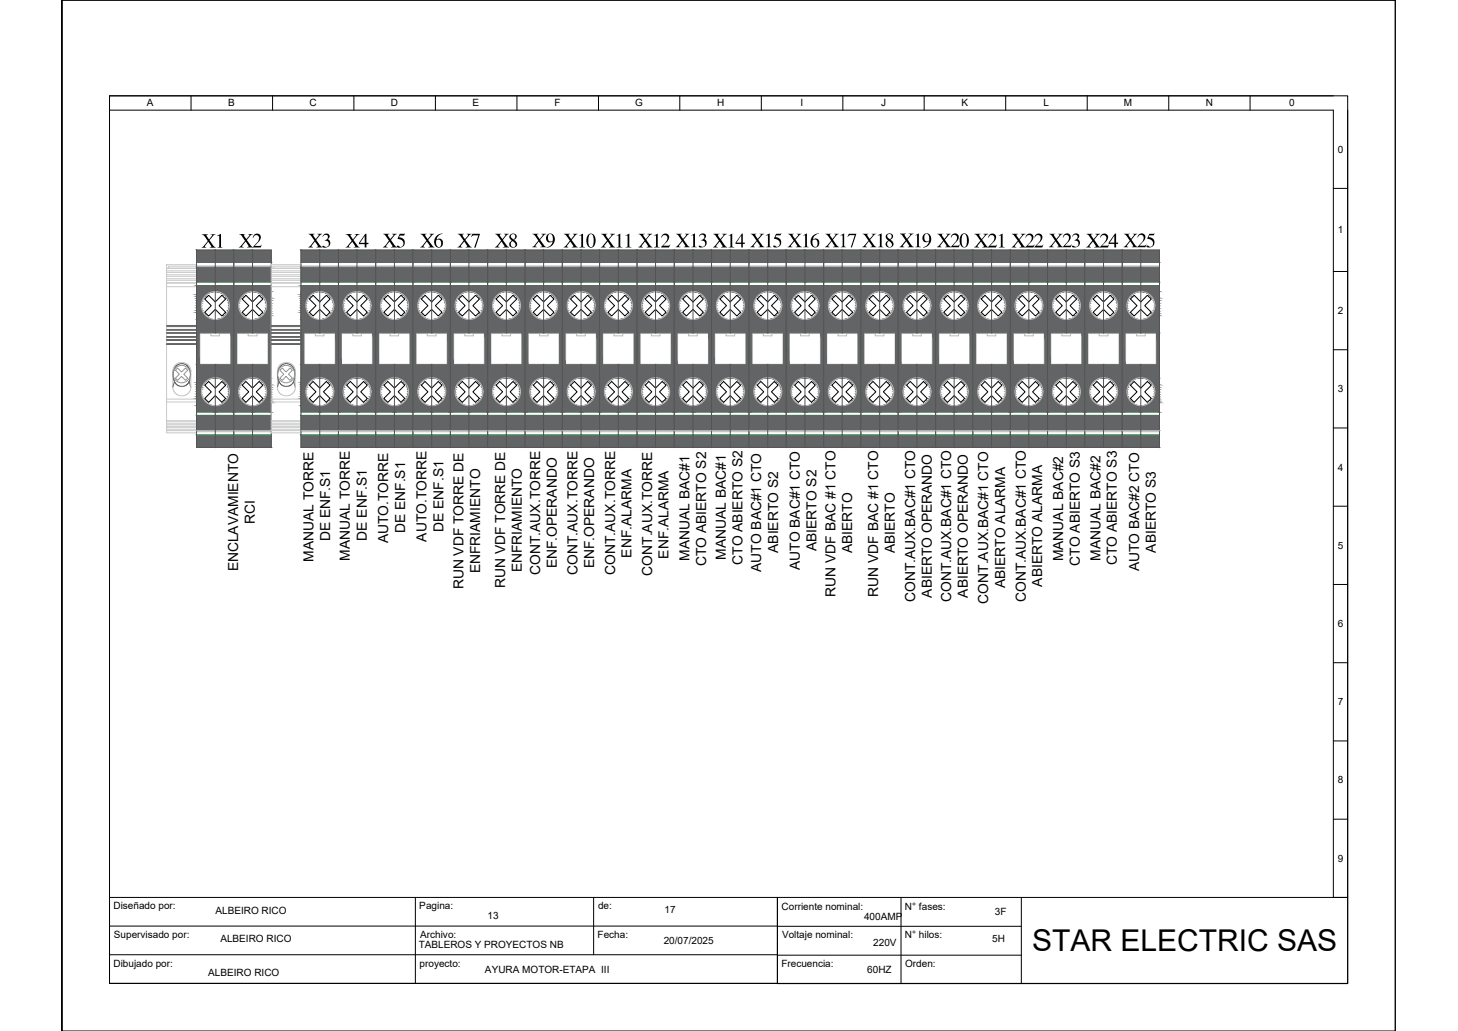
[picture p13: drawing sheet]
<svg xmlns="http://www.w3.org/2000/svg" width="420mm" height="297mm" viewBox="0 0 420 297" stroke-linecap="round" stroke-linejoin="round" font-family="sans-serif">
<defs><g id="words">
<text font-size="8.6" x="297.4" y="274.1">STAR ELECTRIC SAS</text>
<g font-size="5.9">
<text x="58" y="71.4">X1</text>
<text x="68.8" y="71.3">X2</text>
<text x="88.8" y="71.3">X3</text>
<text x="99.5" y="71.3">X4</text>
<text x="110.2" y="71.3">X5</text>
<text x="121" y="71.3">X6</text>
<text x="131.8" y="71.3">X7</text>
<text x="142.6" y="71.3">X8</text>
<text x="153.3" y="71.2">X9 X10 X11 X12 X13 X14 X15 X16 X17 X18 X19 X20 X21 X22 X23 X24 X25</text>
</g>
<g font-size="4">
<text x="73.5" y="150.9" transform="rotate(-90 73.5 150.9)">RCI</text>
<text x="105.7" y="155.8" transform="rotate(-90 105.7 155.8)">DE ENF.S1</text>
<text x="116.7" y="153.6" transform="rotate(-90 116.7 153.6)">DE ENF.S1</text>
<text x="127.8" y="153.2" transform="rotate(-90 127.8 153.2)">DE ENF.S1</text>
<text x="90.4" y="161.8" transform="rotate(-90 90.4 161.8)">MANUAL TORRE</text>
<text x="95.2" y="156" transform="rotate(-90 95.2 156)">DE ENF.S1</text>
<text x="100.8" y="161.5" transform="rotate(-90 100.8 161.5)">MANUAL TORRE</text>
<text x="111.9" y="156.5" transform="rotate(-90 111.9 156.5)">AUTO.TORRE</text>
<text x="122.9" y="156.1" transform="rotate(-90 122.9 156.1)">AUTO.TORRE</text>
<text x="182" y="160.6" transform="rotate(-90 182 160.6)">ENF.ALARMA</text>
<text x="192.7" y="161" transform="rotate(-90 192.7 161)">ENF.ALARMA</text>
<text x="198.7" y="161.6" transform="rotate(-90 198.7 161.6)">MANUAL BAC#1</text>
<text x="209.2" y="161.2" transform="rotate(-90 209.2 161.2)">MANUAL BAC#1</text>
<text x="224.2" y="159.3" transform="rotate(-90 224.2 159.3)">ABIERTO S2</text>
<text x="235.3" y="158.8" transform="rotate(-90 235.3 158.8)">ABIERTO S2</text>
<text x="245.6" y="159.4" transform="rotate(-90 245.6 159.4)">ABIERTO</text>
<text x="257.9" y="159.4" transform="rotate(-90 257.9 159.4)">ABIERTO</text>
<text x="306.4" y="161.7" transform="rotate(-90 306.4 161.7)">MANUAL BAC#2</text>
<text x="317.1" y="161.6" transform="rotate(-90 317.1 161.6)">MANUAL BAC#2</text>
<text x="333.1" y="159.2" transform="rotate(-90 333.1 159.2)">ABIERTO S3</text>
<text x="68.6" y="164.6" transform="rotate(-90 68.6 164.6)">ENCLAVAMIENTO</text>
<text x="138.4" y="165.1" transform="rotate(-90 138.4 165.1)">ENFRIAMIENTO</text>
<text x="150.4" y="164.9" transform="rotate(-90 150.4 164.9)">ENFRIAMIENTO</text>
<text x="155.6" y="165.6" transform="rotate(-90 155.6 165.6)">CONT.AUX.TORRE</text>
<text x="160.5" y="163.8" transform="rotate(-90 160.5 163.8)">ENF.OPERANDO</text>
<text x="166.4" y="165.6" transform="rotate(-90 166.4 165.6)">CONT.AUX.TORRE</text>
<text x="171.3" y="163.8" transform="rotate(-90 171.3 163.8)">ENF.OPERANDO</text>
<text x="177.2" y="165.6" transform="rotate(-90 177.2 165.6)">CONT.AUX.TORRE</text>
<text x="187.9" y="165.8" transform="rotate(-90 187.9 165.8)">CONT.AUX.TORRE</text>
<text x="203.5" y="163.1" transform="rotate(-90 203.5 163.1)">CTO ABIERTO S2</text>
<text x="214" y="162.7" transform="rotate(-90 214 162.7)">CTO ABIERTO S2</text>
<text x="219.4" y="164.8" transform="rotate(-90 219.4 164.8)">AUTO BAC#1 CTO</text>
<text x="230.5" y="164.3" transform="rotate(-90 230.5 164.3)">AUTO BAC#1 CTO</text>
<text x="311.2" y="163" transform="rotate(-90 311.2 163)">CTO ABIERTO S3</text>
<text x="321.9" y="162.9" transform="rotate(-90 321.9 162.9)">CTO ABIERTO S3</text>
<text x="328.3" y="164.6" transform="rotate(-90 328.3 164.6)">AUTO BAC#2 CTO</text>
<text x="133.5" y="169.8" transform="rotate(-90 133.5 169.8)">RUN VDF TORRE DE</text>
<text x="145.6" y="169.5" transform="rotate(-90 145.6 169.5)">RUN VDF TORRE DE</text>
<text x="240.7" y="171.9" transform="rotate(-90 240.7 171.9)">RUN VDF BAC #1 CTO</text>
<text x="253" y="171.9" transform="rotate(-90 253 171.9)">RUN VDF BAC #1 CTO</text>
<text x="263.7" y="173.5" transform="rotate(-90 263.7 173.5)">CONT.AUX.BAC#1 CTO</text>
<text x="268.5" y="172.2" transform="rotate(-90 268.5 172.2)">ABIERTO OPERANDO</text>
<text x="274.1" y="173.5" transform="rotate(-90 274.1 173.5)">CONT.AUX.BAC#1 CTO</text>
<text x="278.9" y="172.2" transform="rotate(-90 278.9 172.2)">ABIERTO OPERANDO</text>
<text x="284.8" y="173.9" transform="rotate(-90 284.8 173.9)">CONT.AUX.BAC#1 CTO</text>
<text x="289.6" y="169.5" transform="rotate(-90 289.6 169.5)">ABIERTO ALARMA</text>
<text x="295.6" y="173.5" transform="rotate(-90 295.6 173.5)">CONT.AUX.BAC#1 CTO</text>
<text x="300.4" y="169" transform="rotate(-90 300.4 169)">ABIERTO ALARMA</text>
</g>
<g font-size="2.9">
<text x="42.4" y="30.7">A</text>
<text x="65.8" y="30.7">B</text>
<text x="89.2" y="30.7">C</text>
<text x="112.6" y="30.7">D</text>
<text x="136.2" y="30.7">E</text>
<text x="159.8" y="30.7">F</text>
<text x="183.1" y="30.7">G</text>
<text x="206.6" y="30.7">H</text>
<text x="230.7" y="30.7">I</text>
<text x="253.9" y="30.7">J</text>
<text x="277.1" y="30.7">K</text>
<text x="300.7" y="30.7">L</text>
<text x="323.9" y="30.7">M</text>
<text x="347.5" y="30.7">N</text>
<text x="371.5" y="30.7">0</text>
<text x="385.5" y="44">0</text>
<text x="385.6" y="67.2">1</text>
<text x="385.5" y="90.5">2</text>
<text x="385.5" y="113">3</text>
<text x="385.6" y="135.6">4</text>
<text x="385.5" y="158.1">5</text>
<text x="385.5" y="180.6">6</text>
<text x="385.5" y="203.2">7</text>
<text x="385.5" y="225.7">8</text>
<text x="385.5" y="248.3">9</text>
<text x="32.7" y="262">Diseñado por:</text>
<text x="62.1" y="263.2">ALBEIRO RICO</text>
<text x="120.8" y="262">Pagina:</text>
<text x="172.3" y="262">de:</text>
<text x="191.5" y="263">17</text>
<text x="225.2" y="262.1">Corriente nominal:</text>
<text x="260.8" y="262.1">N° fases:</text>
<text x="286.7" y="263.5">3F</text>
<text x="140.5" y="264.8">13</text>
<text x="249" y="265">400AMP</text>
<text x="32.8" y="270.3">Supervisado por:</text>
<text x="63.5" y="271.3">ALBEIRO RICO</text>
<text x="120.6" y="273.2">TABLEROS Y PROYECTOS NB</text>
<text x="121.1" y="270.2">Archivo:</text>
<text x="172.2" y="270.2">Fecha:</text>
<text x="191.3" y="271.9">20/07/2025</text>
<text x="225.4" y="270.3">Voltaje nominal:</text>
<text x="251.7" y="272.7">220V</text>
<text x="260.8" y="270.3">N° hilos:</text>
<text x="285.9" y="271.4">5H</text>
<text x="32.7" y="278.5">Dibujado por:</text>
<text x="60" y="281.1">ALBEIRO RICO</text>
<text x="120.9" y="278.5">proyecto:</text>
<text x="139.8" y="280.3">AYURA MOTOR-ETAPA III</text>
<text x="225.2" y="278.6">Frecuencia:</text>
<text x="249.9" y="280.5">60HZ</text>
<text x="260.9" y="278.6">Orden:</text>
</g>
</g></defs>
<!-- layer: 0 -->
<g fill="none" stroke="#000" stroke-width=".29">
<path d="M17.8 .1v296.9h384.3v-296.9h-384.3v296.9M402.1 .1h.1M402.1 .1v296.9M31.6 27.6h356.8v255.7h-356.8zM55.1 27.6v4.1M78.5 27.6v4.1M102 27.6v4.1M125.5 27.6v4.1M149 27.6v4.1M172.5 27.6v4.1M195.9 27.6v4.1M219.4 27.6v4.1"/>
<path d="M242.9 27.6v4.1M266.3 27.6v4.1M289.8 27.6v4.1M313.3 27.6v4.1M336.8 27.6v4.1M360.2 27.6v4.1M384.2 27.6h-352.6v4.1h352.6v226.9h4.2v-226.9M384.2 54.3h4.2M384.2 78.2h4.2M59 86.2l1.1-1.1 1.9 1.9 1.9-1.9 1.1 1.1-1.9 1.9 1.9 1.9-1.1 1-1.9-1.9-1.9 1.9-1.1-1 1.9-1.9zM69.8 86.2l1.1-1.1 1.9 1.9 1.9-1.9 1.1 1.1-1.9 1.9 1.9 1.9-1.1 1-1.9-1.9-1.9 1.9-1.1-1 1.9-1.9zM90.2 85.1l1.9 1.9 1.9-1.9 1.1 1.1-1.9 1.9 1.9 1.9-1.1 1-1.9-1.9-1.9 1.9-1-1 1.9-1.9-1.9-1.9z"/>
<path d="M99.9 86.2l1.1-1.1 1.9 1.9 1.9-1.9 1.1 1.1-2 1.9 2 1.9-1.1 1-1.9-1.9-1.9 1.9-1.1-1 1.9-1.9zM110.6 86.2l1.2-1.1 1.9 1.9 1.9-1.9 1 1.1-1.9 1.9 1.9 1.9-1 1-1.9-1.9-1.9 1.9-1.2-1 1.9-1.9zM121.4 86.2l1.1-1.1 1.9 1.9 1.9-1.9 1.1 1.1-1.9 1.9 1.9 1.9-1.1 1-1.9-1.9-1.9 1.9-1.1-1 1.9-1.9zM133.2 85.1l1.9 1.9 1.9-1.9 1.2 1.1-1.9 1.9 1.9 1.9-1.2 1-1.9-1.9-1.9 1.9-1.1-1 1.9-1.9-1.9-1.9zM142.9 86.2l1.1-1.1 1.9 1.9 1.9-1.9 1.1 1.1-1.9 1.9 1.9 1.9-1.1 1-1.9-1.9-1.9 1.9-1.1-1 1.9-1.9zM153.7 86.2l1-1.1 2 1.9 1.9-1.9 1 1.1-1.9 1.9 1.9 1.9-1 1-1.9-1.9-2 1.9-1-1 1.9-1.9zM164.4 86.2l1.1-1.1 1.9 1.9 2-1.9 1 1.1-1.9 1.9 1.9 1.9-1 1-2-1.9-1.9 1.9-1.1-1 1.9-1.9zM175.2 86.2l1.1-1.1 1.9 1.9 1.9-1.9 1.1 1.1-1.9 1.9 1.9 1.9-1.1 1-1.9-1.9-1.9 1.9-1.1-1 1.9-1.9zM187 85.1l1.9 1.9 1.9-1.9 1.2 1.1-1.9 1.9 1.9 1.9-1.2 1-1.9-1.9-1.9 1.9-1.1-1 1.9-1.9-1.9-1.9zM197.8 85.1l1.9 1.9 1.9-1.9 1.1 1.1-1.9 1.9 1.9 1.9-1.1 1-1.9-1.9-1.9 1.9-1.1-1 1.9-1.9-1.9-1.9zM207.5 86.2l1-1.1 1.9 1.9 1.9-1.9 1.1 1.1-1.9 1.9 1.9 1.9-1.1 1-1.9-1.9-1.9 1.9-1-1 1.9-1.9zM218.2 86.2l1.1-1.1 1.9 1.9 1.9-1.9 1.1 1.1-1.9 1.9 1.9 1.9-1.1 1-1.9-1.9-1.9 1.9-1.1-1 1.9-1.9z"/>
<path d="M229 86.2l1.1-1.1 1.9 1.9 1.9-1.9 1.1 1.1-2 1.9 2 1.9-1.1 1-1.9-1.9-1.9 1.9-1.1-1 1.9-1.9zM239.7 86.2l1.1-1.1 1.9 1.9 1.9-1.9 1.1 1.1-1.9 1.9 1.9 1.9-1.1 1-1.9-1.9-1.9 1.9-1.1-1 1.9-1.9zM250.4 86.2l1.2-1.1 1.9 1.9 1.9-1.9 1.1 1.1-1.9 1.9 1.9 1.9-1.1 1-1.9-1.9-1.9 1.9-1.2-1 2-1.9zM261.2 86.2l1.1-1.1 1.9 1.9 1.9-1.9 1.1 1.1-1.9 1.9 1.9 1.9-1.1 1-1.9-1.9-1.9 1.9-1.1-1 1.9-1.9zM273.1 85.1l1.9 1.9 1.9-1.9 1.1 1.1-1.9 1.9 1.9 1.9-1.1 1-1.9-1.9-1.9 1.9-1.1-1 1.9-1.9-1.9-1.9zM282.8 86.2l1-1.1 2 1.9 1.9-1.9 1 1.1-1.9 1.9 1.9 1.9-1 1-1.9-1.9-2 1.9-1-1 1.9-1.9zM293.5 86.2l1.1-1.1 1.9 1.9 1.9-1.9 1.1 1.1-1.9 1.9 1.9 1.9-1.1 1-1.9-1.9-1.9 1.9-1.1-1 1.9-1.9zM304.2 86.2l1.2-1.1 1.9 1.9 1.9-1.9 1.1 1.1-1.9 1.9 1.9 1.9-1.1 1-1.9-1.9-1.9 1.9-1.2-1 1.9-1.9zM315 86.2l1.1-1.1 1.9 1.9 1.9-1.9 1.1 1.1-1.9 1.9 1.9 1.9-1.1 1-1.9-1.9-1.9 1.9-1.1-1 1.9-1.9zM325.8 86.2l1-1.1 1.9 1.9 1.9-1.9 1.2 1.1-1.9 1.9 1.9 1.9-1.2 1-1.9-1.9-1.9 1.9-1-1 1.9-1.9zM59 111l1.1-1.1 1.9 1.9 1.9-1.9 1.1 1.1-1.9 1.9 1.9 1.9-1.1 1.1-1.9-1.9-1.9 1.9-1.1-1.1 1.9-1.9zM69.8 111l1.1-1.1 1.9 1.9 1.9-1.9 1.1 1.1-1.9 1.9 1.9 1.9-1.1 1.1-1.9-1.9-1.9 1.9-1.1-1.1 1.9-1.9z"/>
<path d="M90.2 109.9l1.9 1.9 1.9-1.9 1.1 1.1-1.9 1.9 1.9 1.9-1.1 1.1-1.9-1.9-1.9 1.9-1-1.1 1.9-1.9-1.9-1.9zM99.9 111l1.1-1.1 1.9 1.9 1.9-1.9 1.1 1.1-2 1.9 2 1.9-1.1 1.1-1.9-1.9-1.9 1.9-1.1-1.1 1.9-1.9zM110.6 111l1.2-1.1 1.9 1.9 1.9-1.9 1 1.1-1.9 1.9 1.9 1.9-1 1.1-1.9-1.9-1.9 1.9-1.2-1.1 1.9-1.9zM121.4 111l1.1-1.1 1.9 1.9 1.9-1.9 1.1 1.1-1.9 1.9 1.9 1.9-1.1 1.1-1.9-1.9-1.9 1.9-1.1-1.1 1.9-1.9zM133.2 109.9l1.9 1.9 1.9-1.9 1.2 1.1-1.9 1.9 1.9 1.9-1.2 1.1-1.9-1.9-1.9 1.9-1.1-1.1 1.9-1.9-1.9-1.9zM142.9 111l1.1-1.1 1.9 1.9 1.9-1.9 1.1 1.1-1.9 1.9 1.9 1.9-1.1 1.1-1.9-1.9-1.9 1.9-1.1-1.1 1.9-1.9zM153.7 111l1-1.1 2 1.9 1.9-1.9 1 1.1-1.9 1.9 1.9 1.9-1 1.1-1.9-1.9-2 1.9-1-1.1 1.9-1.9zM164.4 111l1.1-1.1 1.9 1.9 2-1.9 1 1.1-1.9 1.9 1.9 1.9-1 1.1-2-1.9-1.9 1.9-1.1-1.1 1.9-1.9zM175.2 111l1.1-1.1 1.9 1.9 1.9-1.9 1.1 1.1-1.9 1.9 1.9 1.9-1.1 1.1-1.9-1.9-1.9 1.9-1.1-1.1 1.9-1.9zM187 109.9l1.9 1.9 1.9-1.9 1.2 1.1-1.9 1.9 1.9 1.9-1.2 1.1-1.9-1.9-1.9 1.9-1.1-1.1 1.9-1.9-1.9-1.9zM197.8 109.9l1.9 1.9 1.9-1.9 1.1 1.1-1.9 1.9 1.9 1.9-1.1 1.1-1.9-1.9-1.9 1.9-1.1-1.1 1.9-1.9-1.9-1.9zM207.5 111l1-1.1 1.9 1.9 1.9-1.9 1.1 1.1-1.9 1.9 1.9 1.9-1.1 1.1-1.9-1.9-1.9 1.9-1-1.1 1.9-1.9z"/>
<path d="M218.2 111l1.1-1.1 1.9 1.9 1.9-1.9 1.1 1.1-1.9 1.9 1.9 1.9-1.1 1.1-1.9-1.9-1.9 1.9-1.1-1.1 1.9-1.9zM229 111l1.1-1.1 1.9 1.9 1.9-1.9 1.1 1.1-2 1.9 2 1.9-1.1 1.1-1.9-1.9-1.9 1.9-1.1-1.1 1.9-1.9zM239.7 111l1.1-1.1 1.9 1.9 1.9-1.9 1.1 1.1-1.9 1.9 1.9 1.9-1.1 1.1-1.9-1.9-1.9 1.9-1.1-1.1 1.9-1.9zM250.4 111l1.2-1.1 1.9 1.9 1.9-1.9 1.1 1.1-1.9 1.9 1.9 1.9-1.1 1.1-1.9-1.9-1.9 1.9-1.2-1.1 2-1.9zM261.2 111l1.1-1.1 1.9 1.9 1.9-1.9 1.1 1.1-1.9 1.9 1.9 1.9-1.1 1.1-1.9-1.9-1.9 1.9-1.1-1.1 1.9-1.9zM273.1 109.9l1.9 1.9 1.9-1.9 1.1 1.1-1.9 1.9 1.9 1.9-1.1 1.1-1.9-1.9-1.9 1.9-1.1-1.1 1.9-1.9-1.9-1.9zM282.8 111l1-1.1 2 1.9 1.9-1.9 1 1.1-1.9 1.9 1.9 1.9-1 1.1-1.9-1.9-2 1.9-1-1.1 1.9-1.9zM293.5 111l1.1-1.1 1.9 1.9 1.9-1.9 1.1 1.1-1.9 1.9 1.9 1.9-1.1 1.1-1.9-1.9-1.9 1.9-1.1-1.1 1.9-1.9zM304.2 111l1.2-1.1 1.9 1.9 1.9-1.9 1.1 1.1-1.9 1.9 1.9 1.9-1.1 1.1-1.9-1.9-1.9 1.9-1.2-1.1 1.9-1.9zM315 111l1.1-1.1 1.9 1.9 1.9-1.9 1.1 1.1-1.9 1.9 1.9 1.9-1.1 1.1-1.9-1.9-1.9 1.9-1.1-1.1 1.9-1.9zM325.8 111l1-1.1 1.9 1.9 1.9-1.9 1.2 1.1-1.9 1.9 1.9 1.9-1.2 1.1-1.9-1.9-1.9 1.9-1-1.1 1.9-1.9zM384.2 100.8h4.2"/>
<path d="M384.2 123.3h4.2M384.2 145.8h4.2M384.2 168.4h4.2M384.2 190.9h4.2M384.2 213.5h4.2M384.2 236h4.2M31.6 258.6h356.8v24.8h-164.4v-24.8v24.7h-192.4zM119.7 258.6v24.7M171.1 258.6v16.5M259.7 258.6v24.8M294.3 258.6v24.8M31.6 266.8h192.4"/>
<path d="M31.6 275.1h192.4M224 266.9h70.3M224 275.2h70.3"/>
</g>
<g fill="none" stroke="#c7c8ca" stroke-width=".29">
<path d="M48 76.2h8.6v48.5h-8.6zM48 79.6h8.6M48 79.2h8.6M48 78.5h8.6M48 78h8.6M48 77.3h8.6M56.6 76.7h-8v.6M78.2 76.2h8.5v48.5h-8.5zM78.2 79.6h8.5M78.2 79.2h8.5M78.2 78.5h8.5M78.2 78h8.5"/>
<path d="M78.2 77.3h8.5M86.7 76.7h-8v.6M48 81.6h8.6M48 81.5h8.6M48 80.8h8.6M48 80.3h8.6M48 82.6h8.6M78.2 81.6h8.5M78.2 81.5h8.5M78.2 80.8h8.5M78.2 80.3h8.5M78.2 82.6h8.5"/>
<path d="M48 115.8h8.6M48 115h8.6M50.3 105.4l1.1-.8 1.5-.2 1.1 .5 .8 1 .2 .6v5.4l-.5 1.1-1.1 .9-1.6 .1-.6-.2-.9-.7-.3-.6-.2-.7v-5.1zM78.2 115.8h8.5M78.2 115h8.5M80.6 105.1l1.1-.6h1.6l1.1 .6 .6 1.1 .1 5.9-.5 1-1.3 .9h-1.3l-.7-.2-.8-.7-.5-.8-.1-5.9zM48 122.1h8.6M48 122.4h8.6M48 122.9h8.6M48 123.2h8.6M48 123.8h8.6M48 124.1h8.6"/>
<path d="M48 121.2h8.6M48 121.5h8.6M78.2 122.1h8.5M78.2 122.4h8.5M78.2 122.9h8.5M78.2 123.2h8.5M78.2 123.8h8.5M78.2 124.1h8.5M78.2 121.2h8.5M78.2 121.5h8.5"/>
</g>
<g fill="none" stroke="#636466" stroke-width=".29">
<path d="M48 99h8.6M48 98.1h8.6M48 97h8.6M48 96.1h8.6M48 94.9h8.6M48 94.1h8.6M48 97.8h8.6M48 99.2h8.6M48 95.8h8.6M48 97.2h8.6M48 93.8h8.6M48 95.2h8.6"/>
<path d="M78.2 99h8.5M78.2 98.1h8.5M78.2 97h8.5M78.2 96.1h8.5M78.2 94.9h8.5M78.2 94.1h8.5M78.2 97.8h8.5M78.2 99.2h8.5M78.2 95.8h8.5M78.2 97.2h8.5M78.2 93.8h8.5M78.2 95.2h8.5"/>
<path d="M50.3 109.9l.6 .9 1 .5h1.1l.6-.3 .6-.5 .3-.6M50.3 109.9l-.5 1.7M50.3 106.2l-.5 .7M54.5 106.2l-.5-.9-.9-.5h-1l-1 .3-.7 .7-.5 1.6v1.4l.4 1.1M54.5 106.2l.4 1.5v1.1l-.4 1.1M54.5 109.9l.5 1.7M54.5 106.2l.5 .7M80.4 109.9l.8 1.1 .8 .3h1.1l.7-.3 .8-1.1M80.4 109.9l-.5 1.7M80.4 106.2l-.5 .7M84.6 106.2l-.6-.9-.8-.5h-1l-1.1 .4-.8 1.1-.3 1.2v1.1l.4 1.3M84.6 106.2l.4 1.3v1.1l-.4 1.3"/>
<path d="M84.6 109.9l.5 1.7M84.6 106.2l.5 .7"/>
</g>
<g fill="none" stroke="#939598" stroke-width=".29">
<path d="M50.5 106.7l.7-.7 1.1 1.2 1.2-1.2 .6 .7-1.1 1.1 1.1 1.2-.6 .6-1.2-1.2-1.1 1.2-.7-.6 1.2-1.2zM80.6 106.7l.7-.7 1.1 1.2 1.2-1.2 .7 .7-1.2 1.1 1.2 1.2-.7 .6-1.2-1.2-1.1 1.2-.7-.6 1.2-1.2z"/>
<circle cx="52.4" cy="107.8" r="2.51"/>
<circle cx="82.5" cy="107.8" r="2.51"/>
</g>
<g fill="none" stroke="#0f0" stroke-width=".29">
<path d="M56.6 82.3h21.6M57.4 95.9h9.2v9.2h-9.2zM68.1 95.9h9.3v9.2h-9.3zM86.7 82.3h247.4M87.5 95.9h9.3v9.2h-9.3zM98.3 95.9h9.2v9.2h-9.2zM109 95.9h9.2v9.2h-9.2zM119.8 95.9h9.2v9.2h-9.2zM130.6 95.9h9.2v9.2h-9.2zM141.3 95.9h9.2v9.2h-9.2zM152.1 95.9h9.2v9.2h-9.2zM162.8 95.9h9.2v9.2h-9.2z"/>
<path d="M173.5 95.9h9.3v9.2h-9.3zM184.3 95.9h9.2v9.2h-9.2zM195.1 95.9h9.2v9.2h-9.2zM205.8 95.9h9.3v9.2h-9.3zM216.6 95.9h9.2v9.2h-9.2zM227.3 95.9h9.3v9.2h-9.3zM238.1 95.9h9.2v9.2h-9.2zM248.9 95.9h9.2v9.2h-9.2zM259.6 95.9h9.3v9.2h-9.3zM270.4 95.9h9.2v9.2h-9.2zM281.1 95.9h9.3v9.2h-9.3zM291.9 95.9h9.2v9.2h-9.2z"/>
<path d="M302.6 95.9h9.2v9.2h-9.2zM313.4 95.9h9.2v9.2h-9.2zM324.2 95.9h9.2v9.2h-9.2zM56.6 118.7h21.6M86.7 118.7h247.4"/>
</g>
<path d="M56.6 75.6h21.6M86.7 75.6h247.4M56.6 81.3h21.6M86.7 81.3h247.4M56.6 119.7h21.6M86.7 119.7h247.4M56.6 125.3h21.6M86.7 125.3h247.4" fill="none" stroke="#139b48" stroke-width=".29"/>
<g fill="none" stroke="#bababa" stroke-width=".29">
<path d="M56.6 77h21.6M56.6 76.6h21.6M56.6 76.9h21.6M86.7 77h247.4M86.7 76.6h247.4M86.7 76.9h247.4M57.6 96h3.2v.8h2.4v-.8h3.2v9h-8.8zM68.3 96h3.2v.8h2.5v-.8h3.2v9h-8.9zM87.7 96h3.2v.8h2.4v-.8h3.3v9h-8.9zM98.4 96h3.3v.8h2.4v-.8h3.2v9h-8.9zM109.2 96h3.2v.8h2.5v-.8h3.2v9h-8.9zM120 96h3.1v.8h2.6v-.8h3.1v9h-8.8z"/>
<path d="M130.7 96h3.2v.8h2.5v-.8h3.2v9h-8.9zM141.5 96h3.2v.8h2.4v-.8h3.3v9h-8.9zM152.2 96h3.2v.8h2.5v-.8h3.2v9h-8.9zM163 96h3.2v.8h2.5v-.8h3.1v9h-8.8zM173.7 96h3.2v.8h2.6v-.8h3.1v9h-8.9zM184.5 96h3.2v.8h2.5v-.8h3.2v9h-8.9zM195.3 96h3.1v.8h2.5v-.8h3.3v9h-8.9zM206 96h3.2v.8h2.5v-.8h3.2v9h-8.9zM216.8 96h3.2v.8h2.4v-.8h3.2v9h-8.8zM227.5 96h3.2v.8h2.5v-.8h3.2v9h-8.9zM238.3 96h3.2v.8h2.5v-.8h3.1v9h-8.8zM249 96h3.2v.8h2.5v-.8h3.2v9h-8.9z"/>
<path d="M259.8 96h3.2v.8h2.5v-.8h3.2v9h-8.9zM270.6 96h3.1v.8h2.5v-.8h3.2v9h-8.8zM281.3 96h3.2v.8h2.5v-.8h3.2v9h-8.9zM292 96h3.3v.8h2.5v-.8h3.1v9h-8.9zM302.8 96h3.2v.8h2.5v-.8h3.2v9h-8.9zM313.6 96h3.1v.8h2.6v-.8h3.2v9h-8.9zM324.4 96h3.1v.8h2.5v-.8h3.2v9h-8.8zM56.6 124h21.6M56.6 124.4h21.6M56.6 124.1h21.6M86.7 124h247.4M86.7 124.4h247.4"/>
<path d="M86.7 124.1h247.4"/>
<circle cx="62.1" cy="88" r="4"/>
<circle cx="72.8" cy="88" r="4"/>
<circle cx="92.2" cy="88" r="4"/>
<circle cx="102.9" cy="88" r="4"/>
<circle cx="113.7" cy="88" r="4"/>
<circle cx="124.4" cy="88" r="4"/>
<circle cx="135.2" cy="88" r="4"/>
<circle cx="146" cy="88" r="4"/>
<circle cx="156.7" cy="88" r="4"/>
<circle cx="167.5" cy="88" r="4"/>
<circle cx="178.2" cy="88" r="4"/>
<circle cx="188.9" cy="88" r="4"/>
<circle cx="199.7" cy="88" r="4"/>
<circle cx="210.5" cy="88" r="4"/>
<circle cx="221.3" cy="88" r="4"/>
<circle cx="232" cy="88" r="4"/>
<circle cx="242.7" cy="88" r="4"/>
<circle cx="253.5" cy="88" r="4"/>
<circle cx="264.3" cy="88" r="4"/>
<circle cx="275" cy="88" r="4"/>
<circle cx="285.8" cy="88" r="4"/>
<circle cx="296.5" cy="88" r="4"/>
<circle cx="307.3" cy="88" r="4"/>
<circle cx="318" cy="88" r="4"/>
<circle cx="328.8" cy="88" r="4"/>
<circle cx="62.1" cy="112.9" r="4"/>
<circle cx="72.8" cy="112.9" r="4"/>
<circle cx="92.2" cy="112.9" r="4"/>
<circle cx="102.9" cy="112.9" r="4"/>
<circle cx="113.7" cy="112.9" r="4"/>
<circle cx="124.4" cy="112.9" r="4"/>
<circle cx="135.2" cy="112.9" r="4"/>
<circle cx="146" cy="112.9" r="4"/>
<circle cx="156.7" cy="112.9" r="4"/>
<circle cx="167.5" cy="112.9" r="4"/>
<circle cx="178.2" cy="112.9" r="4"/>
<circle cx="188.9" cy="112.9" r="4"/>
<circle cx="199.7" cy="112.9" r="4"/>
<circle cx="210.5" cy="112.9" r="4"/>
<circle cx="221.3" cy="112.9" r="4"/>
<circle cx="232" cy="112.9" r="4"/>
<circle cx="242.7" cy="112.9" r="4"/>
<circle cx="253.5" cy="112.9" r="4"/>
<circle cx="264.3" cy="112.9" r="4"/>
<circle cx="275" cy="112.9" r="4"/>
<circle cx="285.8" cy="112.9" r="4"/>
<circle cx="296.5" cy="112.9" r="4"/>
<circle cx="307.3" cy="112.9" r="4"/>
<circle cx="318" cy="112.9" r="4"/>
<circle cx="328.8" cy="112.9" r="4"/>
</g>
<g fill="#636466" stroke="#636466" stroke-width=".29">
<path d="M56.6 72.1l5.4 3.5v-3.5zM56.6 72.1l5.4 3.5h-5.4z"/>
<path d="M56.6 77l5.4 4.3v-4.3zM56.6 77l5.4 4.3h-5.4z"/>
<path d="M56.6 82.3l5.4 1.7v-1.7zM56.6 82.3l5.4 1.7h-5.4z"/>
<path d="M56.6 84h5.4zM56.6 84l4.7 .1z"/>
<path d="M56.6 84.1l4 .2 .7-.2zM56.6 84.1l4 .2h-4z"/>
<path d="M56.6 84.3l3.4 .3 .6-.3zM56.6 84.3l3.4 .3h-3.4z"/>
<path d="M56.6 84.6l2.8 .3 .6-.3zM56.6 84.6l2.8 .3h-2.8z"/>
<path d="M56.6 84.9l2.3 .6 .5-.6zM56.6 84.9l2.3 .6h-2.3z"/>
<path d="M56.6 85.5l1.9 .5 .4-.5zM56.6 85.5l1.9 .5h-1.9z"/>
<path d="M56.6 86l1.6 .7 .3-.7zM56.6 86l1.6 .7h-1.6z"/>
<path d="M56.6 86.7l1.4 .7 .2-.7zM56.6 86.7l1.4 .7h-1.4z"/>
<path d="M56.6 87.4l1.4 .7v-.7zM56.6 87.4l1.4 .7h-1.4z"/>
<path d="M56.6 88.1l1.4 .7v-.7zM56.6 88.1l1.4 .7h-1.4z"/>
<path d="M56.6 88.8l1.6 .7-.2-.7zM56.6 88.8l1.6 .7h-1.6z"/>
<path d="M56.6 89.5l1.9 .6-.3-.6zM56.6 89.5l1.9 .6h-1.9z"/>
<path d="M56.6 90.1l2.3 .6-.4-.6zM56.6 90.1l2.3 .6h-2.3z"/>
<path d="M56.6 90.7l2.8 .5-.5-.5zM56.6 90.7l2.8 .5h-2.8z"/>
<path d="M56.6 91.2l3.4 .4-.6-.4zM56.6 91.2l3.4 .4h-3.4z"/>
<path d="M56.6 91.6l4 .3-.6-.3zM56.6 91.6l4 .3h-4z"/>
<path d="M56.6 91.9l4.7 .2-.7-.2zM56.6 91.9l4.7 .2h-4.7z"/>
<path d="M56.6 92.1h5.4zM56.6 92.1h5.4z"/>
<path d="M56.6 92.1l5.4 3.8v-3.8zM56.6 92.1l5.4 3.8h-5.4z"/>
<path d="M56.6 95.9l.8 9.2v-9.2zM56.6 95.9l.8 9.2h-.8z"/>
<path d="M56.6 105.1l5.4 3.8v-3.8zM56.6 105.1l5.4 3.8h-5.4z"/>
<path d="M56.6 108.9h5.4zM56.6 108.9l4.7 .1z"/>
<path d="M56.6 109h4.7zM56.6 109l4 .1z"/>
<path d="M56.6 109.1l3.4 .3 .6-.3zM56.6 109.1l3.4 .3h-3.4z"/>
<path d="M56.6 109.4l2.8 .4 .6-.4zM56.6 109.4l2.8 .4h-2.8z"/>
<path d="M56.6 109.8l2.3 .5 .5-.5zM56.6 109.8l2.3 .5h-2.3z"/>
<path d="M56.6 110.3l1.9 .6 .4-.6zM56.6 110.3l1.9 .6h-1.9z"/>
<path d="M56.6 110.9l1.6 .7 .3-.7zM56.6 110.9l1.6 .7h-1.6z"/>
<path d="M56.6 111.6l1.4 .6 .2-.6zM56.6 111.6l1.4 .6h-1.4z"/>
<path d="M56.6 112.2l1.4 .7v-.7zM56.6 112.2l1.4 .7h-1.4z"/>
<path d="M56.6 112.9l1.4 .7v-.7zM56.6 112.9l1.4 .7h-1.4z"/>
<path d="M56.6 113.6l1.6 .7-.2-.7zM56.6 113.6l1.6 .7h-1.6z"/>
<path d="M56.6 114.3l1.9 .6-.3-.6zM56.6 114.3l1.9 .6h-1.9z"/>
<path d="M56.6 114.9l2.3 .6-.4-.6zM56.6 114.9l2.3 .6h-2.3z"/>
<path d="M56.6 115.5l2.8 .5-.5-.5zM56.6 115.5l2.8 .5h-2.8z"/>
<path d="M56.6 116l3.4 .4-.6-.4zM56.6 116l3.4 .4h-3.4z"/>
<path d="M56.6 116.4l4 .3-.6-.3zM56.6 116.4l4 .3h-4z"/>
<path d="M56.6 116.7l4.7 .2-.7-.2zM56.6 116.7l4.7 .2h-4.7z"/>
<path d="M56.6 116.9l5.4 .1zM56.6 116.9l5.4 .1z"/>
<path d="M56.6 117l5.4 1.7v-1.7zM56.6 117l5.4 1.7h-5.4z"/>
<path d="M56.6 119.7l5.4 4.3v-4.3zM56.6 119.7l5.4 4.3h-5.4z"/>
<path d="M56.6 125.3l5.4 3.6v-3.6zM56.6 125.3l5.4 3.6h-5.4z"/>
<path d="M62 72.1l5.4 3.5v-3.5zM62 72.1l5.4 3.5h-5.4z"/>
<path d="M62 77l5.4 4.3v-4.3zM62 77l5.4 4.3h-5.4z"/>
<path d="M62 82.3l5.4 1.7v-1.7zM62 82.3l5.4 1.7h-5.4z"/>
<path d="M62 84l5.4 .1zM62 84l5.4 .1z"/>
<path d="M62.8 84.1l4.6 .2v-.2zM62.8 84.1l4.6 .2h-3.8z"/>
<path d="M63.6 84.3l3.8 .4v-.4zM63.6 84.3l3.8 .4h-3.1z"/>
<path d="M64.3 84.7l3.1 .5v-.5zM64.3 84.7l3.1 .5h-2.5z"/>
<path d="M64.9 85.2l2.5 .6v-.6zM64.9 85.2l2.5 .6h-2.1z"/>
<path d="M65.3 85.8l2.1 .7v-.7zM65.3 85.8l2.1 .7h-1.7z"/>
<path d="M65.7 86.5l1.7 .8v-.8zM65.7 86.5l1.7 .8h-1.4z"/>
<path d="M66 87.3l1.4 .8v-.8zM66 87.3l1.4 .8h-1.4z"/>
<path d="M66 88.1l1.4 .7v-.7zM66 88.1l1.4 .7h-1.4z"/>
<path d="M66 88.8l1.4 .8v-.8zM66 88.8l1.4 .8h-1.7z"/>
<path d="M65.7 89.6l1.7 .7v-.7zM65.7 89.6l1.7 .7h-2.1z"/>
<path d="M65.3 90.3l2.1 .6v-.6zM65.3 90.3l2.1 .6h-2.5z"/>
<path d="M64.9 90.9l2.5 .5v-.5zM64.3 91.4l.6-.5 2.5 .5z"/>
<path d="M64.3 91.4l3.1 .4v-.4zM63.6 91.8l.7-.4 3.1 .4z"/>
<path d="M63.6 91.8l3.8 .2v-.2zM62.8 92l.8-.2 3.8 .2z"/>
<path d="M62.8 92l4.6 .1zM62 92.1h5.4z"/>
<path d="M62 92.1l5.4 3.8v-3.8zM62 92.1l5.4 3.8h-5.4z"/>
<path d="M66.6 95.9l.8 9.2v-9.2zM66.6 95.9l.8 9.2h-.8z"/>
<path d="M62 105.1l5.4 3.8v-3.8zM62 105.1l5.4 3.8h-5.4z"/>
<path d="M62 108.9l5.4 .1zM62 108.9l5.4 .1z"/>
<path d="M62.7 109l4.7 .1zM62.7 109l4.7 .1z"/>
<path d="M63.4 109.1l4 .3v-.3zM63.4 109.1l4 .3h-3.4z"/>
<path d="M64 109.4l3.4 .4v-.4zM64 109.4l3.4 .4h-2.8z"/>
<path d="M64.6 109.8l2.8 .5v-.5zM64.6 109.8l2.8 .5h-2.3z"/>
<path d="M65.1 110.3l2.3 .6v-.6zM65.1 110.3l2.3 .6h-1.9z"/>
<path d="M65.5 110.9l1.9 .7v-.7zM65.5 110.9l1.9 .7h-1.6z"/>
<path d="M65.8 111.6l1.6 .6v-.6zM65.8 111.6l1.6 .6h-1.4z"/>
<path d="M66 112.2l1.4 .7v-.7zM66 112.2l1.4 .7h-1.4z"/>
<path d="M66 112.9l1.4 .7v-.7zM66 112.9l1.4 .7h-1.4z"/>
<path d="M66 113.6l1.4 .7v-.7zM66 113.6l1.4 .7h-1.6z"/>
<path d="M65.8 114.3l1.6 .6v-.6zM65.8 114.3l1.6 .6h-1.9z"/>
<path d="M65.5 114.9l1.9 .6v-.6zM65.5 114.9l1.9 .6h-2.3z"/>
<path d="M65.1 115.5l2.3 .5v-.5zM64.6 116l.5-.5 2.3 .5z"/>
<path d="M64.6 116l2.8 .4v-.4zM64 116.4l.6-.4 2.8 .4z"/>
<path d="M64 116.4l3.4 .3v-.3zM63.4 116.7l.6-.3 3.4 .3z"/>
<path d="M63.4 116.7l4 .2v-.2zM62.7 116.9l.7-.2 4 .2z"/>
<path d="M62.7 116.9l4.7 .1zM62 117h5.4z"/>
<path d="M62 117l5.4 1.7v-1.7zM62 117l5.4 1.7h-5.4z"/>
<path d="M62 119.7l5.4 4.3v-4.3zM62 119.7l5.4 4.3h-5.4z"/>
<path d="M62 125.3l5.4 3.6v-3.6zM62 125.3l5.4 3.6h-5.4z"/>
<path d="M67.4 72.1l5.4 3.5v-3.5zM67.4 72.1l5.4 3.5h-5.4z"/>
<path d="M67.4 77l5.4 4.3v-4.3zM67.4 77l5.4 4.3h-5.4z"/>
<path d="M67.4 82.3l5.4 1.7v-1.7zM67.4 82.3l5.4 1.7h-5.4z"/>
<path d="M67.4 84h5.4zM67.4 84l4.7 .1z"/>
<path d="M67.4 84.1l4 .2 .7-.2zM67.4 84.1l4 .2h-4z"/>
<path d="M67.4 84.3l3.3 .3 .7-.3zM67.4 84.3l3.3 .3h-3.3z"/>
<path d="M67.4 84.6l2.8 .3 .5-.3zM67.4 84.6l2.8 .3h-2.8z"/>
<path d="M67.4 84.9l2.3 .6 .5-.6zM67.4 84.9l2.3 .6h-2.3z"/>
<path d="M67.4 85.5l1.9 .5 .4-.5zM67.4 85.5l1.9 .5h-1.9z"/>
<path d="M67.4 86l1.6 .7 .3-.7zM67.4 86l1.6 .7h-1.6z"/>
<path d="M67.4 86.7l1.4 .7 .2-.7zM67.4 86.7l1.4 .7h-1.4z"/>
<path d="M67.4 87.4l1.3 .7 .1-.7zM67.4 87.4l1.3 .7h-1.3z"/>
<path d="M67.4 88.1l1.4 .7-.1-.7zM67.4 88.1l1.4 .7h-1.4z"/>
<path d="M67.4 88.8l1.6 .7-.2-.7zM67.4 88.8l1.6 .7h-1.6z"/>
<path d="M67.4 89.5l1.9 .6-.3-.6zM67.4 89.5l1.9 .6h-1.9z"/>
<path d="M67.4 90.1l2.3 .6-.4-.6zM67.4 90.1l2.3 .6h-2.3z"/>
<path d="M67.4 90.7l2.8 .5-.5-.5zM67.4 90.7l2.8 .5h-2.8z"/>
<path d="M67.4 91.2l3.3 .4-.5-.4zM67.4 91.2l3.3 .4h-3.3z"/>
<path d="M67.4 91.6l4 .3-.7-.3zM67.4 91.6l4 .3h-4z"/>
<path d="M67.4 91.9l4.7 .2-.7-.2zM67.4 91.9l4.7 .2h-4.7z"/>
<path d="M67.4 92.1h5.4zM67.4 92.1h5.4z"/>
<path d="M67.4 92.1l5.4 3.8v-3.8zM67.4 92.1l5.4 3.8h-5.4z"/>
<path d="M67.4 95.9l.7 9.2v-9.2zM67.4 95.9l.7 9.2h-.7z"/>
<path d="M67.4 105.1l5.4 3.8v-3.8zM67.4 105.1l5.4 3.8h-5.4z"/>
<path d="M67.4 108.9h5.4zM67.4 108.9l4.7 .1z"/>
<path d="M67.4 109h4.7zM67.4 109l4 .1z"/>
<path d="M67.4 109.1l3.3 .3 .7-.3zM67.4 109.1l3.3 .3h-3.3z"/>
<path d="M67.4 109.4l2.8 .4 .5-.4zM67.4 109.4l2.8 .4h-2.8z"/>
<path d="M67.4 109.8l2.3 .5 .5-.5zM67.4 109.8l2.3 .5h-2.3z"/>
<path d="M67.4 110.3l1.9 .6 .4-.6zM67.4 110.3l1.9 .6h-1.9z"/>
<path d="M67.4 110.9l1.6 .7 .3-.7zM67.4 110.9l1.6 .7h-1.6z"/>
<path d="M67.4 111.6l1.4 .6 .2-.6zM67.4 111.6l1.4 .6h-1.4z"/>
<path d="M67.4 112.2l1.3 .7 .1-.7zM67.4 112.2l1.3 .7h-1.3z"/>
<path d="M67.4 112.9l1.4 .7-.1-.7zM67.4 112.9l1.4 .7h-1.4z"/>
<path d="M67.4 113.6l1.6 .7-.2-.7zM67.4 113.6l1.6 .7h-1.6z"/>
<path d="M67.4 114.3l1.9 .6-.3-.6zM67.4 114.3l1.9 .6h-1.9z"/>
<path d="M67.4 114.9l2.3 .6-.4-.6zM67.4 114.9l2.3 .6h-2.3z"/>
<path d="M67.4 115.5l2.8 .5-.5-.5zM67.4 115.5l2.8 .5h-2.8z"/>
<path d="M67.4 116l3.3 .4-.5-.4zM67.4 116l3.3 .4h-3.3z"/>
<path d="M67.4 116.4l4 .3-.7-.3zM67.4 116.4l4 .3h-4z"/>
<path d="M67.4 116.7l4.7 .2-.7-.2zM67.4 116.7l4.7 .2h-4.7z"/>
<path d="M67.4 116.9l5.4 .1zM67.4 116.9l5.4 .1z"/>
<path d="M67.4 117l5.4 1.7v-1.7zM67.4 117l5.4 1.7h-5.4z"/>
<path d="M67.4 119.7l5.4 4.3v-4.3zM67.4 119.7l5.4 4.3h-5.4z"/>
<path d="M67.4 125.3l5.4 3.6v-3.6zM67.4 125.3l5.4 3.6h-5.4z"/>
<path d="M72.8 72.1l5.4 3.5v-3.5zM72.8 72.1l5.4 3.5h-5.4z"/>
<path d="M72.8 77l5.4 4.3v-4.3zM72.8 77l5.4 4.3h-5.4z"/>
<path d="M72.8 82.3l5.4 1.7v-1.7zM72.8 82.3l5.4 1.7h-5.4z"/>
<path d="M72.8 84l5.4 .1zM72.8 84l5.4 .1z"/>
<path d="M73.5 84.1l4.7 .2v-.2zM73.5 84.1l4.7 .2h-3.9z"/>
<path d="M74.3 84.3l3.9 .4v-.4zM74.3 84.3l3.9 .4h-3.2z"/>
<path d="M75 84.7l3.2 .5v-.5zM75 84.7l3.2 .5h-2.6z"/>
<path d="M75.6 85.2l2.6 .6v-.6zM75.6 85.2l2.6 .6h-2.1z"/>
<path d="M76.1 85.8l2.1 .7v-.7zM76.1 85.8l2.1 .7h-1.7z"/>
<path d="M76.5 86.5l1.7 .8v-.8zM76.5 86.5l1.7 .8h-1.5z"/>
<path d="M76.7 87.3l1.5 .8v-.8zM76.7 87.3l1.5 .8h-1.4z"/>
<path d="M76.8 88.1l1.4 .7v-.7zM76.8 88.1l1.4 .7h-1.5z"/>
<path d="M76.7 88.8l1.5 .8v-.8zM76.7 88.8l1.5 .8h-1.7z"/>
<path d="M76.5 89.6l1.7 .7v-.7zM76.5 89.6l1.7 .7h-2.1z"/>
<path d="M76.1 90.3l2.1 .6v-.6zM76.1 90.3l2.1 .6h-2.6z"/>
<path d="M75.6 90.9l2.6 .5v-.5zM75 91.4l.6-.5 2.6 .5z"/>
<path d="M75 91.4l3.2 .4v-.4zM74.3 91.8l.7-.4 3.2 .4z"/>
<path d="M74.3 91.8l3.9 .2v-.2zM73.5 92l.8-.2 3.9 .2z"/>
<path d="M73.5 92l4.7 .1zM72.8 92.1h5.4z"/>
<path d="M72.8 92.1l5.4 3.8v-3.8zM72.8 92.1l5.4 3.8h-5.4z"/>
<path d="M77.4 95.9l.8 9.2v-9.2zM77.4 95.9l.8 9.2h-.8z"/>
<path d="M72.8 105.1l5.4 3.8v-3.8zM72.8 105.1l5.4 3.8h-5.4z"/>
<path d="M72.8 108.9l5.4 .1zM72.8 108.9l5.4 .1z"/>
<path d="M73.5 109l4.7 .1zM73.5 109l4.7 .1z"/>
<path d="M74.2 109.1l4 .3v-.3zM74.2 109.1l4 .3h-3.4z"/>
<path d="M74.8 109.4l3.4 .4v-.4zM74.8 109.4l3.4 .4h-2.8z"/>
<path d="M75.4 109.8l2.8 .5v-.5zM75.4 109.8l2.8 .5h-2.3z"/>
<path d="M75.9 110.3l2.3 .6v-.6zM75.9 110.3l2.3 .6h-1.9z"/>
<path d="M76.3 110.9l1.9 .7v-.7zM76.3 110.9l1.9 .7h-1.6z"/>
<path d="M76.6 111.6l1.6 .6v-.6zM76.6 111.6l1.6 .6h-1.4z"/>
<path d="M76.8 112.2l1.4 .7v-.7zM76.8 112.2l1.4 .7h-1.4z"/>
<path d="M76.8 112.9l1.4 .7v-.7zM76.8 112.9l1.4 .7h-1.4z"/>
<path d="M76.8 113.6l1.4 .7v-.7zM76.8 113.6l1.4 .7h-1.6z"/>
<path d="M76.6 114.3l1.6 .6v-.6zM76.6 114.3l1.6 .6h-1.9z"/>
<path d="M76.3 114.9l1.9 .6v-.6zM76.3 114.9l1.9 .6h-2.3z"/>
<path d="M75.9 115.5l2.3 .5v-.5zM75.9 115.5l2.3 .5h-2.8z"/>
<path d="M75.4 116l2.8 .4v-.4zM74.8 116.4l.6-.4 2.8 .4z"/>
<path d="M74.8 116.4l3.4 .3v-.3zM74.2 116.7l.6-.3 3.4 .3z"/>
<path d="M74.2 116.7l4 .2v-.2zM73.5 116.9l.7-.2 4 .2z"/>
<path d="M73.5 116.9l4.7 .1zM72.8 117h5.4z"/>
<path d="M72.8 117l5.4 1.7v-1.7zM72.8 117l5.4 1.7h-5.4z"/>
<path d="M72.8 119.7l5.4 4.3v-4.3zM72.8 119.7l5.4 4.3h-5.4z"/>
<path d="M72.8 125.3l5.4 3.6v-3.6zM72.8 125.3l5.4 3.6h-5.4z"/>
<path d="M86.7 72.1l5.4 3.5v-3.5zM86.7 72.1l5.4 3.5h-5.4z"/>
<path d="M86.7 77l5.4 4.3v-4.3zM86.7 77l5.4 4.3h-5.4z"/>
<path d="M86.7 82.3l5.4 1.7v-1.7zM86.7 82.3l5.4 1.7h-5.4z"/>
<path d="M86.7 84h5.4zM86.7 84l4.7 .1z"/>
<path d="M86.7 84.1l4 .2 .7-.2zM86.7 84.1l4 .2h-4z"/>
<path d="M86.7 84.3l3.4 .3 .6-.3zM86.7 84.3l3.4 .3h-3.4z"/>
<path d="M86.7 84.6l2.8 .3 .6-.3zM86.7 84.6l2.8 .3h-2.8z"/>
<path d="M86.7 84.9l2.3 .6 .5-.6zM86.7 84.9l2.3 .6h-2.3z"/>
<path d="M86.7 85.5l1.9 .5 .4-.5zM86.7 85.5l1.9 .5h-1.9z"/>
<path d="M86.7 86l1.6 .7 .3-.7zM86.7 86l1.6 .7h-1.6z"/>
<path d="M86.7 86.7l1.4 .7 .2-.7zM86.7 86.7l1.4 .7h-1.4z"/>
<path d="M86.7 87.4l1.4 .7v-.7zM86.7 87.4l1.4 .7h-1.4z"/>
<path d="M86.7 88.1l1.4 .7v-.7zM86.7 88.1l1.4 .7h-1.4z"/>
<path d="M86.7 88.8l1.6 .7-.2-.7zM86.7 88.8l1.6 .7h-1.6z"/>
<path d="M86.7 89.5l1.9 .6-.3-.6zM86.7 89.5l1.9 .6h-1.9z"/>
<path d="M86.7 90.1l2.3 .6-.4-.6zM86.7 90.1l2.3 .6h-2.3z"/>
<path d="M86.7 90.7l2.8 .5-.5-.5zM86.7 90.7l2.8 .5h-2.8z"/>
<path d="M86.7 91.2l3.4 .4-.6-.4zM86.7 91.2l3.4 .4h-3.4z"/>
<path d="M86.7 91.6l4 .3-.6-.3zM86.7 91.6l4 .3h-4z"/>
<path d="M86.7 91.9l4.7 .2-.7-.2zM86.7 91.9l4.7 .2h-4.7z"/>
<path d="M86.7 92.1h5.4zM86.7 92.1h5.4z"/>
<path d="M86.7 92.1l5.4 3.8v-3.8zM86.7 92.1l5.4 3.8h-5.4z"/>
<path d="M86.7 95.9l.8 9.2v-9.2zM86.7 95.9l.8 9.2h-.8z"/>
<path d="M86.7 105.1l5.4 3.8v-3.8zM86.7 105.1l5.4 3.8h-5.4z"/>
<path d="M86.7 108.9h5.4zM86.7 108.9l4.7 .1z"/>
<path d="M86.7 109h4.7zM86.7 109l4 .1z"/>
<path d="M86.7 109.1l3.4 .3 .6-.3zM86.7 109.1l3.4 .3h-3.4z"/>
<path d="M86.7 109.4l2.8 .4 .6-.4zM86.7 109.4l2.8 .4h-2.8z"/>
<path d="M86.7 109.8l2.3 .5 .5-.5zM86.7 109.8l2.3 .5h-2.3z"/>
<path d="M86.7 110.3l1.9 .6 .4-.6zM86.7 110.3l1.9 .6h-1.9z"/>
<path d="M86.7 110.9l1.6 .7 .3-.7zM86.7 110.9l1.6 .7h-1.6z"/>
<path d="M86.7 111.6l1.4 .6 .2-.6zM86.7 111.6l1.4 .6h-1.4z"/>
<path d="M86.7 112.2l1.4 .7v-.7zM86.7 112.2l1.4 .7h-1.4z"/>
<path d="M86.7 112.9l1.4 .7v-.7zM86.7 112.9l1.4 .7h-1.4z"/>
<path d="M86.7 113.6l1.6 .7-.2-.7zM86.7 113.6l1.6 .7h-1.6z"/>
<path d="M86.7 114.3l1.9 .6-.3-.6zM86.7 114.3l1.9 .6h-1.9z"/>
<path d="M86.7 114.9l2.3 .6-.4-.6zM86.7 114.9l2.3 .6h-2.3z"/>
<path d="M86.7 115.5l2.8 .5-.5-.5zM86.7 115.5l2.8 .5h-2.8z"/>
<path d="M86.7 116l3.4 .4-.6-.4zM86.7 116l3.4 .4h-3.4z"/>
<path d="M86.7 116.4l4 .3-.6-.3zM86.7 116.4l4 .3h-4z"/>
<path d="M86.7 116.7l4.7 .2-.7-.2zM86.7 116.7l4.7 .2h-4.7z"/>
<path d="M86.7 116.9l5.4 .1zM86.7 116.9l5.4 .1z"/>
<path d="M86.7 117l5.4 1.7v-1.7zM86.7 117l5.4 1.7h-5.4z"/>
<path d="M86.7 119.7l5.4 4.3v-4.3zM86.7 119.7l5.4 4.3h-5.4z"/>
<path d="M86.7 125.3l5.4 3.6v-3.6zM86.7 125.3l5.4 3.6h-5.4z"/>
<path d="M92.1 72.1l5.4 3.5v-3.5zM92.1 72.1l5.4 3.5h-5.4z"/>
<path d="M92.1 77l5.4 4.3v-4.3zM92.1 77l5.4 4.3h-5.4z"/>
<path d="M92.1 82.3l5.4 1.7v-1.7zM92.1 82.3l5.4 1.7h-5.4z"/>
<path d="M92.1 84l5.4 .1zM92.1 84l5.4 .1z"/>
<path d="M92.9 84.1l4.6 .2v-.2zM92.9 84.1l4.6 .2h-3.8z"/>
<path d="M93.7 84.3l3.8 .4v-.4zM93.7 84.3l3.8 .4h-3.1z"/>
<path d="M94.4 84.7l3.1 .5v-.5zM94.4 84.7l3.1 .5h-2.5z"/>
<path d="M95 85.2l2.5 .6v-.6zM95 85.2l2.5 .6h-2z"/>
<path d="M95.5 85.8l2 .7v-.7zM95.5 85.8l2 .7h-1.6z"/>
<path d="M95.9 86.5l1.6 .8v-.8zM95.9 86.5l1.6 .8h-1.4z"/>
<path d="M96.1 87.3l1.4 .8v-.8zM96.1 87.3l1.4 .8h-1.3z"/>
<path d="M96.2 88.1l1.3 .7v-.7zM96.2 88.1l1.3 .7h-1.4z"/>
<path d="M96.1 88.8l1.4 .8v-.8zM96.1 88.8l1.4 .8h-1.6z"/>
<path d="M95.9 89.6l1.6 .7v-.7zM95.9 89.6l1.6 .7h-2z"/>
<path d="M95.5 90.3l2 .6v-.6zM95.5 90.3l2 .6h-2.5z"/>
<path d="M95 90.9l2.5 .5v-.5zM94.4 91.4l.6-.5 2.5 .5z"/>
<path d="M94.4 91.4l3.1 .4v-.4zM93.7 91.8l.7-.4 3.1 .4z"/>
<path d="M93.7 91.8l3.8 .2v-.2zM92.9 92l.8-.2 3.8 .2z"/>
<path d="M92.9 92l4.6 .1zM92.1 92.1h5.4z"/>
<path d="M92.1 92.1l5.4 3.8v-3.8zM92.1 92.1l5.4 3.8h-5.4z"/>
<path d="M96.8 95.9l.7 9.2v-9.2zM96.8 95.9l.7 9.2h-.7z"/>
<path d="M92.1 105.1l5.4 3.8v-3.8zM92.1 105.1l5.4 3.8h-5.4z"/>
<path d="M92.1 108.9l5.4 .1zM92.1 108.9l5.4 .1z"/>
<path d="M92.8 109l4.7 .1zM92.8 109l4.7 .1z"/>
<path d="M93.5 109.1l4 .3v-.3zM93.5 109.1l4 .3h-3.3z"/>
<path d="M94.2 109.4l3.3 .4v-.4zM94.2 109.4l3.3 .4h-2.8z"/>
<path d="M94.7 109.8l2.8 .5v-.5zM94.7 109.8l2.8 .5h-2.2z"/>
<path d="M95.3 110.3l2.2 .6v-.6zM95.3 110.3l2.2 .6h-1.9z"/>
<path d="M95.6 110.9l1.9 .7v-.7zM95.6 110.9l1.9 .7h-1.6z"/>
<path d="M95.9 111.6l1.6 .6v-.6zM95.9 111.6l1.6 .6h-1.4z"/>
<path d="M96.1 112.2l1.4 .7v-.7zM96.1 112.2l1.4 .7h-1.3z"/>
<path d="M96.2 112.9l1.3 .7v-.7zM96.2 112.9l1.3 .7h-1.4z"/>
<path d="M96.1 113.6l1.4 .7v-.7zM96.1 113.6l1.4 .7h-1.6z"/>
<path d="M95.9 114.3l1.6 .6v-.6zM95.9 114.3l1.6 .6h-1.9z"/>
<path d="M95.6 114.9l1.9 .6v-.6zM95.6 114.9l1.9 .6h-2.2z"/>
<path d="M95.3 115.5l2.2 .5v-.5zM95.3 115.5l2.2 .5h-2.8z"/>
<path d="M94.7 116l2.8 .4v-.4zM94.2 116.4l.5-.4 2.8 .4z"/>
<path d="M94.2 116.4l3.3 .3v-.3zM93.5 116.7l.7-.3 3.3 .3z"/>
<path d="M93.5 116.7l4 .2v-.2zM92.8 116.9l.7-.2 4 .2z"/>
<path d="M92.8 116.9l4.7 .1zM92.1 117h5.4z"/>
<path d="M92.1 117l5.4 1.7v-1.7zM92.1 117l5.4 1.7h-5.4z"/>
<path d="M92.1 119.7l5.4 4.3v-4.3zM92.1 119.7l5.4 4.3h-5.4z"/>
<path d="M92.1 125.3l5.4 3.6v-3.6zM92.1 125.3l5.4 3.6h-5.4z"/>
<path d="M97.5 72.1l5.4 3.5v-3.5zM97.5 72.1l5.4 3.5h-5.4z"/>
<path d="M97.5 77l5.4 4.3v-4.3zM97.5 77l5.4 4.3h-5.4z"/>
<path d="M97.5 82.3l5.4 1.7v-1.7zM97.5 82.3l5.4 1.7h-5.4z"/>
<path d="M97.5 84h5.4zM97.5 84l4.7 .1z"/>
<path d="M97.5 84.1l4 .2 .7-.2zM97.5 84.1l4 .2h-4z"/>
<path d="M97.5 84.3l3.3 .3 .7-.3zM97.5 84.3l3.3 .3h-3.3z"/>
<path d="M97.5 84.6l2.8 .3 .5-.3zM97.5 84.6l2.8 .3h-2.8z"/>
<path d="M97.5 84.9l2.3 .6 .5-.6zM97.5 84.9l2.3 .6h-2.3z"/>
<path d="M97.5 85.5l1.9 .5 .4-.5zM97.5 85.5l1.9 .5h-1.9z"/>
<path d="M97.5 86l1.6 .7 .3-.7zM97.5 86l1.6 .7h-1.6z"/>
<path d="M97.5 86.7l1.4 .7 .2-.7zM97.5 86.7l1.4 .7h-1.4z"/>
<path d="M97.5 87.4l1.4 .7v-.7zM97.5 87.4l1.4 .7h-1.4z"/>
<path d="M97.5 88.1l1.4 .7v-.7zM97.5 88.1l1.4 .7h-1.4z"/>
<path d="M97.5 88.8l1.6 .7-.2-.7zM97.5 88.8l1.6 .7h-1.6z"/>
<path d="M97.5 89.5l1.9 .6-.3-.6zM97.5 89.5l1.9 .6h-1.9z"/>
<path d="M97.5 90.1l2.3 .6-.4-.6zM97.5 90.1l2.3 .6h-2.3z"/>
<path d="M97.5 90.7l2.8 .5-.5-.5zM97.5 90.7l2.8 .5h-2.8z"/>
<path d="M97.5 91.2l3.3 .4-.5-.4zM97.5 91.2l3.3 .4h-3.3z"/>
<path d="M97.5 91.6l4 .3-.7-.3zM97.5 91.6l4 .3h-4z"/>
<path d="M97.5 91.9l4.7 .2-.7-.2zM97.5 91.9l4.7 .2h-4.7z"/>
<path d="M97.5 92.1h5.4zM97.5 92.1h5.4z"/>
<path d="M97.5 92.1l5.4 3.8v-3.8zM97.5 92.1l5.4 3.8h-5.4z"/>
<path d="M97.5 95.9l.8 9.2v-9.2zM97.5 95.9l.8 9.2h-.8z"/>
<path d="M97.5 105.1l5.4 3.8v-3.8zM97.5 105.1l5.4 3.8h-5.4z"/>
<path d="M97.5 108.9h5.4zM97.5 108.9l4.7 .1z"/>
<path d="M97.5 109h4.7zM97.5 109l4 .1z"/>
<path d="M97.5 109.1l3.3 .3 .7-.3zM97.5 109.1l3.3 .3h-3.3z"/>
<path d="M97.5 109.4l2.8 .4 .5-.4zM97.5 109.4l2.8 .4h-2.8z"/>
<path d="M97.5 109.8l2.3 .5 .5-.5zM97.5 109.8l2.3 .5h-2.3z"/>
<path d="M97.5 110.3l1.9 .6 .4-.6zM97.5 110.3l1.9 .6h-1.9z"/>
<path d="M97.5 110.9l1.6 .7 .3-.7zM97.5 110.9l1.6 .7h-1.6z"/>
<path d="M97.5 111.6l1.4 .6 .2-.6zM97.5 111.6l1.4 .6h-1.4z"/>
<path d="M97.5 112.2l1.4 .7v-.7zM97.5 112.2l1.4 .7h-1.4z"/>
<path d="M97.5 112.9l1.4 .7v-.7zM97.5 112.9l1.4 .7h-1.4z"/>
<path d="M97.5 113.6l1.6 .7-.2-.7zM97.5 113.6l1.6 .7h-1.6z"/>
<path d="M97.5 114.3l1.9 .6-.3-.6zM97.5 114.3l1.9 .6h-1.9z"/>
<path d="M97.5 114.9l2.3 .6-.4-.6zM97.5 114.9l2.3 .6h-2.3z"/>
<path d="M97.5 115.5l2.8 .5-.5-.5zM97.5 115.5l2.8 .5h-2.8z"/>
<path d="M97.5 116l3.3 .4-.5-.4zM97.5 116l3.3 .4h-3.3z"/>
<path d="M97.5 116.4l4 .3-.7-.3zM97.5 116.4l4 .3h-4z"/>
<path d="M97.5 116.7l4.7 .2-.7-.2zM97.5 116.7l4.7 .2h-4.7z"/>
<path d="M97.5 116.9l5.4 .1zM97.5 116.9l5.4 .1z"/>
<path d="M97.5 117l5.4 1.7v-1.7zM97.5 117l5.4 1.7h-5.4z"/>
<path d="M97.5 119.7l5.4 4.3v-4.3zM97.5 119.7l5.4 4.3h-5.4z"/>
<path d="M97.5 125.3l5.4 3.6v-3.6zM97.5 125.3l5.4 3.6h-5.4z"/>
<path d="M102.9 72.1l5.4 3.5v-3.5zM102.9 72.1l5.4 3.5h-5.4z"/>
<path d="M102.9 77l5.4 4.3v-4.3zM102.9 77l5.4 4.3h-5.4z"/>
<path d="M102.9 82.3l5.4 1.7v-1.7zM102.9 82.3l5.4 1.7h-5.4z"/>
<path d="M102.9 84l5.4 .1zM102.9 84l5.4 .1z"/>
<path d="M103.7 84.1l4.6 .2v-.2zM103.7 84.1l4.6 .2h-3.8z"/>
<path d="M104.5 84.3l3.8 .4v-.4zM104.5 84.3l3.8 .4h-3.1z"/>
<path d="M105.2 84.7l3.1 .5v-.5zM105.2 84.7l3.1 .5h-2.6z"/>
<path d="M105.7 85.2l2.6 .6v-.6zM105.7 85.2l2.6 .6h-2.1z"/>
<path d="M106.2 85.8l2.1 .7v-.7zM106.2 85.8l2.1 .7h-1.7z"/>
<path d="M106.6 86.5l1.7 .8v-.8zM106.6 86.5l1.7 .8h-1.4z"/>
<path d="M106.9 87.3l1.4 .8v-.8zM106.9 87.3l1.4 .8h-1.4z"/>
<path d="M106.9 88.1l1.4 .7v-.7zM106.9 88.1l1.4 .7h-1.4z"/>
<path d="M106.9 88.8l1.4 .8v-.8zM106.9 88.8l1.4 .8h-1.7z"/>
<path d="M106.6 89.6l1.7 .7v-.7zM106.6 89.6l1.7 .7h-2.1z"/>
<path d="M106.2 90.3l2.1 .6v-.6zM106.2 90.3l2.1 .6h-2.6z"/>
<path d="M105.7 90.9l2.6 .5v-.5zM105.2 91.4l.5-.5 2.6 .5z"/>
<path d="M105.2 91.4l3.1 .4v-.4zM104.5 91.8l.7-.4 3.1 .4z"/>
<path d="M104.5 91.8l3.8 .2v-.2zM103.7 92l.8-.2 3.8 .2z"/>
<path d="M103.7 92l4.6 .1zM102.9 92.1h5.4z"/>
<path d="M102.9 92.1l5.4 3.8v-3.8zM102.9 92.1l5.4 3.8h-5.4z"/>
<path d="M107.5 95.9l.8 9.2v-9.2zM107.5 95.9l.8 9.2h-.8z"/>
<path d="M102.9 105.1l5.4 3.8v-3.8zM102.9 105.1l5.4 3.8h-5.4z"/>
<path d="M102.9 108.9l5.4 .1zM102.9 108.9l5.4 .1z"/>
<path d="M103.6 109l4.7 .1zM103.6 109l4.7 .1z"/>
<path d="M104.3 109.1l4 .3v-.3zM104.3 109.1l4 .3h-3.4z"/>
<path d="M104.9 109.4l3.4 .4v-.4zM104.9 109.4l3.4 .4h-2.8z"/>
<path d="M105.5 109.8l2.8 .5v-.5zM105.5 109.8l2.8 .5h-2.3z"/>
<path d="M106 110.3l2.3 .6v-.6zM106 110.3l2.3 .6h-1.9z"/>
<path d="M106.4 110.9l1.9 .7v-.7zM106.4 110.9l1.9 .7h-1.6z"/>
<path d="M106.7 111.6l1.6 .6v-.6zM106.7 111.6l1.6 .6h-1.4z"/>
<path d="M106.9 112.2l1.4 .7v-.7zM106.9 112.2l1.4 .7h-1.4z"/>
<path d="M106.9 112.9l1.4 .7v-.7zM106.9 112.9l1.4 .7h-1.4z"/>
<path d="M106.9 113.6l1.4 .7v-.7zM106.9 113.6l1.4 .7h-1.6z"/>
<path d="M106.7 114.3l1.6 .6v-.6zM106.7 114.3l1.6 .6h-1.9z"/>
<path d="M106.4 114.9l1.9 .6v-.6zM106.4 114.9l1.9 .6h-2.3z"/>
<path d="M106 115.5l2.3 .5v-.5zM106 115.5l2.3 .5h-2.8z"/>
<path d="M105.5 116l2.8 .4v-.4zM104.9 116.4l.6-.4 2.8 .4z"/>
<path d="M104.9 116.4l3.4 .3v-.3zM104.3 116.7l.6-.3 3.4 .3z"/>
<path d="M104.3 116.7l4 .2v-.2zM103.6 116.9l.7-.2 4 .2z"/>
<path d="M103.6 116.9l4.7 .1zM102.9 117h5.4z"/>
<path d="M102.9 117l5.4 1.7v-1.7zM102.9 117l5.4 1.7h-5.4z"/>
<path d="M102.9 119.7l5.4 4.3v-4.3zM102.9 119.7l5.4 4.3h-5.4z"/>
<path d="M102.9 125.3l5.4 3.6v-3.6zM102.9 125.3l5.4 3.6h-5.4z"/>
<path d="M108.3 72.1l5.4 3.5v-3.5zM108.3 72.1l5.4 3.5h-5.4z"/>
<path d="M108.3 77l5.4 4.3v-4.3zM108.3 77l5.4 4.3h-5.4z"/>
<path d="M108.3 82.3l5.4 1.7v-1.7zM108.3 82.3l5.4 1.7h-5.4z"/>
<path d="M108.3 84h5.4zM108.3 84l4.7 .1z"/>
<path d="M108.3 84.1l4 .2 .7-.2zM108.3 84.1l4 .2h-4z"/>
<path d="M108.3 84.3l3.3 .3 .7-.3zM108.3 84.3l3.3 .3h-3.3z"/>
<path d="M108.3 84.6l2.8 .3 .5-.3zM108.3 84.6l2.8 .3h-2.8z"/>
<path d="M108.3 84.9l2.3 .6 .5-.6zM108.3 84.9l2.3 .6h-2.3z"/>
<path d="M108.3 85.5l1.9 .5 .4-.5zM108.3 85.5l1.9 .5h-1.9z"/>
<path d="M108.3 86l1.6 .7 .3-.7zM108.3 86l1.6 .7h-1.6z"/>
<path d="M108.3 86.7l1.4 .7 .2-.7zM108.3 86.7l1.4 .7h-1.4z"/>
<path d="M108.3 87.4l1.3 .7 .1-.7zM108.3 87.4l1.3 .7h-1.3z"/>
<path d="M108.3 88.1l1.4 .7-.1-.7zM108.3 88.1l1.4 .7h-1.4z"/>
<path d="M108.3 88.8l1.6 .7-.2-.7zM108.3 88.8l1.6 .7h-1.6z"/>
<path d="M108.3 89.5l1.9 .6-.3-.6zM108.3 89.5l1.9 .6h-1.9z"/>
<path d="M108.3 90.1l2.3 .6-.4-.6zM108.3 90.1l2.3 .6h-2.3z"/>
<path d="M108.3 90.7l2.8 .5-.5-.5zM108.3 90.7l2.8 .5h-2.8z"/>
<path d="M108.3 91.2l3.3 .4-.5-.4zM108.3 91.2l3.3 .4h-3.3z"/>
<path d="M108.3 91.6l4 .3-.7-.3zM108.3 91.6l4 .3h-4z"/>
<path d="M108.3 91.9l4.7 .2-.7-.2zM108.3 91.9l4.7 .2h-4.7z"/>
<path d="M108.3 92.1h5.4zM108.3 92.1h5.4z"/>
<path d="M108.3 92.1l5.4 3.8v-3.8zM108.3 92.1l5.4 3.8h-5.4z"/>
<path d="M108.3 95.9l.7 9.2v-9.2zM108.3 95.9l.7 9.2h-.7z"/>
<path d="M108.3 105.1l5.4 3.8v-3.8zM108.3 105.1l5.4 3.8h-5.4z"/>
<path d="M108.3 108.9h5.4zM108.3 108.9l4.7 .1z"/>
<path d="M108.3 109h4.7zM108.3 109l4 .1z"/>
<path d="M108.3 109.1l3.3 .3 .7-.3zM108.3 109.1l3.3 .3h-3.3z"/>
<path d="M108.3 109.4l2.8 .4 .5-.4zM108.3 109.4l2.8 .4h-2.8z"/>
<path d="M108.3 109.8l2.3 .5 .5-.5zM108.3 109.8l2.3 .5h-2.3z"/>
<path d="M108.3 110.3l1.9 .6 .4-.6zM108.3 110.3l1.9 .6h-1.9z"/>
<path d="M108.3 110.9l1.6 .7 .3-.7zM108.3 110.9l1.6 .7h-1.6z"/>
<path d="M108.3 111.6l1.4 .6 .2-.6zM108.3 111.6l1.4 .6h-1.4z"/>
<path d="M108.3 112.2l1.3 .7 .1-.7zM108.3 112.2l1.3 .7h-1.3z"/>
<path d="M108.3 112.9l1.4 .7-.1-.7zM108.3 112.9l1.4 .7h-1.4z"/>
<path d="M108.3 113.6l1.6 .7-.2-.7zM108.3 113.6l1.6 .7h-1.6z"/>
<path d="M108.3 114.3l1.9 .6-.3-.6zM108.3 114.3l1.9 .6h-1.9z"/>
<path d="M108.3 114.9l2.3 .6-.4-.6zM108.3 114.9l2.3 .6h-2.3z"/>
<path d="M108.3 115.5l2.8 .5-.5-.5zM108.3 115.5l2.8 .5h-2.8z"/>
<path d="M108.3 116l3.3 .4-.5-.4zM108.3 116l3.3 .4h-3.3z"/>
<path d="M108.3 116.4l4 .3-.7-.3zM108.3 116.4l4 .3h-4z"/>
<path d="M108.3 116.7l4.7 .2-.7-.2zM108.3 116.7l4.7 .2h-4.7z"/>
<path d="M108.3 116.9l5.4 .1zM108.3 116.9l5.4 .1z"/>
<path d="M108.3 117l5.4 1.7v-1.7zM108.3 117l5.4 1.7h-5.4z"/>
<path d="M108.3 119.7l5.4 4.3v-4.3zM108.3 119.7l5.4 4.3h-5.4z"/>
<path d="M108.3 125.3l5.4 3.6v-3.6zM108.3 125.3l5.4 3.6h-5.4z"/>
<path d="M113.7 72.1l5.3 3.5v-3.5zM113.7 72.1l5.3 3.5h-5.3z"/>
<path d="M113.7 77l5.3 4.3v-4.3zM113.7 77l5.3 4.3h-5.3z"/>
<path d="M113.7 82.3l5.3 1.7v-1.7zM113.7 82.3l5.3 1.7h-5.3z"/>
<path d="M113.7 84l5.3 .1zM113.7 84l5.3 .1z"/>
<path d="M114.4 84.1l4.6 .2v-.2zM114.4 84.1l4.6 .2h-3.8z"/>
<path d="M115.2 84.3l3.8 .4v-.4zM115.2 84.3l3.8 .4h-3.1z"/>
<path d="M115.9 84.7l3.1 .5v-.5zM115.9 84.7l3.1 .5h-2.5z"/>
<path d="M116.5 85.2l2.5 .6v-.6zM116.5 85.2l2.5 .6h-2z"/>
<path d="M117 85.8l2 .7v-.7zM117 85.8l2 .7h-1.7z"/>
<path d="M117.3 86.5l1.7 .8v-.8zM117.3 86.5l1.7 .8h-1.4z"/>
<path d="M117.6 87.3l1.4 .8v-.8zM117.6 87.3l1.4 .8h-1.3z"/>
<path d="M117.7 88.1l1.3 .7v-.7zM117.7 88.1l1.3 .7h-1.4z"/>
<path d="M117.6 88.8l1.4 .8v-.8zM117.6 88.8l1.4 .8h-1.7z"/>
<path d="M117.3 89.6l1.7 .7v-.7zM117.3 89.6l1.7 .7h-2z"/>
<path d="M117 90.3l2 .6v-.6zM117 90.3l2 .6h-2.5z"/>
<path d="M116.5 90.9l2.5 .5v-.5zM115.9 91.4l.6-.5 2.5 .5z"/>
<path d="M115.9 91.4l3.1 .4v-.4zM115.2 91.8l.7-.4 3.1 .4z"/>
<path d="M115.2 91.8l3.8 .2v-.2zM114.4 92l.8-.2 3.8 .2z"/>
<path d="M114.4 92l4.6 .1zM113.7 92.1h5.3z"/>
<path d="M113.7 92.1l5.3 3.8v-3.8zM113.7 92.1l5.3 3.8h-5.3z"/>
<path d="M118.2 95.9l.8 9.2v-9.2zM118.2 95.9l.8 9.2h-.8z"/>
<path d="M113.7 105.1l5.3 3.8v-3.8zM113.7 105.1l5.3 3.8h-5.3z"/>
<path d="M113.7 108.9l5.3 .1zM113.7 108.9l5.3 .1z"/>
<path d="M114.4 109l4.6 .1zM114.4 109l4.6 .1z"/>
<path d="M115 109.1l4 .3v-.3zM115 109.1l4 .3h-3.4z"/>
<path d="M115.6 109.4l3.4 .4v-.4zM115.6 109.4l3.4 .4h-2.7z"/>
<path d="M116.3 109.8l2.7 .5v-.5zM116.3 109.8l2.7 .5h-2.3z"/>
<path d="M116.7 110.3l2.3 .6v-.6zM116.7 110.3l2.3 .6h-1.8z"/>
<path d="M117.2 110.9l1.8 .7v-.7zM117.2 110.9l1.8 .7h-1.6z"/>
<path d="M117.4 111.6l1.6 .6v-.6zM117.4 111.6l1.6 .6h-1.4z"/>
<path d="M117.6 112.2l1.4 .7v-.7zM117.6 112.2l1.4 .7h-1.3z"/>
<path d="M117.7 112.9l1.3 .7v-.7zM117.7 112.9l1.3 .7h-1.4z"/>
<path d="M117.6 113.6l1.4 .7v-.7zM117.6 113.6l1.4 .7h-1.6z"/>
<path d="M117.4 114.3l1.6 .6v-.6zM117.4 114.3l1.6 .6h-1.8z"/>
<path d="M117.2 114.9l1.8 .6v-.6zM117.2 114.9l1.8 .6h-2.3z"/>
<path d="M116.7 115.5l2.3 .5v-.5zM116.7 115.5l2.3 .5h-2.7z"/>
<path d="M116.3 116l2.7 .4v-.4zM115.6 116.4l.7-.4 2.7 .4z"/>
<path d="M115.6 116.4l3.4 .3v-.3zM115 116.7l.6-.3 3.4 .3z"/>
<path d="M115 116.7l4 .2v-.2zM114.4 116.9l.6-.2 4 .2z"/>
<path d="M114.4 116.9l4.6 .1zM113.7 117h5.3z"/>
<path d="M113.7 117l5.3 1.7v-1.7zM113.7 117l5.3 1.7h-5.3z"/>
<path d="M113.7 119.7l5.3 4.3v-4.3zM113.7 119.7l5.3 4.3h-5.3z"/>
<path d="M113.7 125.3l5.3 3.6v-3.6zM113.7 125.3l5.3 3.6h-5.3z"/>
<path d="M119 72.1l5.4 3.5v-3.5zM119 72.1l5.4 3.5h-5.4z"/>
<path d="M119 77l5.4 4.3v-4.3zM119 77l5.4 4.3h-5.4z"/>
<path d="M119 82.3l5.4 1.7v-1.7zM119 82.3l5.4 1.7h-5.4z"/>
<path d="M119 84h5.4zM119 84l4.7 .1z"/>
<path d="M119 84.1l4 .2 .7-.2zM119 84.1l4 .2h-4z"/>
<path d="M119 84.3l3.4 .3 .6-.3zM119 84.3l3.4 .3h-3.4z"/>
<path d="M119 84.6l2.8 .3 .6-.3zM119 84.6l2.8 .3h-2.8z"/>
<path d="M119 84.9l2.3 .6 .5-.6zM119 84.9l2.3 .6h-2.3z"/>
<path d="M119 85.5l1.9 .5 .4-.5zM119 85.5l1.9 .5h-1.9z"/>
<path d="M119 86l1.6 .7 .3-.7zM119 86l1.6 .7h-1.6z"/>
<path d="M119 86.7l1.4 .7 .2-.7zM119 86.7l1.4 .7h-1.4z"/>
<path d="M119 87.4l1.3 .7 .1-.7zM119 87.4l1.3 .7h-1.3z"/>
<path d="M119 88.1l1.4 .7-.1-.7zM119 88.1l1.4 .7h-1.4z"/>
<path d="M119 88.8l1.6 .7-.2-.7zM119 88.8l1.6 .7h-1.6z"/>
<path d="M119 89.5l1.9 .6-.3-.6zM119 89.5l1.9 .6h-1.9z"/>
<path d="M119 90.1l2.3 .6-.4-.6zM119 90.1l2.3 .6h-2.3z"/>
<path d="M119 90.7l2.8 .5-.5-.5zM119 90.7l2.8 .5h-2.8z"/>
<path d="M119 91.2l3.4 .4-.6-.4zM119 91.2l3.4 .4h-3.4z"/>
<path d="M119 91.6l4 .3-.6-.3zM119 91.6l4 .3h-4z"/>
<path d="M119 91.9l4.7 .2-.7-.2zM119 91.9l4.7 .2h-4.7z"/>
<path d="M119 92.1h5.4zM119 92.1h5.4z"/>
<path d="M119 92.1l5.4 3.8v-3.8zM119 92.1l5.4 3.8h-5.4z"/>
<path d="M119 95.9l.8 9.2v-9.2zM119 95.9l.8 9.2h-.8z"/>
<path d="M119 105.1l5.4 3.8v-3.8zM119 105.1l5.4 3.8h-5.4z"/>
<path d="M119 108.9h5.4zM119 108.9l4.7 .1z"/>
<path d="M119 109h4.7zM119 109l4 .1z"/>
<path d="M119 109.1l3.4 .3 .6-.3zM119 109.1l3.4 .3h-3.4z"/>
<path d="M119 109.4l2.8 .4 .6-.4zM119 109.4l2.8 .4h-2.8z"/>
<path d="M119 109.8l2.3 .5 .5-.5zM119 109.8l2.3 .5h-2.3z"/>
<path d="M119 110.3l1.9 .6 .4-.6zM119 110.3l1.9 .6h-1.9z"/>
<path d="M119 110.9l1.6 .7 .3-.7zM119 110.9l1.6 .7h-1.6z"/>
<path d="M119 111.6l1.4 .6 .2-.6zM119 111.6l1.4 .6h-1.4z"/>
<path d="M119 112.2l1.3 .7 .1-.7zM119 112.2l1.3 .7h-1.3z"/>
<path d="M119 112.9l1.4 .7-.1-.7zM119 112.9l1.4 .7h-1.4z"/>
<path d="M119 113.6l1.6 .7-.2-.7zM119 113.6l1.6 .7h-1.6z"/>
<path d="M119 114.3l1.9 .6-.3-.6zM119 114.3l1.9 .6h-1.9z"/>
<path d="M119 114.9l2.3 .6-.4-.6zM119 114.9l2.3 .6h-2.3z"/>
<path d="M119 115.5l2.8 .5-.5-.5zM119 115.5l2.8 .5h-2.8z"/>
<path d="M119 116l3.4 .4-.6-.4zM119 116l3.4 .4h-3.4z"/>
<path d="M119 116.4l4 .3-.6-.3zM119 116.4l4 .3h-4z"/>
<path d="M119 116.7l4.7 .2-.7-.2zM119 116.7l4.7 .2h-4.7z"/>
<path d="M119 116.9l5.4 .1zM119 116.9l5.4 .1z"/>
<path d="M119 117l5.4 1.7v-1.7zM119 117l5.4 1.7h-5.4z"/>
<path d="M119 119.7l5.4 4.3v-4.3zM119 119.7l5.4 4.3h-5.4z"/>
<path d="M119 125.3l5.4 3.6v-3.6zM119 125.3l5.4 3.6h-5.4z"/>
<path d="M124.4 72.1l5.4 3.5v-3.5zM124.4 72.1l5.4 3.5h-5.4z"/>
<path d="M124.4 77l5.4 4.3v-4.3zM124.4 77l5.4 4.3h-5.4z"/>
<path d="M124.4 82.3l5.4 1.7v-1.7zM124.4 82.3l5.4 1.7h-5.4z"/>
<path d="M124.4 84l5.4 .1zM124.4 84l5.4 .1z"/>
<path d="M125.2 84.1l4.6 .2v-.2zM125.2 84.1l4.6 .2h-3.9z"/>
<path d="M125.9 84.3l3.9 .4v-.4zM125.9 84.3l3.9 .4h-3.2z"/>
<path d="M126.6 84.7l3.2 .5v-.5zM126.6 84.7l3.2 .5h-2.5z"/>
<path d="M127.3 85.2l2.5 .6v-.6zM127.3 85.2l2.5 .6h-2z"/>
<path d="M127.8 85.8l2 .7v-.7zM127.8 85.8l2 .7h-1.7z"/>
<path d="M128.1 86.5l1.7 .8v-.8zM128.1 86.5l1.7 .8h-1.5z"/>
<path d="M128.3 87.3l1.5 .8v-.8zM128.3 87.3l1.5 .8h-1.3z"/>
<path d="M128.5 88.1l1.3 .7v-.7zM128.5 88.1l1.3 .7h-1.5z"/>
<path d="M128.3 88.8l1.5 .8v-.8zM128.3 88.8l1.5 .8h-1.7z"/>
<path d="M128.1 89.6l1.7 .7v-.7zM128.1 89.6l1.7 .7h-2z"/>
<path d="M127.8 90.3l2 .6v-.6zM127.8 90.3l2 .6h-2.5z"/>
<path d="M127.3 90.9l2.5 .5v-.5zM126.6 91.4l.7-.5 2.5 .5z"/>
<path d="M126.6 91.4l3.2 .4v-.4zM125.9 91.8l.7-.4 3.2 .4z"/>
<path d="M125.9 91.8l3.9 .2v-.2zM125.2 92l.7-.2 3.9 .2z"/>
<path d="M125.2 92l4.6 .1zM124.4 92.1h5.4z"/>
<path d="M124.4 92.1l5.4 3.8v-3.8zM124.4 92.1l5.4 3.8h-5.4z"/>
<path d="M129 95.9l.8 9.2v-9.2zM129 95.9l.8 9.2h-.8z"/>
<path d="M124.4 105.1l5.4 3.8v-3.8zM124.4 105.1l5.4 3.8h-5.4z"/>
<path d="M124.4 108.9l5.4 .1zM124.4 108.9l5.4 .1z"/>
<path d="M125.1 109l4.7 .1zM125.1 109l4.7 .1z"/>
<path d="M125.8 109.1l4 .3v-.3zM125.8 109.1l4 .3h-3.4z"/>
<path d="M126.4 109.4l3.4 .4v-.4zM126.4 109.4l3.4 .4h-2.8z"/>
<path d="M127 109.8l2.8 .5v-.5zM127 109.8l2.8 .5h-2.3z"/>
<path d="M127.5 110.3l2.3 .6v-.6zM127.5 110.3l2.3 .6h-1.9z"/>
<path d="M127.9 110.9l1.9 .7v-.7zM127.9 110.9l1.9 .7h-1.6z"/>
<path d="M128.2 111.6l1.6 .6v-.6zM128.2 111.6l1.6 .6h-1.4z"/>
<path d="M128.4 112.2l1.4 .7v-.7zM128.4 112.2l1.4 .7h-1.3z"/>
<path d="M128.5 112.9l1.3 .7v-.7zM128.5 112.9l1.3 .7h-1.4z"/>
<path d="M128.4 113.6l1.4 .7v-.7zM128.4 113.6l1.4 .7h-1.6z"/>
<path d="M128.2 114.3l1.6 .6v-.6zM128.2 114.3l1.6 .6h-1.9z"/>
<path d="M127.9 114.9l1.9 .6v-.6zM127.9 114.9l1.9 .6h-2.3z"/>
<path d="M127.5 115.5l2.3 .5v-.5zM127 116l.5-.5 2.3 .5z"/>
<path d="M127 116l2.8 .4v-.4zM126.4 116.4l.6-.4 2.8 .4z"/>
<path d="M126.4 116.4l3.4 .3v-.3zM125.8 116.7l.6-.3 3.4 .3z"/>
<path d="M125.8 116.7l4 .2v-.2zM125.1 116.9l.7-.2 4 .2z"/>
<path d="M125.1 116.9l4.7 .1zM124.4 117h5.4z"/>
<path d="M124.4 117l5.4 1.7v-1.7zM124.4 117l5.4 1.7h-5.4z"/>
<path d="M124.4 119.7l5.4 4.3v-4.3zM124.4 119.7l5.4 4.3h-5.4z"/>
<path d="M124.4 125.3l5.4 3.6v-3.6zM124.4 125.3l5.4 3.6h-5.4z"/>
<path d="M129.8 72.1l5.3 3.5v-3.5zM129.8 72.1l5.3 3.5h-5.3z"/>
<path d="M129.8 77l5.3 4.3v-4.3zM129.8 77l5.3 4.3h-5.3z"/>
<path d="M129.8 82.3l5.3 1.7v-1.7zM129.8 82.3l5.3 1.7h-5.3z"/>
<path d="M129.8 84h5.3zM129.8 84l4.6 .1z"/>
<path d="M129.8 84.1l4 .2 .6-.2zM129.8 84.1l4 .2h-4z"/>
<path d="M129.8 84.3l3.4 .3 .6-.3zM129.8 84.3l3.4 .3h-3.4z"/>
<path d="M129.8 84.6l2.8 .3 .6-.3zM129.8 84.6l2.8 .3h-2.8z"/>
<path d="M129.8 84.9l2.3 .6 .5-.6zM129.8 84.9l2.3 .6h-2.3z"/>
<path d="M129.8 85.5l1.8 .5 .5-.5zM129.8 85.5l1.8 .5h-1.8z"/>
<path d="M129.8 86l1.6 .7 .2-.7zM129.8 86l1.6 .7h-1.6z"/>
<path d="M129.8 86.7l1.4 .7 .2-.7zM129.8 86.7l1.4 .7h-1.4z"/>
<path d="M129.8 87.4l1.3 .7 .1-.7zM129.8 87.4l1.3 .7h-1.3z"/>
<path d="M129.8 88.1l1.4 .7-.1-.7zM129.8 88.1l1.4 .7h-1.4z"/>
<path d="M129.8 88.8l1.6 .7-.2-.7zM129.8 88.8l1.6 .7h-1.6z"/>
<path d="M129.8 89.5l1.8 .6-.2-.6zM129.8 89.5l1.8 .6h-1.8z"/>
<path d="M129.8 90.1l2.3 .6-.5-.6zM129.8 90.1l2.3 .6h-2.3z"/>
<path d="M129.8 90.7l2.8 .5-.5-.5zM129.8 90.7l2.8 .5h-2.8z"/>
<path d="M129.8 91.2l3.4 .4-.6-.4zM129.8 91.2l3.4 .4h-3.4z"/>
<path d="M129.8 91.6l4 .3-.6-.3zM129.8 91.6l4 .3h-4z"/>
<path d="M129.8 91.9l4.6 .2-.6-.2zM129.8 91.9l4.6 .2h-4.6z"/>
<path d="M129.8 92.1h5.3zM129.8 92.1h5.3z"/>
<path d="M129.8 92.1l5.3 3.8v-3.8zM129.8 92.1l5.3 3.8h-5.3z"/>
<path d="M129.8 95.9l.8 9.2v-9.2zM129.8 95.9l.8 9.2h-.8z"/>
<path d="M129.8 105.1l5.3 3.8v-3.8zM129.8 105.1l5.3 3.8h-5.3z"/>
<path d="M129.8 108.9h5.3zM129.8 108.9l4.6 .1z"/>
<path d="M129.8 109h4.6zM129.8 109l4 .1z"/>
<path d="M129.8 109.1l3.4 .3 .6-.3zM129.8 109.1l3.4 .3h-3.4z"/>
<path d="M129.8 109.4l2.8 .4 .6-.4zM129.8 109.4l2.8 .4h-2.8z"/>
<path d="M129.8 109.8l2.3 .5 .5-.5zM129.8 109.8l2.3 .5h-2.3z"/>
<path d="M129.8 110.3l1.8 .6 .5-.6zM129.8 110.3l1.8 .6h-1.8z"/>
<path d="M129.8 110.9l1.6 .7 .2-.7zM129.8 110.9l1.6 .7h-1.6z"/>
<path d="M129.8 111.6l1.4 .6 .2-.6zM129.8 111.6l1.4 .6h-1.4z"/>
<path d="M129.8 112.2l1.3 .7 .1-.7zM129.8 112.2l1.3 .7h-1.3z"/>
<path d="M129.8 112.9l1.4 .7-.1-.7zM129.8 112.9l1.4 .7h-1.4z"/>
<path d="M129.8 113.6l1.6 .7-.2-.7zM129.8 113.6l1.6 .7h-1.6z"/>
<path d="M129.8 114.3l1.8 .6-.2-.6zM129.8 114.3l1.8 .6h-1.8z"/>
<path d="M129.8 114.9l2.3 .6-.5-.6zM129.8 114.9l2.3 .6h-2.3z"/>
<path d="M129.8 115.5l2.8 .5-.5-.5zM129.8 115.5l2.8 .5h-2.8z"/>
<path d="M129.8 116l3.4 .4-.6-.4zM129.8 116l3.4 .4h-3.4z"/>
<path d="M129.8 116.4l4 .3-.6-.3zM129.8 116.4l4 .3h-4z"/>
<path d="M129.8 116.7l4.6 .2-.6-.2zM129.8 116.7l4.6 .2h-4.6z"/>
<path d="M129.8 116.9l5.3 .1zM129.8 116.9l5.3 .1z"/>
<path d="M129.8 117l5.3 1.7v-1.7zM129.8 117l5.3 1.7h-5.3z"/>
<path d="M129.8 119.7l5.3 4.3v-4.3zM129.8 119.7l5.3 4.3h-5.3z"/>
<path d="M129.8 125.3l5.3 3.6v-3.6zM129.8 125.3l5.3 3.6h-5.3z"/>
<path d="M135.1 72.1l5.4 3.5v-3.5zM135.1 72.1l5.4 3.5h-5.4z"/>
<path d="M135.1 77l5.4 4.3v-4.3zM135.1 77l5.4 4.3h-5.4z"/>
<path d="M135.1 82.3l5.4 1.7v-1.7zM135.1 82.3l5.4 1.7h-5.4z"/>
<path d="M135.1 84l5.4 .1zM135.1 84l5.4 .1z"/>
<path d="M136 84.1l4.5 .2v-.2zM136 84.1l4.5 .2h-3.8z"/>
<path d="M136.7 84.3l3.8 .4v-.4zM136.7 84.3l3.8 .4h-3.1z"/>
<path d="M137.4 84.7l3.1 .5v-.5zM137.4 84.7l3.1 .5h-2.5z"/>
<path d="M138 85.2l2.5 .6v-.6zM138 85.2l2.5 .6h-2z"/>
<path d="M138.5 85.8l2 .7v-.7zM138.5 85.8l2 .7h-1.6z"/>
<path d="M138.9 86.5l1.6 .8v-.8zM138.9 86.5l1.6 .8h-1.4z"/>
<path d="M139.1 87.3l1.4 .8v-.8zM139.1 87.3l1.4 .8h-1.3z"/>
<path d="M139.2 88.1l1.3 .7v-.7zM139.2 88.1l1.3 .7h-1.4z"/>
<path d="M139.1 88.8l1.4 .8v-.8zM139.1 88.8l1.4 .8h-1.6z"/>
<path d="M138.9 89.6l1.6 .7v-.7zM138.9 89.6l1.6 .7h-2z"/>
<path d="M138.5 90.3l2 .6v-.6zM138.5 90.3l2 .6h-2.5z"/>
<path d="M138 90.9l2.5 .5v-.5zM137.4 91.4l.6-.5 2.5 .5z"/>
<path d="M137.4 91.4l3.1 .4v-.4zM136.7 91.8l.7-.4 3.1 .4z"/>
<path d="M136.7 91.8l3.8 .2v-.2zM136 92l.7-.2 3.8 .2z"/>
<path d="M136 92l4.5 .1zM135.1 92.1h5.4z"/>
<path d="M135.1 92.1l5.4 3.8v-3.8zM135.1 92.1l5.4 3.8h-5.4z"/>
<path d="M139.8 95.9l.7 9.2v-9.2zM139.8 95.9l.7 9.2h-.7z"/>
<path d="M135.1 105.1l5.4 3.8v-3.8zM135.1 105.1l5.4 3.8h-5.4z"/>
<path d="M135.1 108.9l5.4 .1zM135.1 108.9l5.4 .1z"/>
<path d="M135.8 109l4.7 .1zM135.8 109l4.7 .1z"/>
<path d="M136.5 109.1l4 .3v-.3zM136.5 109.1l4 .3h-3.3z"/>
<path d="M137.2 109.4l3.3 .4v-.4zM137.2 109.4l3.3 .4h-2.8z"/>
<path d="M137.7 109.8l2.8 .5v-.5zM137.7 109.8l2.8 .5h-2.3z"/>
<path d="M138.2 110.3l2.3 .6v-.6zM138.2 110.3l2.3 .6h-1.8z"/>
<path d="M138.7 110.9l1.8 .7v-.7zM138.7 110.9l1.8 .7h-1.6z"/>
<path d="M138.9 111.6l1.6 .6v-.6zM138.9 111.6l1.6 .6h-1.4z"/>
<path d="M139.1 112.2l1.4 .7v-.7zM139.1 112.2l1.4 .7h-1.3z"/>
<path d="M139.2 112.9l1.3 .7v-.7zM139.2 112.9l1.3 .7h-1.4z"/>
<path d="M139.1 113.6l1.4 .7v-.7zM139.1 113.6l1.4 .7h-1.6z"/>
<path d="M138.9 114.3l1.6 .6v-.6zM138.9 114.3l1.6 .6h-1.8z"/>
<path d="M138.7 114.9l1.8 .6v-.6zM138.7 114.9l1.8 .6h-2.3z"/>
<path d="M138.2 115.5l2.3 .5v-.5zM138.2 115.5l2.3 .5h-2.8z"/>
<path d="M137.7 116l2.8 .4v-.4zM137.2 116.4l.5-.4 2.8 .4z"/>
<path d="M137.2 116.4l3.3 .3v-.3zM136.5 116.7l.7-.3 3.3 .3z"/>
<path d="M136.5 116.7l4 .2v-.2zM135.8 116.9l.7-.2 4 .2z"/>
<path d="M135.8 116.9l4.7 .1zM135.1 117h5.4z"/>
<path d="M135.1 117l5.4 1.7v-1.7zM135.1 117l5.4 1.7h-5.4z"/>
<path d="M135.1 119.7l5.4 4.3v-4.3zM135.1 119.7l5.4 4.3h-5.4z"/>
<path d="M135.1 125.3l5.4 3.6v-3.6zM135.1 125.3l5.4 3.6h-5.4z"/>
<path d="M140.5 72.1l5.4 3.5v-3.5zM140.5 72.1l5.4 3.5h-5.4z"/>
<path d="M140.5 77l5.4 4.3v-4.3zM140.5 77l5.4 4.3h-5.4z"/>
<path d="M140.5 82.3l5.4 1.7v-1.7zM140.5 82.3l5.4 1.7h-5.4z"/>
<path d="M140.5 84h5.4zM140.5 84l4.7 .1z"/>
<path d="M140.5 84.1l4 .2 .7-.2zM140.5 84.1l4 .2h-4z"/>
<path d="M140.5 84.3l3.4 .3 .6-.3zM140.5 84.3l3.4 .3h-3.4z"/>
<path d="M140.5 84.6l2.8 .3 .6-.3zM140.5 84.6l2.8 .3h-2.8z"/>
<path d="M140.5 84.9l2.3 .6 .5-.6zM140.5 84.9l2.3 .6h-2.3z"/>
<path d="M140.5 85.5l1.9 .5 .4-.5zM140.5 85.5l1.9 .5h-1.9z"/>
<path d="M140.5 86l1.6 .7 .3-.7zM140.5 86l1.6 .7h-1.6z"/>
<path d="M140.5 86.7l1.4 .7 .2-.7zM140.5 86.7l1.4 .7h-1.4z"/>
<path d="M140.5 87.4l1.4 .7v-.7zM140.5 87.4l1.4 .7h-1.4z"/>
<path d="M140.5 88.1l1.4 .7v-.7zM140.5 88.1l1.4 .7h-1.4z"/>
<path d="M140.5 88.8l1.6 .7-.2-.7zM140.5 88.8l1.6 .7h-1.6z"/>
<path d="M140.5 89.5l1.9 .6-.3-.6zM140.5 89.5l1.9 .6h-1.9z"/>
<path d="M140.5 90.1l2.3 .6-.4-.6zM140.5 90.1l2.3 .6h-2.3z"/>
<path d="M140.5 90.7l2.8 .5-.5-.5zM140.5 90.7l2.8 .5h-2.8z"/>
<path d="M140.5 91.2l3.4 .4-.6-.4zM140.5 91.2l3.4 .4h-3.4z"/>
<path d="M140.5 91.6l4 .3-.6-.3zM140.5 91.6l4 .3h-4z"/>
<path d="M140.5 91.9l4.7 .2-.7-.2zM140.5 91.9l4.7 .2h-4.7z"/>
<path d="M140.5 92.1h5.4zM140.5 92.1h5.4z"/>
<path d="M140.5 92.1l5.4 3.8v-3.8zM140.5 92.1l5.4 3.8h-5.4z"/>
<path d="M140.5 95.9l.8 9.2v-9.2zM140.5 95.9l.8 9.2h-.8z"/>
<path d="M140.5 105.1l5.4 3.8v-3.8zM140.5 105.1l5.4 3.8h-5.4z"/>
<path d="M140.5 108.9h5.4zM140.5 108.9l4.7 .1z"/>
<path d="M140.5 109h4.7zM140.5 109l4 .1z"/>
<path d="M140.5 109.1l3.4 .3 .6-.3zM140.5 109.1l3.4 .3h-3.4z"/>
<path d="M140.5 109.4l2.8 .4 .6-.4zM140.5 109.4l2.8 .4h-2.8z"/>
<path d="M140.5 109.8l2.3 .5 .5-.5zM140.5 109.8l2.3 .5h-2.3z"/>
<path d="M140.5 110.3l1.9 .6 .4-.6zM140.5 110.3l1.9 .6h-1.9z"/>
<path d="M140.5 110.9l1.6 .7 .3-.7zM140.5 110.9l1.6 .7h-1.6z"/>
<path d="M140.5 111.6l1.4 .6 .2-.6zM140.5 111.6l1.4 .6h-1.4z"/>
<path d="M140.5 112.2l1.4 .7v-.7zM140.5 112.2l1.4 .7h-1.4z"/>
<path d="M140.5 112.9l1.4 .7v-.7zM140.5 112.9l1.4 .7h-1.4z"/>
<path d="M140.5 113.6l1.6 .7-.2-.7zM140.5 113.6l1.6 .7h-1.6z"/>
<path d="M140.5 114.3l1.9 .6-.3-.6zM140.5 114.3l1.9 .6h-1.9z"/>
<path d="M140.5 114.9l2.3 .6-.4-.6zM140.5 114.9l2.3 .6h-2.3z"/>
<path d="M140.5 115.5l2.8 .5-.5-.5zM140.5 115.5l2.8 .5h-2.8z"/>
<path d="M140.5 116l3.4 .4-.6-.4zM140.5 116l3.4 .4h-3.4z"/>
<path d="M140.5 116.4l4 .3-.6-.3zM140.5 116.4l4 .3h-4z"/>
<path d="M140.5 116.7l4.7 .2-.7-.2zM140.5 116.7l4.7 .2h-4.7z"/>
<path d="M140.5 116.9l5.4 .1zM140.5 116.9l5.4 .1z"/>
<path d="M140.5 117l5.4 1.7v-1.7zM140.5 117l5.4 1.7h-5.4z"/>
<path d="M140.5 119.7l5.4 4.3v-4.3zM140.5 119.7l5.4 4.3h-5.4z"/>
<path d="M140.5 125.3l5.4 3.6v-3.6zM140.5 125.3l5.4 3.6h-5.4z"/>
<path d="M145.9 72.1l5.4 3.5v-3.5zM145.9 72.1l5.4 3.5h-5.4z"/>
<path d="M145.9 77l5.4 4.3v-4.3zM145.9 77l5.4 4.3h-5.4z"/>
<path d="M145.9 82.3l5.4 1.7v-1.7zM145.9 82.3l5.4 1.7h-5.4z"/>
<path d="M145.9 84l5.4 .1zM145.9 84l5.4 .1z"/>
<path d="M146.7 84.1l4.6 .2v-.2zM146.7 84.1l4.6 .2h-3.9z"/>
<path d="M147.4 84.3l3.9 .4v-.4zM147.4 84.3l3.9 .4h-3.2z"/>
<path d="M148.1 84.7l3.2 .5v-.5zM148.1 84.7l3.2 .5h-2.5z"/>
<path d="M148.8 85.2l2.5 .6v-.6zM148.8 85.2l2.5 .6h-2z"/>
<path d="M149.3 85.8l2 .7v-.7zM149.3 85.8l2 .7h-1.6z"/>
<path d="M149.7 86.5l1.6 .8v-.8zM149.7 86.5l1.6 .8h-1.4z"/>
<path d="M149.9 87.3l1.4 .8v-.8zM149.9 87.3l1.4 .8h-1.4z"/>
<path d="M149.9 88.1l1.4 .7v-.7zM149.9 88.1l1.4 .7h-1.4z"/>
<path d="M149.9 88.8l1.4 .8v-.8zM149.9 88.8l1.4 .8h-1.6z"/>
<path d="M149.7 89.6l1.6 .7v-.7zM149.7 89.6l1.6 .7h-2z"/>
<path d="M149.3 90.3l2 .6v-.6zM149.3 90.3l2 .6h-2.5z"/>
<path d="M148.8 90.9l2.5 .5v-.5zM148.1 91.4l.7-.5 2.5 .5z"/>
<path d="M148.1 91.4l3.2 .4v-.4zM147.4 91.8l.7-.4 3.2 .4z"/>
<path d="M147.4 91.8l3.9 .2v-.2zM146.7 92l.7-.2 3.9 .2z"/>
<path d="M146.7 92l4.6 .1zM145.9 92.1h5.4z"/>
<path d="M145.9 92.1l5.4 3.8v-3.8zM145.9 92.1l5.4 3.8h-5.4z"/>
<path d="M150.5 95.9l.8 9.2v-9.2zM150.5 95.9l.8 9.2h-.8z"/>
<path d="M145.9 105.1l5.4 3.8v-3.8zM145.9 105.1l5.4 3.8h-5.4z"/>
<path d="M145.9 108.9l5.4 .1zM145.9 108.9l5.4 .1z"/>
<path d="M146.6 109l4.7 .1zM146.6 109l4.7 .1z"/>
<path d="M147.3 109.1l4 .3v-.3zM147.3 109.1l4 .3h-3.3z"/>
<path d="M148 109.4l3.3 .4v-.4zM148 109.4l3.3 .4h-2.8z"/>
<path d="M148.5 109.8l2.8 .5v-.5zM148.5 109.8l2.8 .5h-2.3z"/>
<path d="M149 110.3l2.3 .6v-.6zM149 110.3l2.3 .6h-1.9z"/>
<path d="M149.4 110.9l1.9 .7v-.7zM149.4 110.9l1.9 .7h-1.6z"/>
<path d="M149.7 111.6l1.6 .6v-.6zM149.7 111.6l1.6 .6h-1.4z"/>
<path d="M149.9 112.2l1.4 .7v-.7zM149.9 112.2l1.4 .7h-1.4z"/>
<path d="M149.9 112.9l1.4 .7v-.7zM149.9 112.9l1.4 .7h-1.4z"/>
<path d="M149.9 113.6l1.4 .7v-.7zM149.9 113.6l1.4 .7h-1.6z"/>
<path d="M149.7 114.3l1.6 .6v-.6zM149.7 114.3l1.6 .6h-1.9z"/>
<path d="M149.4 114.9l1.9 .6v-.6zM149.4 114.9l1.9 .6h-2.3z"/>
<path d="M149 115.5l2.3 .5v-.5zM149 115.5l2.3 .5h-2.8z"/>
<path d="M148.5 116l2.8 .4v-.4zM148 116.4l.5-.4 2.8 .4z"/>
<path d="M148 116.4l3.3 .3v-.3zM147.3 116.7l.7-.3 3.3 .3z"/>
<path d="M147.3 116.7l4 .2v-.2zM146.6 116.9l.7-.2 4 .2z"/>
<path d="M146.6 116.9l4.7 .1zM145.9 117h5.4z"/>
<path d="M145.9 117l5.4 1.7v-1.7zM145.9 117l5.4 1.7h-5.4z"/>
<path d="M145.9 119.7l5.4 4.3v-4.3zM145.9 119.7l5.4 4.3h-5.4z"/>
<path d="M145.9 125.3l5.4 3.6v-3.6zM145.9 125.3l5.4 3.6h-5.4z"/>
<path d="M151.3 72.1l5.4 3.5v-3.5zM151.3 72.1l5.4 3.5h-5.4z"/>
<path d="M151.3 77l5.4 4.3v-4.3zM151.3 77l5.4 4.3h-5.4z"/>
<path d="M151.3 82.3l5.4 1.7v-1.7zM151.3 82.3l5.4 1.7h-5.4z"/>
<path d="M151.3 84h5.4zM151.3 84l4.7 .1z"/>
<path d="M151.3 84.1l4 .2 .7-.2zM151.3 84.1l4 .2h-4z"/>
<path d="M151.3 84.3l3.3 .3 .7-.3zM151.3 84.3l3.3 .3h-3.3z"/>
<path d="M151.3 84.6l2.8 .3 .5-.3zM151.3 84.6l2.8 .3h-2.8z"/>
<path d="M151.3 84.9l2.2 .6 .6-.6zM151.3 84.9l2.2 .6h-2.2z"/>
<path d="M151.3 85.5l1.9 .5 .3-.5zM151.3 85.5l1.9 .5h-1.9z"/>
<path d="M151.3 86l1.5 .7 .4-.7zM151.3 86l1.5 .7h-1.5z"/>
<path d="M151.3 86.7l1.4 .7 .1-.7zM151.3 86.7l1.4 .7h-1.4z"/>
<path d="M151.3 87.4l1.4 .7v-.7zM151.3 87.4l1.4 .7h-1.4z"/>
<path d="M151.3 88.1l1.4 .7v-.7zM151.3 88.1l1.4 .7h-1.4z"/>
<path d="M151.3 88.8l1.5 .7-.1-.7zM151.3 88.8l1.5 .7h-1.5z"/>
<path d="M151.3 89.5l1.9 .6-.4-.6zM151.3 89.5l1.9 .6h-1.9z"/>
<path d="M151.3 90.1l2.2 .6-.3-.6zM151.3 90.1l2.2 .6h-2.2z"/>
<path d="M151.3 90.7l2.8 .5-.6-.5zM151.3 90.7l2.8 .5h-2.8z"/>
<path d="M151.3 91.2l3.3 .4-.5-.4zM151.3 91.2l3.3 .4h-3.3z"/>
<path d="M151.3 91.6l4 .3-.7-.3zM151.3 91.6l4 .3h-4z"/>
<path d="M151.3 91.9l4.7 .2-.7-.2zM151.3 91.9l4.7 .2h-4.7z"/>
<path d="M151.3 92.1h5.4zM151.3 92.1h5.4z"/>
<path d="M151.3 92.1l5.4 3.8v-3.8zM151.3 92.1l5.4 3.8h-5.4z"/>
<path d="M151.3 95.9l.8 9.2v-9.2zM151.3 95.9l.8 9.2h-.8z"/>
<path d="M151.3 105.1l5.4 3.8v-3.8zM151.3 105.1l5.4 3.8h-5.4z"/>
<path d="M151.3 108.9h5.4zM151.3 108.9l4.7 .1z"/>
<path d="M151.3 109h4.7zM151.3 109l4 .1z"/>
<path d="M151.3 109.1l3.3 .3 .7-.3zM151.3 109.1l3.3 .3h-3.3z"/>
<path d="M151.3 109.4l2.8 .4 .5-.4zM151.3 109.4l2.8 .4h-2.8z"/>
<path d="M151.3 109.8l2.2 .5 .6-.5zM151.3 109.8l2.2 .5h-2.2z"/>
<path d="M151.3 110.3l1.9 .6 .3-.6zM151.3 110.3l1.9 .6h-1.9z"/>
<path d="M151.3 110.9l1.5 .7 .4-.7zM151.3 110.9l1.5 .7h-1.5z"/>
<path d="M151.3 111.6l1.4 .6 .1-.6zM151.3 111.6l1.4 .6h-1.4z"/>
<path d="M151.3 112.2l1.4 .7v-.7zM151.3 112.2l1.4 .7h-1.4z"/>
<path d="M151.3 112.9l1.4 .7v-.7zM151.3 112.9l1.4 .7h-1.4z"/>
<path d="M151.3 113.6l1.5 .7-.1-.7zM151.3 113.6l1.5 .7h-1.5z"/>
<path d="M151.3 114.3l1.9 .6-.4-.6zM151.3 114.3l1.9 .6h-1.9z"/>
<path d="M151.3 114.9l2.2 .6-.3-.6zM151.3 114.9l2.2 .6h-2.2z"/>
<path d="M151.3 115.5l2.8 .5-.6-.5zM151.3 115.5l2.8 .5h-2.8z"/>
<path d="M151.3 116l3.3 .4-.5-.4zM151.3 116l3.3 .4h-3.3z"/>
<path d="M151.3 116.4l4 .3-.7-.3zM151.3 116.4l4 .3h-4z"/>
<path d="M151.3 116.7l4.7 .2-.7-.2zM151.3 116.7l4.7 .2h-4.7z"/>
<path d="M151.3 116.9l5.4 .1zM151.3 116.9l5.4 .1z"/>
<path d="M151.3 117l5.4 1.7v-1.7zM151.3 117l5.4 1.7h-5.4z"/>
<path d="M151.3 119.7l5.4 4.3v-4.3zM151.3 119.7l5.4 4.3h-5.4z"/>
<path d="M151.3 125.3l5.4 3.6v-3.6zM151.3 125.3l5.4 3.6h-5.4z"/>
<path d="M156.7 72.1l5.4 3.5v-3.5zM156.7 72.1l5.4 3.5h-5.4z"/>
<path d="M156.7 77l5.4 4.3v-4.3zM156.7 77l5.4 4.3h-5.4z"/>
<path d="M156.7 82.3l5.4 1.7v-1.7zM156.7 82.3l5.4 1.7h-5.4z"/>
<path d="M156.7 84l5.4 .1zM156.7 84l5.4 .1z"/>
<path d="M157.5 84.1l4.6 .2v-.2zM157.5 84.1l4.6 .2h-3.9z"/>
<path d="M158.2 84.3l3.9 .4v-.4zM158.2 84.3l3.9 .4h-3.2z"/>
<path d="M158.9 84.7l3.2 .5v-.5zM158.9 84.7l3.2 .5h-2.6z"/>
<path d="M159.5 85.2l2.6 .6v-.6zM159.5 85.2l2.6 .6h-2.1z"/>
<path d="M160 85.8l2.1 .7v-.7zM160 85.8l2.1 .7h-1.7z"/>
<path d="M160.4 86.5l1.7 .8v-.8zM160.4 86.5l1.7 .8h-1.4z"/>
<path d="M160.7 87.3l1.4 .8v-.8zM160.7 87.3l1.4 .8h-1.4z"/>
<path d="M160.7 88.1l1.4 .7v-.7zM160.7 88.1l1.4 .7h-1.4z"/>
<path d="M160.7 88.8l1.4 .8v-.8zM160.7 88.8l1.4 .8h-1.7z"/>
<path d="M160.4 89.6l1.7 .7v-.7zM160.4 89.6l1.7 .7h-2.1z"/>
<path d="M160 90.3l2.1 .6v-.6zM160 90.3l2.1 .6h-2.6z"/>
<path d="M159.5 90.9l2.6 .5v-.5zM158.9 91.4l.6-.5 2.6 .5z"/>
<path d="M158.9 91.4l3.2 .4v-.4zM158.2 91.8l.7-.4 3.2 .4z"/>
<path d="M158.2 91.8l3.9 .2v-.2zM157.5 92l.7-.2 3.9 .2z"/>
<path d="M157.5 92l4.6 .1zM156.7 92.1h5.4z"/>
<path d="M156.7 92.1l5.4 3.8v-3.8zM156.7 92.1l5.4 3.8h-5.4z"/>
<path d="M161.3 95.9l.8 9.2v-9.2zM161.3 95.9l.8 9.2h-.8z"/>
<path d="M156.7 105.1l5.4 3.8v-3.8zM156.7 105.1l5.4 3.8h-5.4z"/>
<path d="M156.7 108.9l5.4 .1zM156.7 108.9l5.4 .1z"/>
<path d="M157.4 109l4.7 .1zM157.4 109l4.7 .1z"/>
<path d="M158.1 109.1l4 .3v-.3zM158.1 109.1l4 .3h-3.4z"/>
<path d="M158.7 109.4l3.4 .4v-.4zM158.7 109.4l3.4 .4h-2.8z"/>
<path d="M159.3 109.8l2.8 .5v-.5zM159.3 109.8l2.8 .5h-2.3z"/>
<path d="M159.8 110.3l2.3 .6v-.6zM159.8 110.3l2.3 .6h-2z"/>
<path d="M160.1 110.9l2 .7v-.7zM160.1 110.9l2 .7h-1.6z"/>
<path d="M160.5 111.6l1.6 .6v-.6zM160.5 111.6l1.6 .6h-1.4z"/>
<path d="M160.7 112.2l1.4 .7v-.7zM160.7 112.2l1.4 .7h-1.4z"/>
<path d="M160.7 112.9l1.4 .7v-.7zM160.7 112.9l1.4 .7h-1.4z"/>
<path d="M160.7 113.6l1.4 .7v-.7zM160.7 113.6l1.4 .7h-1.6z"/>
<path d="M160.5 114.3l1.6 .6v-.6zM160.5 114.3l1.6 .6h-2z"/>
<path d="M160.1 114.9l2 .6v-.6zM160.1 114.9l2 .6h-2.3z"/>
<path d="M159.8 115.5l2.3 .5v-.5zM159.8 115.5l2.3 .5h-2.8z"/>
<path d="M159.3 116l2.8 .4v-.4zM158.7 116.4l.6-.4 2.8 .4z"/>
<path d="M158.7 116.4l3.4 .3v-.3zM158.1 116.7l.6-.3 3.4 .3z"/>
<path d="M158.1 116.7l4 .2v-.2zM157.4 116.9l.7-.2 4 .2z"/>
<path d="M157.4 116.9l4.7 .1zM156.7 117h5.4z"/>
<path d="M156.7 117l5.4 1.7v-1.7zM156.7 117l5.4 1.7h-5.4z"/>
<path d="M156.7 119.7l5.4 4.3v-4.3zM156.7 119.7l5.4 4.3h-5.4z"/>
<path d="M156.7 125.3l5.4 3.6v-3.6zM156.7 125.3l5.4 3.6h-5.4z"/>
<path d="M162.1 72.1l5.3 3.5v-3.5zM162.1 72.1l5.3 3.5h-5.3z"/>
<path d="M162.1 77l5.3 4.3v-4.3zM162.1 77l5.3 4.3h-5.3z"/>
<path d="M162.1 82.3l5.3 1.7v-1.7zM162.1 82.3l5.3 1.7h-5.3z"/>
<path d="M162.1 84h5.3zM162.1 84l4.7 .1z"/>
<path d="M162.1 84.1l4 .2 .7-.2zM162.1 84.1l4 .2h-4z"/>
<path d="M162.1 84.3l3.3 .3 .7-.3zM162.1 84.3l3.3 .3h-3.3z"/>
<path d="M162.1 84.6l2.7 .3 .6-.3zM162.1 84.6l2.7 .3h-2.7z"/>
<path d="M162.1 84.9l2.2 .6 .5-.6zM162.1 84.9l2.2 .6h-2.2z"/>
<path d="M162.1 85.5l1.8 .5 .4-.5zM162.1 85.5l1.8 .5h-1.8z"/>
<path d="M162.1 86l1.5 .7 .3-.7zM162.1 86l1.5 .7h-1.5z"/>
<path d="M162.1 86.7l1.3 .7 .2-.7zM162.1 86.7l1.3 .7h-1.3z"/>
<path d="M162.1 87.4l1.3 .7v-.7zM162.1 87.4l1.3 .7h-1.3z"/>
<path d="M162.1 88.1l1.3 .7v-.7zM162.1 88.1l1.3 .7h-1.3z"/>
<path d="M162.1 88.8l1.5 .7-.2-.7zM162.1 88.8l1.5 .7h-1.5z"/>
<path d="M162.1 89.5l1.8 .6-.3-.6zM162.1 89.5l1.8 .6h-1.8z"/>
<path d="M162.1 90.1l2.2 .6-.4-.6zM162.1 90.1l2.2 .6h-2.2z"/>
<path d="M162.1 90.7l2.7 .5-.5-.5zM162.1 90.7l2.7 .5h-2.7z"/>
<path d="M162.1 91.2l3.3 .4-.6-.4zM162.1 91.2l3.3 .4h-3.3z"/>
<path d="M162.1 91.6l4 .3-.7-.3zM162.1 91.6l4 .3h-4z"/>
<path d="M162.1 91.9l4.7 .2-.7-.2zM162.1 91.9l4.7 .2h-4.7z"/>
<path d="M162.1 92.1h5.3zM162.1 92.1h5.3z"/>
<path d="M162.1 92.1l5.3 3.8v-3.8zM162.1 92.1l5.3 3.8h-5.3z"/>
<path d="M162.1 95.9l.7 9.2v-9.2zM162.1 95.9l.7 9.2h-.7z"/>
<path d="M162.1 105.1l5.3 3.8v-3.8zM162.1 105.1l5.3 3.8h-5.3z"/>
<path d="M162.1 108.9h5.3zM162.1 108.9l4.7 .1z"/>
<path d="M162.1 109h4.7zM162.1 109l4 .1z"/>
<path d="M162.1 109.1l3.3 .3 .7-.3zM162.1 109.1l3.3 .3h-3.3z"/>
<path d="M162.1 109.4l2.7 .4 .6-.4zM162.1 109.4l2.7 .4h-2.7z"/>
<path d="M162.1 109.8l2.2 .5 .5-.5zM162.1 109.8l2.2 .5h-2.2z"/>
<path d="M162.1 110.3l1.8 .6 .4-.6zM162.1 110.3l1.8 .6h-1.8z"/>
<path d="M162.1 110.9l1.5 .7 .3-.7zM162.1 110.9l1.5 .7h-1.5z"/>
<path d="M162.1 111.6l1.3 .6 .2-.6zM162.1 111.6l1.3 .6h-1.3z"/>
<path d="M162.1 112.2l1.3 .7v-.7zM162.1 112.2l1.3 .7h-1.3z"/>
<path d="M162.1 112.9l1.3 .7v-.7zM162.1 112.9l1.3 .7h-1.3z"/>
<path d="M162.1 113.6l1.5 .7-.2-.7zM162.1 113.6l1.5 .7h-1.5z"/>
<path d="M162.1 114.3l1.8 .6-.3-.6zM162.1 114.3l1.8 .6h-1.8z"/>
<path d="M162.1 114.9l2.2 .6-.4-.6zM162.1 114.9l2.2 .6h-2.2z"/>
<path d="M162.1 115.5l2.7 .5-.5-.5zM162.1 115.5l2.7 .5h-2.7z"/>
<path d="M162.1 116l3.3 .4-.6-.4zM162.1 116l3.3 .4h-3.3z"/>
<path d="M162.1 116.4l4 .3-.7-.3zM162.1 116.4l4 .3h-4z"/>
<path d="M162.1 116.7l4.7 .2-.7-.2zM162.1 116.7l4.7 .2h-4.7z"/>
<path d="M162.1 116.9l5.3 .1zM162.1 116.9l5.3 .1z"/>
<path d="M162.1 117l5.3 1.7v-1.7zM162.1 117l5.3 1.7h-5.3z"/>
<path d="M162.1 119.7l5.3 4.3v-4.3zM162.1 119.7l5.3 4.3h-5.3z"/>
<path d="M162.1 125.3l5.3 3.6v-3.6zM162.1 125.3l5.3 3.6h-5.3z"/>
<path d="M167.4 72.1l5.4 3.5v-3.5zM167.4 72.1l5.4 3.5h-5.4z"/>
<path d="M167.4 77l5.4 4.3v-4.3zM167.4 77l5.4 4.3h-5.4z"/>
<path d="M167.4 82.3l5.4 1.7v-1.7zM167.4 82.3l5.4 1.7h-5.4z"/>
<path d="M167.4 84l5.4 .1zM167.4 84l5.4 .1z"/>
<path d="M168.2 84.1l4.6 .2v-.2zM168.2 84.1l4.6 .2h-3.8z"/>
<path d="M169 84.3l3.8 .4v-.4zM169 84.3l3.8 .4h-3.1z"/>
<path d="M169.7 84.7l3.1 .5v-.5zM169.7 84.7l3.1 .5h-2.5z"/>
<path d="M170.3 85.2l2.5 .6v-.6zM170.3 85.2l2.5 .6h-2z"/>
<path d="M170.8 85.8l2 .7v-.7zM170.8 85.8l2 .7h-1.7z"/>
<path d="M171.1 86.5l1.7 .8v-.8zM171.1 86.5l1.7 .8h-1.4z"/>
<path d="M171.4 87.3l1.4 .8v-.8zM171.4 87.3l1.4 .8h-1.3z"/>
<path d="M171.5 88.1l1.3 .7v-.7zM171.5 88.1l1.3 .7h-1.4z"/>
<path d="M171.4 88.8l1.4 .8v-.8zM171.4 88.8l1.4 .8h-1.7z"/>
<path d="M171.1 89.6l1.7 .7v-.7zM171.1 89.6l1.7 .7h-2z"/>
<path d="M170.8 90.3l2 .6v-.6zM170.8 90.3l2 .6h-2.5z"/>
<path d="M170.3 90.9l2.5 .5v-.5zM169.7 91.4l.6-.5 2.5 .5z"/>
<path d="M169.7 91.4l3.1 .4v-.4zM169 91.8l.7-.4 3.1 .4z"/>
<path d="M169 91.8l3.8 .2v-.2zM168.2 92l.8-.2 3.8 .2z"/>
<path d="M168.2 92l4.6 .1zM167.4 92.1h5.4z"/>
<path d="M167.4 92.1l5.4 3.8v-3.8zM167.4 92.1l5.4 3.8h-5.4z"/>
<path d="M172 95.9l.8 9.2v-9.2zM172 95.9l.8 9.2h-.8z"/>
<path d="M167.4 105.1l5.4 3.8v-3.8zM167.4 105.1l5.4 3.8h-5.4z"/>
<path d="M167.4 108.9l5.4 .1zM167.4 108.9l5.4 .1z"/>
<path d="M168.1 109l4.7 .1zM168.1 109l4.7 .1z"/>
<path d="M168.8 109.1l4 .3v-.3zM168.8 109.1l4 .3h-3.4z"/>
<path d="M169.4 109.4l3.4 .4v-.4zM169.4 109.4l3.4 .4h-2.8z"/>
<path d="M170 109.8l2.8 .5v-.5zM170 109.8l2.8 .5h-2.3z"/>
<path d="M170.5 110.3l2.3 .6v-.6zM170.5 110.3l2.3 .6h-1.9z"/>
<path d="M170.9 110.9l1.9 .7v-.7zM170.9 110.9l1.9 .7h-1.6z"/>
<path d="M171.2 111.6l1.6 .6v-.6zM171.2 111.6l1.6 .6h-1.4z"/>
<path d="M171.4 112.2l1.4 .7v-.7zM171.4 112.2l1.4 .7h-1.3z"/>
<path d="M171.5 112.9l1.3 .7v-.7zM171.5 112.9l1.3 .7h-1.4z"/>
<path d="M171.4 113.6l1.4 .7v-.7zM171.4 113.6l1.4 .7h-1.6z"/>
<path d="M171.2 114.3l1.6 .6v-.6zM171.2 114.3l1.6 .6h-1.9z"/>
<path d="M170.9 114.9l1.9 .6v-.6zM170.9 114.9l1.9 .6h-2.3z"/>
<path d="M170.5 115.5l2.3 .5v-.5zM170.5 115.5l2.3 .5h-2.8z"/>
<path d="M170 116l2.8 .4v-.4zM169.4 116.4l.6-.4 2.8 .4z"/>
<path d="M169.4 116.4l3.4 .3v-.3zM168.8 116.7l.6-.3 3.4 .3z"/>
<path d="M168.8 116.7l4 .2v-.2zM168.1 116.9l.7-.2 4 .2z"/>
<path d="M168.1 116.9l4.7 .1zM167.4 117h5.4z"/>
<path d="M167.4 117l5.4 1.7v-1.7zM167.4 117l5.4 1.7h-5.4z"/>
<path d="M167.4 119.7l5.4 4.3v-4.3zM167.4 119.7l5.4 4.3h-5.4z"/>
<path d="M167.4 125.3l5.4 3.6v-3.6zM167.4 125.3l5.4 3.6h-5.4z"/>
<path d="M172.8 72.1l5.4 3.5v-3.5zM172.8 72.1l5.4 3.5h-5.4z"/>
<path d="M172.8 77l5.4 4.3v-4.3zM172.8 77l5.4 4.3h-5.4z"/>
<path d="M172.8 82.3l5.4 1.7v-1.7zM172.8 82.3l5.4 1.7h-5.4z"/>
<path d="M172.8 84h5.4zM172.8 84l4.7 .1z"/>
<path d="M172.8 84.1l4 .2 .7-.2zM172.8 84.1l4 .2h-4z"/>
<path d="M172.8 84.3l3.3 .3 .7-.3zM172.8 84.3l3.3 .3h-3.3z"/>
<path d="M172.8 84.6l2.8 .3 .5-.3zM172.8 84.6l2.8 .3h-2.8z"/>
<path d="M172.8 84.9l2.3 .6 .5-.6zM172.8 84.9l2.3 .6h-2.3z"/>
<path d="M172.8 85.5l1.9 .5 .4-.5zM172.8 85.5l1.9 .5h-1.9z"/>
<path d="M172.8 86l1.6 .7 .3-.7zM172.8 86l1.6 .7h-1.6z"/>
<path d="M172.8 86.7l1.4 .7 .2-.7zM172.8 86.7l1.4 .7h-1.4z"/>
<path d="M172.8 87.4l1.3 .7 .1-.7zM172.8 87.4l1.3 .7h-1.3z"/>
<path d="M172.8 88.1l1.4 .7-.1-.7zM172.8 88.1l1.4 .7h-1.4z"/>
<path d="M172.8 88.8l1.6 .7-.2-.7zM172.8 88.8l1.6 .7h-1.6z"/>
<path d="M172.8 89.5l1.9 .6-.3-.6zM172.8 89.5l1.9 .6h-1.9z"/>
<path d="M172.8 90.1l2.3 .6-.4-.6zM172.8 90.1l2.3 .6h-2.3z"/>
<path d="M172.8 90.7l2.8 .5-.5-.5zM172.8 90.7l2.8 .5h-2.8z"/>
<path d="M172.8 91.2l3.3 .4-.5-.4zM172.8 91.2l3.3 .4h-3.3z"/>
<path d="M172.8 91.6l4 .3-.7-.3zM172.8 91.6l4 .3h-4z"/>
<path d="M172.8 91.9l4.7 .2-.7-.2zM172.8 91.9l4.7 .2h-4.7z"/>
<path d="M172.8 92.1h5.4zM172.8 92.1h5.4z"/>
<path d="M172.8 92.1l5.4 3.8v-3.8zM172.8 92.1l5.4 3.8h-5.4z"/>
<path d="M172.8 95.9l.7 9.2v-9.2zM172.8 95.9l.7 9.2h-.7z"/>
<path d="M172.8 105.1l5.4 3.8v-3.8zM172.8 105.1l5.4 3.8h-5.4z"/>
<path d="M172.8 108.9h5.4zM172.8 108.9l4.7 .1z"/>
<path d="M172.8 109h4.7zM172.8 109l4 .1z"/>
<path d="M172.8 109.1l3.3 .3 .7-.3zM172.8 109.1l3.3 .3h-3.3z"/>
<path d="M172.8 109.4l2.8 .4 .5-.4zM172.8 109.4l2.8 .4h-2.8z"/>
<path d="M172.8 109.8l2.3 .5 .5-.5zM172.8 109.8l2.3 .5h-2.3z"/>
<path d="M172.8 110.3l1.9 .6 .4-.6zM172.8 110.3l1.9 .6h-1.9z"/>
<path d="M172.8 110.9l1.6 .7 .3-.7zM172.8 110.9l1.6 .7h-1.6z"/>
<path d="M172.8 111.6l1.4 .6 .2-.6zM172.8 111.6l1.4 .6h-1.4z"/>
<path d="M172.8 112.2l1.3 .7 .1-.7zM172.8 112.2l1.3 .7h-1.3z"/>
<path d="M172.8 112.9l1.4 .7-.1-.7zM172.8 112.9l1.4 .7h-1.4z"/>
<path d="M172.8 113.6l1.6 .7-.2-.7zM172.8 113.6l1.6 .7h-1.6z"/>
<path d="M172.8 114.3l1.9 .6-.3-.6zM172.8 114.3l1.9 .6h-1.9z"/>
<path d="M172.8 114.9l2.3 .6-.4-.6zM172.8 114.9l2.3 .6h-2.3z"/>
<path d="M172.8 115.5l2.8 .5-.5-.5zM172.8 115.5l2.8 .5h-2.8z"/>
<path d="M172.8 116l3.3 .4-.5-.4zM172.8 116l3.3 .4h-3.3z"/>
<path d="M172.8 116.4l4 .3-.7-.3zM172.8 116.4l4 .3h-4z"/>
<path d="M172.8 116.7l4.7 .2-.7-.2zM172.8 116.7l4.7 .2h-4.7z"/>
<path d="M172.8 116.9l5.4 .1zM172.8 116.9l5.4 .1z"/>
<path d="M172.8 117l5.4 1.7v-1.7zM172.8 117l5.4 1.7h-5.4z"/>
<path d="M172.8 119.7l5.4 4.3v-4.3zM172.8 119.7l5.4 4.3h-5.4z"/>
<path d="M172.8 125.3l5.4 3.6v-3.6zM172.8 125.3l5.4 3.6h-5.4z"/>
<path d="M178.2 72.1l5.4 3.5v-3.5zM178.2 72.1l5.4 3.5h-5.4z"/>
<path d="M178.2 77l5.4 4.3v-4.3zM178.2 77l5.4 4.3h-5.4z"/>
<path d="M178.2 82.3l5.4 1.7v-1.7zM178.2 82.3l5.4 1.7h-5.4z"/>
<path d="M178.2 84l5.4 .1zM178.2 84l5.4 .1z"/>
<path d="M178.9 84.1l4.7 .2v-.2zM178.9 84.1l4.7 .2h-3.9z"/>
<path d="M179.7 84.3l3.9 .4v-.4zM179.7 84.3l3.9 .4h-3.2z"/>
<path d="M180.4 84.7l3.2 .5v-.5zM180.4 84.7l3.2 .5h-2.6z"/>
<path d="M181 85.2l2.6 .6v-.6zM181 85.2l2.6 .6h-2.1z"/>
<path d="M181.5 85.8l2.1 .7v-.7zM181.5 85.8l2.1 .7h-1.7z"/>
<path d="M181.9 86.5l1.7 .8v-.8zM181.9 86.5l1.7 .8h-1.5z"/>
<path d="M182.1 87.3l1.5 .8v-.8zM182.1 87.3l1.5 .8h-1.4z"/>
<path d="M182.2 88.1l1.4 .7v-.7zM182.2 88.1l1.4 .7h-1.5z"/>
<path d="M182.1 88.8l1.5 .8v-.8zM182.1 88.8l1.5 .8h-1.7z"/>
<path d="M181.9 89.6l1.7 .7v-.7zM181.9 89.6l1.7 .7h-2.1z"/>
<path d="M181.5 90.3l2.1 .6v-.6zM181.5 90.3l2.1 .6h-2.6z"/>
<path d="M181 90.9l2.6 .5v-.5zM180.4 91.4l.6-.5 2.6 .5z"/>
<path d="M180.4 91.4l3.2 .4v-.4zM179.7 91.8l.7-.4 3.2 .4z"/>
<path d="M179.7 91.8l3.9 .2v-.2zM178.9 92l.8-.2 3.9 .2z"/>
<path d="M178.9 92l4.7 .1zM178.2 92.1h5.4z"/>
<path d="M178.2 92.1l5.4 3.8v-3.8zM178.2 92.1l5.4 3.8h-5.4z"/>
<path d="M182.8 95.9l.8 9.2v-9.2zM182.8 95.9l.8 9.2h-.8z"/>
<path d="M178.2 105.1l5.4 3.8v-3.8zM178.2 105.1l5.4 3.8h-5.4z"/>
<path d="M178.2 108.9l5.4 .1zM178.2 108.9l5.4 .1z"/>
<path d="M178.9 109l4.7 .1zM178.9 109l4.7 .1z"/>
<path d="M179.6 109.1l4 .3v-.3zM179.6 109.1l4 .3h-3.4z"/>
<path d="M180.2 109.4l3.4 .4v-.4zM180.2 109.4l3.4 .4h-2.8z"/>
<path d="M180.8 109.8l2.8 .5v-.5zM180.8 109.8l2.8 .5h-2.3z"/>
<path d="M181.3 110.3l2.3 .6v-.6zM181.3 110.3l2.3 .6h-1.9z"/>
<path d="M181.7 110.9l1.9 .7v-.7zM181.7 110.9l1.9 .7h-1.6z"/>
<path d="M182 111.6l1.6 .6v-.6zM182 111.6l1.6 .6h-1.4z"/>
<path d="M182.2 112.2l1.4 .7v-.7zM182.2 112.2l1.4 .7h-1.4z"/>
<path d="M182.2 112.9l1.4 .7v-.7zM182.2 112.9l1.4 .7h-1.4z"/>
<path d="M182.2 113.6l1.4 .7v-.7zM182.2 113.6l1.4 .7h-1.6z"/>
<path d="M182 114.3l1.6 .6v-.6zM182 114.3l1.6 .6h-1.9z"/>
<path d="M181.7 114.9l1.9 .6v-.6zM181.7 114.9l1.9 .6h-2.3z"/>
<path d="M181.3 115.5l2.3 .5v-.5zM181.3 115.5l2.3 .5h-2.8z"/>
<path d="M180.8 116l2.8 .4v-.4zM180.2 116.4l.6-.4 2.8 .4z"/>
<path d="M180.2 116.4l3.4 .3v-.3zM179.6 116.7l.6-.3 3.4 .3z"/>
<path d="M179.6 116.7l4 .2v-.2zM178.9 116.9l.7-.2 4 .2z"/>
<path d="M178.9 116.9l4.7 .1zM178.2 117h5.4z"/>
<path d="M178.2 117l5.4 1.7v-1.7zM178.2 117l5.4 1.7h-5.4z"/>
<path d="M178.2 119.7l5.4 4.3v-4.3zM178.2 119.7l5.4 4.3h-5.4z"/>
<path d="M178.2 125.3l5.4 3.6v-3.6zM178.2 125.3l5.4 3.6h-5.4z"/>
<path d="M183.6 72.1l5.3 3.5v-3.5zM183.6 72.1l5.3 3.5h-5.3z"/>
<path d="M183.6 77l5.3 4.3v-4.3zM183.6 77l5.3 4.3h-5.3z"/>
<path d="M183.6 82.3l5.3 1.7v-1.7zM183.6 82.3l5.3 1.7h-5.3z"/>
<path d="M183.6 84h5.3zM183.6 84l4.6 .1z"/>
<path d="M183.6 84.1l4 .2 .6-.2zM183.6 84.1l4 .2h-4z"/>
<path d="M183.6 84.3l3.3 .3 .7-.3zM183.6 84.3l3.3 .3h-3.3z"/>
<path d="M183.6 84.6l2.7 .3 .6-.3zM183.6 84.6l2.7 .3h-2.7z"/>
<path d="M183.6 84.9l2.3 .6 .4-.6zM183.6 84.9l2.3 .6h-2.3z"/>
<path d="M183.6 85.5l1.8 .5 .5-.5zM183.6 85.5l1.8 .5h-1.8z"/>
<path d="M183.6 86l1.6 .7 .2-.7zM183.6 86l1.6 .7h-1.6z"/>
<path d="M183.6 86.7l1.4 .7 .2-.7zM183.6 86.7l1.4 .7h-1.4z"/>
<path d="M183.6 87.4l1.3 .7 .1-.7zM183.6 87.4l1.3 .7h-1.3z"/>
<path d="M183.6 88.1l1.4 .7-.1-.7zM183.6 88.1l1.4 .7h-1.4z"/>
<path d="M183.6 88.8l1.6 .7-.2-.7zM183.6 88.8l1.6 .7h-1.6z"/>
<path d="M183.6 89.5l1.8 .6-.2-.6zM183.6 89.5l1.8 .6h-1.8z"/>
<path d="M183.6 90.1l2.3 .6-.5-.6zM183.6 90.1l2.3 .6h-2.3z"/>
<path d="M183.6 90.7l2.7 .5-.4-.5zM183.6 90.7l2.7 .5h-2.7z"/>
<path d="M183.6 91.2l3.3 .4-.6-.4zM183.6 91.2l3.3 .4h-3.3z"/>
<path d="M183.6 91.6l4 .3-.7-.3zM183.6 91.6l4 .3h-4z"/>
<path d="M183.6 91.9l4.6 .2-.6-.2zM183.6 91.9l4.6 .2h-4.6z"/>
<path d="M183.6 92.1h5.3zM183.6 92.1h5.3z"/>
<path d="M183.6 92.1l5.3 3.8v-3.8zM183.6 92.1l5.3 3.8h-5.3z"/>
<path d="M183.6 95.9l.7 9.2v-9.2zM183.6 95.9l.7 9.2h-.7z"/>
<path d="M183.6 105.1l5.3 3.8v-3.8zM183.6 105.1l5.3 3.8h-5.3z"/>
<path d="M183.6 108.9h5.3zM183.6 108.9l4.6 .1z"/>
<path d="M183.6 109h4.6zM183.6 109l4 .1z"/>
<path d="M183.6 109.1l3.3 .3 .7-.3zM183.6 109.1l3.3 .3h-3.3z"/>
<path d="M183.6 109.4l2.7 .4 .6-.4zM183.6 109.4l2.7 .4h-2.7z"/>
<path d="M183.6 109.8l2.3 .5 .4-.5zM183.6 109.8l2.3 .5h-2.3z"/>
<path d="M183.6 110.3l1.8 .6 .5-.6zM183.6 110.3l1.8 .6h-1.8z"/>
<path d="M183.6 110.9l1.6 .7 .2-.7zM183.6 110.9l1.6 .7h-1.6z"/>
<path d="M183.6 111.6l1.4 .6 .2-.6zM183.6 111.6l1.4 .6h-1.4z"/>
<path d="M183.6 112.2l1.3 .7 .1-.7zM183.6 112.2l1.3 .7h-1.3z"/>
<path d="M183.6 112.9l1.4 .7-.1-.7zM183.6 112.9l1.4 .7h-1.4z"/>
<path d="M183.6 113.6l1.6 .7-.2-.7zM183.6 113.6l1.6 .7h-1.6z"/>
<path d="M183.6 114.3l1.8 .6-.2-.6zM183.6 114.3l1.8 .6h-1.8z"/>
<path d="M183.6 114.9l2.3 .6-.5-.6zM183.6 114.9l2.3 .6h-2.3z"/>
<path d="M183.6 115.5l2.7 .5-.4-.5zM183.6 115.5l2.7 .5h-2.7z"/>
<path d="M183.6 116l3.3 .4-.6-.4zM183.6 116l3.3 .4h-3.3z"/>
<path d="M183.6 116.4l4 .3-.7-.3zM183.6 116.4l4 .3h-4z"/>
<path d="M183.6 116.7l4.6 .2-.6-.2zM183.6 116.7l4.6 .2h-4.6z"/>
<path d="M183.6 116.9l5.3 .1zM183.6 116.9l5.3 .1z"/>
<path d="M183.6 117l5.3 1.7v-1.7zM183.6 117l5.3 1.7h-5.3z"/>
<path d="M183.6 119.7l5.3 4.3v-4.3zM183.6 119.7l5.3 4.3h-5.3z"/>
<path d="M183.6 125.3l5.3 3.6v-3.6zM183.6 125.3l5.3 3.6h-5.3z"/>
<path d="M188.9 72.1l5.4 3.5v-3.5zM188.9 72.1l5.4 3.5h-5.4z"/>
<path d="M188.9 77l5.4 4.3v-4.3zM188.9 77l5.4 4.3h-5.4z"/>
<path d="M188.9 82.3l5.4 1.7v-1.7zM188.9 82.3l5.4 1.7h-5.4z"/>
<path d="M188.9 84l5.4 .1zM188.9 84l5.4 .1z"/>
<path d="M189.7 84.1l4.6 .2v-.2zM189.7 84.1l4.6 .2h-3.8z"/>
<path d="M190.5 84.3l3.8 .4v-.4zM190.5 84.3l3.8 .4h-3.1z"/>
<path d="M191.2 84.7l3.1 .5v-.5zM191.2 84.7l3.1 .5h-2.5z"/>
<path d="M191.8 85.2l2.5 .6v-.6zM191.8 85.2l2.5 .6h-2z"/>
<path d="M192.3 85.8l2 .7v-.7zM192.3 85.8l2 .7h-1.6z"/>
<path d="M192.7 86.5l1.6 .8v-.8zM192.7 86.5l1.6 .8h-1.4z"/>
<path d="M192.9 87.3l1.4 .8v-.8zM192.9 87.3l1.4 .8h-1.3z"/>
<path d="M193 88.1l1.3 .7v-.7zM193 88.1l1.3 .7h-1.4z"/>
<path d="M192.9 88.8l1.4 .8v-.8zM192.9 88.8l1.4 .8h-1.6z"/>
<path d="M192.7 89.6l1.6 .7v-.7zM192.7 89.6l1.6 .7h-2z"/>
<path d="M192.3 90.3l2 .6v-.6zM192.3 90.3l2 .6h-2.5z"/>
<path d="M191.8 90.9l2.5 .5v-.5zM191.2 91.4l.6-.5 2.5 .5z"/>
<path d="M191.2 91.4l3.1 .4v-.4zM190.5 91.8l.7-.4 3.1 .4z"/>
<path d="M190.5 91.8l3.8 .2v-.2zM189.7 92l.8-.2 3.8 .2z"/>
<path d="M189.7 92l4.6 .1zM188.9 92.1h5.4z"/>
<path d="M188.9 92.1l5.4 3.8v-3.8zM188.9 92.1l5.4 3.8h-5.4z"/>
<path d="M193.5 95.9l.8 9.2v-9.2zM193.5 95.9l.8 9.2h-.8z"/>
<path d="M188.9 105.1l5.4 3.8v-3.8zM188.9 105.1l5.4 3.8h-5.4z"/>
<path d="M188.9 108.9l5.4 .1zM188.9 108.9l5.4 .1z"/>
<path d="M189.6 109l4.7 .1zM189.6 109l4.7 .1z"/>
<path d="M190.3 109.1l4 .3v-.3zM190.3 109.1l4 .3h-3.4z"/>
<path d="M190.9 109.4l3.4 .4v-.4zM190.9 109.4l3.4 .4h-2.8z"/>
<path d="M191.5 109.8l2.8 .5v-.5zM191.5 109.8l2.8 .5h-2.3z"/>
<path d="M192 110.3l2.3 .6v-.6zM192 110.3l2.3 .6h-1.9z"/>
<path d="M192.4 110.9l1.9 .7v-.7zM192.4 110.9l1.9 .7h-1.6z"/>
<path d="M192.7 111.6l1.6 .6v-.6zM192.7 111.6l1.6 .6h-1.4z"/>
<path d="M192.9 112.2l1.4 .7v-.7zM192.9 112.2l1.4 .7h-1.3z"/>
<path d="M193 112.9l1.3 .7v-.7zM193 112.9l1.3 .7h-1.4z"/>
<path d="M192.9 113.6l1.4 .7v-.7zM192.9 113.6l1.4 .7h-1.6z"/>
<path d="M192.7 114.3l1.6 .6v-.6zM192.7 114.3l1.6 .6h-1.9z"/>
<path d="M192.4 114.9l1.9 .6v-.6zM192.4 114.9l1.9 .6h-2.3z"/>
<path d="M192 115.5l2.3 .5v-.5zM192 115.5l2.3 .5h-2.8z"/>
<path d="M191.5 116l2.8 .4v-.4zM190.9 116.4l.6-.4 2.8 .4z"/>
<path d="M190.9 116.4l3.4 .3v-.3zM190.3 116.7l.6-.3 3.4 .3z"/>
<path d="M190.3 116.7l4 .2v-.2zM189.6 116.9l.7-.2 4 .2z"/>
<path d="M189.6 116.9l4.7 .1zM188.9 117h5.4z"/>
<path d="M188.9 117l5.4 1.7v-1.7zM188.9 117l5.4 1.7h-5.4z"/>
<path d="M188.9 119.7l5.4 4.3v-4.3zM188.9 119.7l5.4 4.3h-5.4z"/>
<path d="M188.9 125.3l5.4 3.6v-3.6zM188.9 125.3l5.4 3.6h-5.4z"/>
<path d="M194.3 72.1l5.4 3.5v-3.5zM194.3 72.1l5.4 3.5h-5.4z"/>
<path d="M194.3 77l5.4 4.3v-4.3zM194.3 77l5.4 4.3h-5.4z"/>
<path d="M194.3 82.3l5.4 1.7v-1.7zM194.3 82.3l5.4 1.7h-5.4z"/>
<path d="M194.3 84h5.4zM194.3 84l4.7 .1z"/>
<path d="M194.3 84.1l4 .2 .7-.2zM194.3 84.1l4 .2h-4z"/>
<path d="M194.3 84.3l3.4 .3 .6-.3zM194.3 84.3l3.4 .3h-3.4z"/>
<path d="M194.3 84.6l2.8 .3 .6-.3zM194.3 84.6l2.8 .3h-2.8z"/>
<path d="M194.3 84.9l2.3 .6 .5-.6zM194.3 84.9l2.3 .6h-2.3z"/>
<path d="M194.3 85.5l1.9 .5 .4-.5zM194.3 85.5l1.9 .5h-1.9z"/>
<path d="M194.3 86l1.6 .7 .3-.7zM194.3 86l1.6 .7h-1.6z"/>
<path d="M194.3 86.7l1.4 .7 .2-.7zM194.3 86.7l1.4 .7h-1.4z"/>
<path d="M194.3 87.4l1.3 .7 .1-.7zM194.3 87.4l1.3 .7h-1.3z"/>
<path d="M194.3 88.1l1.4 .7-.1-.7zM194.3 88.1l1.4 .7h-1.4z"/>
<path d="M194.3 88.8l1.6 .7-.2-.7zM194.3 88.8l1.6 .7h-1.6z"/>
<path d="M194.3 89.5l1.9 .6-.3-.6zM194.3 89.5l1.9 .6h-1.9z"/>
<path d="M194.3 90.1l2.3 .6-.4-.6zM194.3 90.1l2.3 .6h-2.3z"/>
<path d="M194.3 90.7l2.8 .5-.5-.5zM194.3 90.7l2.8 .5h-2.8z"/>
<path d="M194.3 91.2l3.4 .4-.6-.4zM194.3 91.2l3.4 .4h-3.4z"/>
<path d="M194.3 91.6l4 .3-.6-.3zM194.3 91.6l4 .3h-4z"/>
<path d="M194.3 91.9l4.7 .2-.7-.2zM194.3 91.9l4.7 .2h-4.7z"/>
<path d="M194.3 92.1h5.4zM194.3 92.1h5.4z"/>
<path d="M194.3 92.1l5.4 3.8v-3.8zM194.3 92.1l5.4 3.8h-5.4z"/>
<path d="M194.3 95.9l.8 9.2v-9.2zM194.3 95.9l.8 9.2h-.8z"/>
<path d="M194.3 105.1l5.4 3.8v-3.8zM194.3 105.1l5.4 3.8h-5.4z"/>
<path d="M194.3 108.9h5.4zM194.3 108.9l4.7 .1z"/>
<path d="M194.3 109h4.7zM194.3 109l4 .1z"/>
<path d="M194.3 109.1l3.4 .3 .6-.3zM194.3 109.1l3.4 .3h-3.4z"/>
<path d="M194.3 109.4l2.8 .4 .6-.4zM194.3 109.4l2.8 .4h-2.8z"/>
<path d="M194.3 109.8l2.3 .5 .5-.5zM194.3 109.8l2.3 .5h-2.3z"/>
<path d="M194.3 110.3l1.9 .6 .4-.6zM194.3 110.3l1.9 .6h-1.9z"/>
<path d="M194.3 110.9l1.6 .7 .3-.7zM194.3 110.9l1.6 .7h-1.6z"/>
<path d="M194.3 111.6l1.4 .6 .2-.6zM194.3 111.6l1.4 .6h-1.4z"/>
<path d="M194.3 112.2l1.3 .7 .1-.7zM194.3 112.2l1.3 .7h-1.3z"/>
<path d="M194.3 112.9l1.4 .7-.1-.7zM194.3 112.9l1.4 .7h-1.4z"/>
<path d="M194.3 113.6l1.6 .7-.2-.7zM194.3 113.6l1.6 .7h-1.6z"/>
<path d="M194.3 114.3l1.9 .6-.3-.6zM194.3 114.3l1.9 .6h-1.9z"/>
<path d="M194.3 114.9l2.3 .6-.4-.6zM194.3 114.9l2.3 .6h-2.3z"/>
<path d="M194.3 115.5l2.8 .5-.5-.5zM194.3 115.5l2.8 .5h-2.8z"/>
<path d="M194.3 116l3.4 .4-.6-.4zM194.3 116l3.4 .4h-3.4z"/>
<path d="M194.3 116.4l4 .3-.6-.3zM194.3 116.4l4 .3h-4z"/>
<path d="M194.3 116.7l4.7 .2-.7-.2zM194.3 116.7l4.7 .2h-4.7z"/>
<path d="M194.3 116.9l5.4 .1zM194.3 116.9l5.4 .1z"/>
<path d="M194.3 117l5.4 1.7v-1.7zM194.3 117l5.4 1.7h-5.4z"/>
<path d="M194.3 119.7l5.4 4.3v-4.3zM194.3 119.7l5.4 4.3h-5.4z"/>
<path d="M194.3 125.3l5.4 3.6v-3.6zM194.3 125.3l5.4 3.6h-5.4z"/>
<path d="M199.7 72.1l5.3 3.5v-3.5zM199.7 72.1l5.3 3.5h-5.3z"/>
<path d="M199.7 77l5.3 4.3v-4.3zM199.7 77l5.3 4.3h-5.3z"/>
<path d="M199.7 82.3l5.3 1.7v-1.7zM199.7 82.3l5.3 1.7h-5.3z"/>
<path d="M199.7 84l5.3 .1zM199.7 84l5.3 .1z"/>
<path d="M200.5 84.1l4.5 .2v-.2zM200.5 84.1l4.5 .2h-3.8z"/>
<path d="M201.2 84.3l3.8 .4v-.4zM201.2 84.3l3.8 .4h-3.1z"/>
<path d="M201.9 84.7l3.1 .5v-.5zM201.9 84.7l3.1 .5h-2.4z"/>
<path d="M202.6 85.2l2.4 .6v-.6zM202.6 85.2l2.4 .6h-1.9z"/>
<path d="M203.1 85.8l1.9 .7v-.7zM203.1 85.8l1.9 .7h-1.5z"/>
<path d="M203.5 86.5l1.5 .8v-.8zM203.5 86.5l1.5 .8h-1.4z"/>
<path d="M203.6 87.3l1.4 .8v-.8zM203.6 87.3l1.4 .8h-1.3z"/>
<path d="M203.7 88.1l1.3 .7v-.7zM203.7 88.1l1.3 .7h-1.4z"/>
<path d="M203.6 88.8l1.4 .8v-.8zM203.6 88.8l1.4 .8h-1.5z"/>
<path d="M203.5 89.6l1.5 .7v-.7zM203.5 89.6l1.5 .7h-1.9z"/>
<path d="M203.1 90.3l1.9 .6v-.6zM203.1 90.3l1.9 .6h-2.4z"/>
<path d="M202.6 90.9l2.4 .5v-.5zM201.9 91.4l.7-.5 2.4 .5z"/>
<path d="M201.9 91.4l3.1 .4v-.4zM201.2 91.8l.7-.4 3.1 .4z"/>
<path d="M201.2 91.8l3.8 .2v-.2zM200.5 92l.7-.2 3.8 .2z"/>
<path d="M200.5 92l4.5 .1zM199.7 92.1h5.3z"/>
<path d="M199.7 92.1l5.3 3.8v-3.8zM199.7 92.1l5.3 3.8h-5.3z"/>
<path d="M204.3 95.9l.7 9.2v-9.2zM204.3 95.9l.7 9.2h-.7z"/>
<path d="M199.7 105.1l5.3 3.8v-3.8zM199.7 105.1l5.3 3.8h-5.3z"/>
<path d="M199.7 108.9l5.3 .1zM199.7 108.9l5.3 .1z"/>
<path d="M200.4 109l4.6 .1zM200.4 109l4.6 .1z"/>
<path d="M201.1 109.1l3.9 .3v-.3zM201.1 109.1l3.9 .3h-3.3z"/>
<path d="M201.7 109.4l3.3 .4v-.4zM201.7 109.4l3.3 .4h-2.7z"/>
<path d="M202.3 109.8l2.7 .5v-.5zM202.3 109.8l2.7 .5h-2.2z"/>
<path d="M202.8 110.3l2.2 .6v-.6zM202.8 110.3l2.2 .6h-1.8z"/>
<path d="M203.2 110.9l1.8 .7v-.7zM203.2 110.9l1.8 .7h-1.5z"/>
<path d="M203.5 111.6l1.5 .6v-.6zM203.5 111.6l1.5 .6h-1.4z"/>
<path d="M203.6 112.2l1.4 .7v-.7zM203.6 112.2l1.4 .7h-1.3z"/>
<path d="M203.7 112.9l1.3 .7v-.7zM203.7 112.9l1.3 .7h-1.4z"/>
<path d="M203.6 113.6l1.4 .7v-.7zM203.6 113.6l1.4 .7h-1.5z"/>
<path d="M203.5 114.3l1.5 .6v-.6zM203.5 114.3l1.5 .6h-1.8z"/>
<path d="M203.2 114.9l1.8 .6v-.6zM203.2 114.9l1.8 .6h-2.2z"/>
<path d="M202.8 115.5l2.2 .5v-.5zM202.8 115.5l2.2 .5h-2.7z"/>
<path d="M202.3 116l2.7 .4v-.4zM201.7 116.4l.6-.4 2.7 .4z"/>
<path d="M201.7 116.4l3.3 .3v-.3zM201.1 116.7l.6-.3 3.3 .3z"/>
<path d="M201.1 116.7l3.9 .2v-.2zM200.4 116.9l.7-.2 3.9 .2z"/>
<path d="M200.4 116.9l4.6 .1zM199.7 117h5.3z"/>
<path d="M199.7 117l5.3 1.7v-1.7zM199.7 117l5.3 1.7h-5.3z"/>
<path d="M199.7 119.7l5.3 4.3v-4.3zM199.7 119.7l5.3 4.3h-5.3z"/>
<path d="M199.7 125.3l5.3 3.6v-3.6zM199.7 125.3l5.3 3.6h-5.3z"/>
<path d="M205 72.1l5.4 3.5v-3.5zM205 72.1l5.4 3.5h-5.4z"/>
<path d="M205 77l5.4 4.3v-4.3zM205 77l5.4 4.3h-5.4z"/>
<path d="M205 82.3l5.4 1.7v-1.7zM205 82.3l5.4 1.7h-5.4z"/>
<path d="M205 84h5.4zM205 84l4.7 .1z"/>
<path d="M205 84.1l4 .2 .7-.2zM205 84.1l4 .2h-4z"/>
<path d="M205 84.3l3.4 .3 .6-.3zM205 84.3l3.4 .3h-3.4z"/>
<path d="M205 84.6l2.8 .3 .6-.3zM205 84.6l2.8 .3h-2.8z"/>
<path d="M205 84.9l2.3 .6 .5-.6zM205 84.9l2.3 .6h-2.3z"/>
<path d="M205 85.5l1.9 .5 .4-.5zM205 85.5l1.9 .5h-1.9z"/>
<path d="M205 86l1.6 .7 .3-.7zM205 86l1.6 .7h-1.6z"/>
<path d="M205 86.7l1.4 .7 .2-.7zM205 86.7l1.4 .7h-1.4z"/>
<path d="M205 87.4l1.4 .7v-.7zM205 87.4l1.4 .7h-1.4z"/>
<path d="M205 88.1l1.4 .7v-.7zM205 88.1l1.4 .7h-1.4z"/>
<path d="M205 88.8l1.6 .7-.2-.7zM205 88.8l1.6 .7h-1.6z"/>
<path d="M205 89.5l1.9 .6-.3-.6zM205 89.5l1.9 .6h-1.9z"/>
<path d="M205 90.1l2.3 .6-.4-.6zM205 90.1l2.3 .6h-2.3z"/>
<path d="M205 90.7l2.8 .5-.5-.5zM205 90.7l2.8 .5h-2.8z"/>
<path d="M205 91.2l3.4 .4-.6-.4zM205 91.2l3.4 .4h-3.4z"/>
<path d="M205 91.6l4 .3-.6-.3zM205 91.6l4 .3h-4z"/>
<path d="M205 91.9l4.7 .2-.7-.2zM205 91.9l4.7 .2h-4.7z"/>
<path d="M205 92.1h5.4zM205 92.1h5.4z"/>
<path d="M205 92.1l5.4 3.8v-3.8zM205 92.1l5.4 3.8h-5.4z"/>
<path d="M205 95.9l.8 9.2v-9.2zM205 95.9l.8 9.2h-.8z"/>
<path d="M205 105.1l5.4 3.8v-3.8zM205 105.1l5.4 3.8h-5.4z"/>
<path d="M205 108.9h5.4zM205 108.9l4.7 .1z"/>
<path d="M205 109h4.7zM205 109l4 .1z"/>
<path d="M205 109.1l3.4 .3 .6-.3zM205 109.1l3.4 .3h-3.4z"/>
<path d="M205 109.4l2.8 .4 .6-.4zM205 109.4l2.8 .4h-2.8z"/>
<path d="M205 109.8l2.3 .5 .5-.5zM205 109.8l2.3 .5h-2.3z"/>
<path d="M205 110.3l1.9 .6 .4-.6zM205 110.3l1.9 .6h-1.9z"/>
<path d="M205 110.9l1.6 .7 .3-.7zM205 110.9l1.6 .7h-1.6z"/>
<path d="M205 111.6l1.4 .6 .2-.6zM205 111.6l1.4 .6h-1.4z"/>
<path d="M205 112.2l1.4 .7v-.7zM205 112.2l1.4 .7h-1.4z"/>
<path d="M205 112.9l1.4 .7v-.7zM205 112.9l1.4 .7h-1.4z"/>
<path d="M205 113.6l1.6 .7-.2-.7zM205 113.6l1.6 .7h-1.6z"/>
<path d="M205 114.3l1.9 .6-.3-.6zM205 114.3l1.9 .6h-1.9z"/>
<path d="M205 114.9l2.3 .6-.4-.6zM205 114.9l2.3 .6h-2.3z"/>
<path d="M205 115.5l2.8 .5-.5-.5zM205 115.5l2.8 .5h-2.8z"/>
<path d="M205 116l3.4 .4-.6-.4zM205 116l3.4 .4h-3.4z"/>
<path d="M205 116.4l4 .3-.6-.3zM205 116.4l4 .3h-4z"/>
<path d="M205 116.7l4.7 .2-.7-.2zM205 116.7l4.7 .2h-4.7z"/>
<path d="M205 116.9l5.4 .1zM205 116.9l5.4 .1z"/>
<path d="M205 117l5.4 1.7v-1.7zM205 117l5.4 1.7h-5.4z"/>
<path d="M205 119.7l5.4 4.3v-4.3zM205 119.7l5.4 4.3h-5.4z"/>
<path d="M205 125.3l5.4 3.6v-3.6zM205 125.3l5.4 3.6h-5.4z"/>
<path d="M210.4 72.1l5.4 3.5v-3.5zM210.4 72.1l5.4 3.5h-5.4z"/>
<path d="M210.4 77l5.4 4.3v-4.3zM210.4 77l5.4 4.3h-5.4z"/>
<path d="M210.4 82.3l5.4 1.7v-1.7zM210.4 82.3l5.4 1.7h-5.4z"/>
<path d="M210.4 84l5.4 .1zM210.4 84l5.4 .1z"/>
<path d="M211.3 84.1l4.5 .2v-.2zM211.3 84.1l4.5 .2h-3.8z"/>
<path d="M212 84.3l3.8 .4v-.4zM212 84.3l3.8 .4h-3.1z"/>
<path d="M212.7 84.7l3.1 .5v-.5zM212.7 84.7l3.1 .5h-2.5z"/>
<path d="M213.3 85.2l2.5 .6v-.6zM213.3 85.2l2.5 .6h-2z"/>
<path d="M213.8 85.8l2 .7v-.7zM213.8 85.8l2 .7h-1.6z"/>
<path d="M214.2 86.5l1.6 .8v-.8zM214.2 86.5l1.6 .8h-1.4z"/>
<path d="M214.4 87.3l1.4 .8v-.8zM214.4 87.3l1.4 .8h-1.3z"/>
<path d="M214.5 88.1l1.3 .7v-.7zM214.5 88.1l1.3 .7h-1.4z"/>
<path d="M214.4 88.8l1.4 .8v-.8zM214.4 88.8l1.4 .8h-1.6z"/>
<path d="M214.2 89.6l1.6 .7v-.7zM214.2 89.6l1.6 .7h-2z"/>
<path d="M213.8 90.3l2 .6v-.6zM213.8 90.3l2 .6h-2.5z"/>
<path d="M213.3 90.9l2.5 .5v-.5zM212.7 91.4l.6-.5 2.5 .5z"/>
<path d="M212.7 91.4l3.1 .4v-.4zM212 91.8l.7-.4 3.1 .4z"/>
<path d="M212 91.8l3.8 .2v-.2zM211.3 92l.7-.2 3.8 .2z"/>
<path d="M211.3 92l4.5 .1zM210.4 92.1h5.4z"/>
<path d="M210.4 92.1l5.4 3.8v-3.8zM210.4 92.1l5.4 3.8h-5.4z"/>
<path d="M215.1 95.9l.7 9.2v-9.2zM215.1 95.9l.7 9.2h-.7z"/>
<path d="M210.4 105.1l5.4 3.8v-3.8zM210.4 105.1l5.4 3.8h-5.4z"/>
<path d="M210.4 108.9l5.4 .1zM210.4 108.9l5.4 .1z"/>
<path d="M211.1 109l4.7 .1zM211.1 109l4.7 .1z"/>
<path d="M211.8 109.1l4 .3v-.3zM211.8 109.1l4 .3h-3.3z"/>
<path d="M212.5 109.4l3.3 .4v-.4zM212.5 109.4l3.3 .4h-2.8z"/>
<path d="M213 109.8l2.8 .5v-.5zM213 109.8l2.8 .5h-2.2z"/>
<path d="M213.6 110.3l2.2 .6v-.6zM213.6 110.3l2.2 .6h-1.9z"/>
<path d="M213.9 110.9l1.9 .7v-.7zM213.9 110.9l1.9 .7h-1.6z"/>
<path d="M214.2 111.6l1.6 .6v-.6zM214.2 111.6l1.6 .6h-1.4z"/>
<path d="M214.4 112.2l1.4 .7v-.7zM214.4 112.2l1.4 .7h-1.3z"/>
<path d="M214.5 112.9l1.3 .7v-.7zM214.5 112.9l1.3 .7h-1.4z"/>
<path d="M214.4 113.6l1.4 .7v-.7zM214.4 113.6l1.4 .7h-1.6z"/>
<path d="M214.2 114.3l1.6 .6v-.6zM214.2 114.3l1.6 .6h-1.9z"/>
<path d="M213.9 114.9l1.9 .6v-.6zM213.9 114.9l1.9 .6h-2.2z"/>
<path d="M213.6 115.5l2.2 .5v-.5zM213.6 115.5l2.2 .5h-2.8z"/>
<path d="M213 116l2.8 .4v-.4zM212.5 116.4l.5-.4 2.8 .4z"/>
<path d="M212.5 116.4l3.3 .3v-.3zM211.8 116.7l.7-.3 3.3 .3z"/>
<path d="M211.8 116.7l4 .2v-.2zM211.1 116.9l.7-.2 4 .2z"/>
<path d="M211.1 116.9l4.7 .1zM210.4 117h5.4z"/>
<path d="M210.4 117l5.4 1.7v-1.7zM210.4 117l5.4 1.7h-5.4z"/>
<path d="M210.4 119.7l5.4 4.3v-4.3zM210.4 119.7l5.4 4.3h-5.4z"/>
<path d="M210.4 125.3l5.4 3.6v-3.6zM210.4 125.3l5.4 3.6h-5.4z"/>
<path d="M215.8 72.1l5.4 3.5v-3.5zM215.8 72.1l5.4 3.5h-5.4z"/>
<path d="M215.8 77l5.4 4.3v-4.3zM215.8 77l5.4 4.3h-5.4z"/>
<path d="M215.8 82.3l5.4 1.7v-1.7zM215.8 82.3l5.4 1.7h-5.4z"/>
<path d="M215.8 84h5.4zM215.8 84l4.7 .1z"/>
<path d="M215.8 84.1l4 .2 .7-.2zM215.8 84.1l4 .2h-4z"/>
<path d="M215.8 84.3l3.4 .3 .6-.3zM215.8 84.3l3.4 .3h-3.4z"/>
<path d="M215.8 84.6l2.8 .3 .6-.3zM215.8 84.6l2.8 .3h-2.8z"/>
<path d="M215.8 84.9l2.3 .6 .5-.6zM215.8 84.9l2.3 .6h-2.3z"/>
<path d="M215.8 85.5l1.9 .5 .4-.5zM215.8 85.5l1.9 .5h-1.9z"/>
<path d="M215.8 86l1.6 .7 .3-.7zM215.8 86l1.6 .7h-1.6z"/>
<path d="M215.8 86.7l1.4 .7 .2-.7zM215.8 86.7l1.4 .7h-1.4z"/>
<path d="M215.8 87.4l1.4 .7v-.7zM215.8 87.4l1.4 .7h-1.4z"/>
<path d="M215.8 88.1l1.4 .7v-.7zM215.8 88.1l1.4 .7h-1.4z"/>
<path d="M215.8 88.8l1.6 .7-.2-.7zM215.8 88.8l1.6 .7h-1.6z"/>
<path d="M215.8 89.5l1.9 .6-.3-.6zM215.8 89.5l1.9 .6h-1.9z"/>
<path d="M215.8 90.1l2.3 .6-.4-.6zM215.8 90.1l2.3 .6h-2.3z"/>
<path d="M215.8 90.7l2.8 .5-.5-.5zM215.8 90.7l2.8 .5h-2.8z"/>
<path d="M215.8 91.2l3.4 .4-.6-.4zM215.8 91.2l3.4 .4h-3.4z"/>
<path d="M215.8 91.6l4 .3-.6-.3zM215.8 91.6l4 .3h-4z"/>
<path d="M215.8 91.9l4.7 .2-.7-.2zM215.8 91.9l4.7 .2h-4.7z"/>
<path d="M215.8 92.1h5.4zM215.8 92.1h5.4z"/>
<path d="M215.8 92.1l5.4 3.8v-3.8zM215.8 92.1l5.4 3.8h-5.4z"/>
<path d="M215.8 95.9l.8 9.2v-9.2zM215.8 95.9l.8 9.2h-.8z"/>
<path d="M215.8 105.1l5.4 3.8v-3.8zM215.8 105.1l5.4 3.8h-5.4z"/>
<path d="M215.8 108.9h5.4zM215.8 108.9l4.7 .1z"/>
<path d="M215.8 109h4.7zM215.8 109l4 .1z"/>
<path d="M215.8 109.1l3.4 .3 .6-.3zM215.8 109.1l3.4 .3h-3.4z"/>
<path d="M215.8 109.4l2.8 .4 .6-.4zM215.8 109.4l2.8 .4h-2.8z"/>
<path d="M215.8 109.8l2.3 .5 .5-.5zM215.8 109.8l2.3 .5h-2.3z"/>
<path d="M215.8 110.3l1.9 .6 .4-.6zM215.8 110.3l1.9 .6h-1.9z"/>
<path d="M215.8 110.9l1.6 .7 .3-.7zM215.8 110.9l1.6 .7h-1.6z"/>
<path d="M215.8 111.6l1.4 .6 .2-.6zM215.8 111.6l1.4 .6h-1.4z"/>
<path d="M215.8 112.2l1.4 .7v-.7zM215.8 112.2l1.4 .7h-1.4z"/>
<path d="M215.8 112.9l1.4 .7v-.7zM215.8 112.9l1.4 .7h-1.4z"/>
<path d="M215.8 113.6l1.6 .7-.2-.7zM215.8 113.6l1.6 .7h-1.6z"/>
<path d="M215.8 114.3l1.9 .6-.3-.6zM215.8 114.3l1.9 .6h-1.9z"/>
<path d="M215.8 114.9l2.3 .6-.4-.6zM215.8 114.9l2.3 .6h-2.3z"/>
<path d="M215.8 115.5l2.8 .5-.5-.5zM215.8 115.5l2.8 .5h-2.8z"/>
<path d="M215.8 116l3.4 .4-.6-.4zM215.8 116l3.4 .4h-3.4z"/>
<path d="M215.8 116.4l4 .3-.6-.3zM215.8 116.4l4 .3h-4z"/>
<path d="M215.8 116.7l4.7 .2-.7-.2zM215.8 116.7l4.7 .2h-4.7z"/>
<path d="M215.8 116.9l5.4 .1zM215.8 116.9l5.4 .1z"/>
<path d="M215.8 117l5.4 1.7v-1.7zM215.8 117l5.4 1.7h-5.4z"/>
<path d="M215.8 119.7l5.4 4.3v-4.3zM215.8 119.7l5.4 4.3h-5.4z"/>
<path d="M215.8 125.3l5.4 3.6v-3.6zM215.8 125.3l5.4 3.6h-5.4z"/>
<path d="M221.2 72.1l5.4 3.5v-3.5zM221.2 72.1l5.4 3.5h-5.4z"/>
<path d="M221.2 77l5.4 4.3v-4.3zM221.2 77l5.4 4.3h-5.4z"/>
<path d="M221.2 82.3l5.4 1.7v-1.7zM221.2 82.3l5.4 1.7h-5.4z"/>
<path d="M221.2 84l5.4 .1zM221.2 84l5.4 .1z"/>
<path d="M222 84.1l4.6 .2v-.2zM222 84.1l4.6 .2h-3.8z"/>
<path d="M222.8 84.3l3.8 .4v-.4zM222.8 84.3l3.8 .4h-3.1z"/>
<path d="M223.5 84.7l3.1 .5v-.5zM223.5 84.7l3.1 .5h-2.5z"/>
<path d="M224.1 85.2l2.5 .6v-.6zM224.1 85.2l2.5 .6h-2.1z"/>
<path d="M224.5 85.8l2.1 .7v-.7zM224.5 85.8l2.1 .7h-1.7z"/>
<path d="M224.9 86.5l1.7 .8v-.8zM224.9 86.5l1.7 .8h-1.4z"/>
<path d="M225.2 87.3l1.4 .8v-.8zM225.2 87.3l1.4 .8h-1.4z"/>
<path d="M225.2 88.1l1.4 .7v-.7zM225.2 88.1l1.4 .7h-1.4z"/>
<path d="M225.2 88.8l1.4 .8v-.8zM225.2 88.8l1.4 .8h-1.7z"/>
<path d="M224.9 89.6l1.7 .7v-.7zM224.9 89.6l1.7 .7h-2.1z"/>
<path d="M224.5 90.3l2.1 .6v-.6zM224.5 90.3l2.1 .6h-2.5z"/>
<path d="M224.1 90.9l2.5 .5v-.5zM223.5 91.4l.6-.5 2.5 .5z"/>
<path d="M223.5 91.4l3.1 .4v-.4zM222.8 91.8l.7-.4 3.1 .4z"/>
<path d="M222.8 91.8l3.8 .2v-.2zM222 92l.8-.2 3.8 .2z"/>
<path d="M222 92l4.6 .1zM221.2 92.1h5.4z"/>
<path d="M221.2 92.1l5.4 3.8v-3.8zM221.2 92.1l5.4 3.8h-5.4z"/>
<path d="M225.8 95.9l.8 9.2v-9.2zM225.8 95.9l.8 9.2h-.8z"/>
<path d="M221.2 105.1l5.4 3.8v-3.8zM221.2 105.1l5.4 3.8h-5.4z"/>
<path d="M221.2 108.9l5.4 .1zM221.2 108.9l5.4 .1z"/>
<path d="M221.9 109l4.7 .1zM221.9 109l4.7 .1z"/>
<path d="M222.6 109.1l4 .3v-.3zM222.6 109.1l4 .3h-3.4z"/>
<path d="M223.2 109.4l3.4 .4v-.4zM223.2 109.4l3.4 .4h-2.8z"/>
<path d="M223.8 109.8l2.8 .5v-.5zM223.8 109.8l2.8 .5h-2.3z"/>
<path d="M224.3 110.3l2.3 .6v-.6zM224.3 110.3l2.3 .6h-1.9z"/>
<path d="M224.7 110.9l1.9 .7v-.7zM224.7 110.9l1.9 .7h-1.6z"/>
<path d="M225 111.6l1.6 .6v-.6zM225 111.6l1.6 .6h-1.4z"/>
<path d="M225.2 112.2l1.4 .7v-.7zM225.2 112.2l1.4 .7h-1.4z"/>
<path d="M225.2 112.9l1.4 .7v-.7zM225.2 112.9l1.4 .7h-1.4z"/>
<path d="M225.2 113.6l1.4 .7v-.7zM225.2 113.6l1.4 .7h-1.6z"/>
<path d="M225 114.3l1.6 .6v-.6zM225 114.3l1.6 .6h-1.9z"/>
<path d="M224.7 114.9l1.9 .6v-.6zM224.7 114.9l1.9 .6h-2.3z"/>
<path d="M224.3 115.5l2.3 .5v-.5zM224.3 115.5l2.3 .5h-2.8z"/>
<path d="M223.8 116l2.8 .4v-.4zM223.2 116.4l.6-.4 2.8 .4z"/>
<path d="M223.2 116.4l3.4 .3v-.3zM222.6 116.7l.6-.3 3.4 .3z"/>
<path d="M222.6 116.7l4 .2v-.2zM221.9 116.9l.7-.2 4 .2z"/>
<path d="M221.9 116.9l4.7 .1zM221.2 117h5.4z"/>
<path d="M221.2 117l5.4 1.7v-1.7zM221.2 117l5.4 1.7h-5.4z"/>
<path d="M221.2 119.7l5.4 4.3v-4.3zM221.2 119.7l5.4 4.3h-5.4z"/>
<path d="M221.2 125.3l5.4 3.6v-3.6zM221.2 125.3l5.4 3.6h-5.4z"/>
<path d="M226.6 72.1l5.4 3.5v-3.5zM226.6 72.1l5.4 3.5h-5.4z"/>
<path d="M226.6 77l5.4 4.3v-4.3zM226.6 77l5.4 4.3h-5.4z"/>
<path d="M226.6 82.3l5.4 1.7v-1.7zM226.6 82.3l5.4 1.7h-5.4z"/>
<path d="M226.6 84h5.4zM226.6 84l4.7 .1z"/>
<path d="M226.6 84.1l4 .2 .7-.2zM226.6 84.1l4 .2h-4z"/>
<path d="M226.6 84.3l3.3 .3 .7-.3zM226.6 84.3l3.3 .3h-3.3z"/>
<path d="M226.6 84.6l2.8 .3 .5-.3zM226.6 84.6l2.8 .3h-2.8z"/>
<path d="M226.6 84.9l2.3 .6 .5-.6zM226.6 84.9l2.3 .6h-2.3z"/>
<path d="M226.6 85.5l1.9 .5 .4-.5zM226.6 85.5l1.9 .5h-1.9z"/>
<path d="M226.6 86l1.6 .7 .3-.7zM226.6 86l1.6 .7h-1.6z"/>
<path d="M226.6 86.7l1.4 .7 .2-.7zM226.6 86.7l1.4 .7h-1.4z"/>
<path d="M226.6 87.4l1.3 .7 .1-.7zM226.6 87.4l1.3 .7h-1.3z"/>
<path d="M226.6 88.1l1.4 .7-.1-.7zM226.6 88.1l1.4 .7h-1.4z"/>
<path d="M226.6 88.8l1.6 .7-.2-.7zM226.6 88.8l1.6 .7h-1.6z"/>
<path d="M226.6 89.5l1.9 .6-.3-.6zM226.6 89.5l1.9 .6h-1.9z"/>
<path d="M226.6 90.1l2.3 .6-.4-.6zM226.6 90.1l2.3 .6h-2.3z"/>
<path d="M226.6 90.7l2.8 .5-.5-.5zM226.6 90.7l2.8 .5h-2.8z"/>
<path d="M226.6 91.2l3.3 .4-.5-.4zM226.6 91.2l3.3 .4h-3.3z"/>
<path d="M226.6 91.6l4 .3-.7-.3zM226.6 91.6l4 .3h-4z"/>
<path d="M226.6 91.9l4.7 .2-.7-.2zM226.6 91.9l4.7 .2h-4.7z"/>
<path d="M226.6 92.1h5.4zM226.6 92.1h5.4z"/>
<path d="M226.6 92.1l5.4 3.8v-3.8zM226.6 92.1l5.4 3.8h-5.4z"/>
<path d="M226.6 95.9l.7 9.2v-9.2zM226.6 95.9l.7 9.2h-.7z"/>
<path d="M226.6 105.1l5.4 3.8v-3.8zM226.6 105.1l5.4 3.8h-5.4z"/>
<path d="M226.6 108.9h5.4zM226.6 108.9l4.7 .1z"/>
<path d="M226.6 109h4.7zM226.6 109l4 .1z"/>
<path d="M226.6 109.1l3.3 .3 .7-.3zM226.6 109.1l3.3 .3h-3.3z"/>
<path d="M226.6 109.4l2.8 .4 .5-.4zM226.6 109.4l2.8 .4h-2.8z"/>
<path d="M226.6 109.8l2.3 .5 .5-.5zM226.6 109.8l2.3 .5h-2.3z"/>
<path d="M226.6 110.3l1.9 .6 .4-.6zM226.6 110.3l1.9 .6h-1.9z"/>
<path d="M226.6 110.9l1.6 .7 .3-.7zM226.6 110.9l1.6 .7h-1.6z"/>
<path d="M226.6 111.6l1.4 .6 .2-.6zM226.6 111.6l1.4 .6h-1.4z"/>
<path d="M226.6 112.2l1.3 .7 .1-.7zM226.6 112.2l1.3 .7h-1.3z"/>
<path d="M226.6 112.9l1.4 .7-.1-.7zM226.6 112.9l1.4 .7h-1.4z"/>
<path d="M226.6 113.6l1.6 .7-.2-.7zM226.6 113.6l1.6 .7h-1.6z"/>
<path d="M226.6 114.3l1.9 .6-.3-.6zM226.6 114.3l1.9 .6h-1.9z"/>
<path d="M226.6 114.9l2.3 .6-.4-.6zM226.6 114.9l2.3 .6h-2.3z"/>
<path d="M226.6 115.5l2.8 .5-.5-.5zM226.6 115.5l2.8 .5h-2.8z"/>
<path d="M226.6 116l3.3 .4-.5-.4zM226.6 116l3.3 .4h-3.3z"/>
<path d="M226.6 116.4l4 .3-.7-.3zM226.6 116.4l4 .3h-4z"/>
<path d="M226.6 116.7l4.7 .2-.7-.2zM226.6 116.7l4.7 .2h-4.7z"/>
<path d="M226.6 116.9l5.4 .1zM226.6 116.9l5.4 .1z"/>
<path d="M226.6 117l5.4 1.7v-1.7zM226.6 117l5.4 1.7h-5.4z"/>
<path d="M226.6 119.7l5.4 4.3v-4.3zM226.6 119.7l5.4 4.3h-5.4z"/>
<path d="M226.6 125.3l5.4 3.6v-3.6zM226.6 125.3l5.4 3.6h-5.4z"/>
<path d="M232 72.1l5.4 3.5v-3.5zM232 72.1l5.4 3.5h-5.4z"/>
<path d="M232 77l5.4 4.3v-4.3zM232 77l5.4 4.3h-5.4z"/>
<path d="M232 82.3l5.4 1.7v-1.7zM232 82.3l5.4 1.7h-5.4z"/>
<path d="M232 84l5.4 .1zM232 84l5.4 .1z"/>
<path d="M232.7 84.1l4.7 .2v-.2zM232.7 84.1l4.7 .2h-3.9z"/>
<path d="M233.5 84.3l3.9 .4v-.4zM233.5 84.3l3.9 .4h-3.2z"/>
<path d="M234.2 84.7l3.2 .5v-.5zM234.2 84.7l3.2 .5h-2.6z"/>
<path d="M234.8 85.2l2.6 .6v-.6zM234.8 85.2l2.6 .6h-2.1z"/>
<path d="M235.3 85.8l2.1 .7v-.7zM235.3 85.8l2.1 .7h-1.7z"/>
<path d="M235.7 86.5l1.7 .8v-.8zM235.7 86.5l1.7 .8h-1.5z"/>
<path d="M235.9 87.3l1.5 .8v-.8zM235.9 87.3l1.5 .8h-1.4z"/>
<path d="M236 88.1l1.4 .7v-.7zM236 88.1l1.4 .7h-1.5z"/>
<path d="M235.9 88.8l1.5 .8v-.8zM235.9 88.8l1.5 .8h-1.7z"/>
<path d="M235.7 89.6l1.7 .7v-.7zM235.7 89.6l1.7 .7h-2.1z"/>
<path d="M235.3 90.3l2.1 .6v-.6zM235.3 90.3l2.1 .6h-2.6z"/>
<path d="M234.8 90.9l2.6 .5v-.5zM234.2 91.4l.6-.5 2.6 .5z"/>
<path d="M234.2 91.4l3.2 .4v-.4zM233.5 91.8l.7-.4 3.2 .4z"/>
<path d="M233.5 91.8l3.9 .2v-.2zM232.7 92l.8-.2 3.9 .2z"/>
<path d="M232.7 92l4.7 .1zM232 92.1h5.4z"/>
<path d="M232 92.1l5.4 3.8v-3.8zM232 92.1l5.4 3.8h-5.4z"/>
<path d="M236.6 95.9l.8 9.2v-9.2zM236.6 95.9l.8 9.2h-.8z"/>
<path d="M232 105.1l5.4 3.8v-3.8zM232 105.1l5.4 3.8h-5.4z"/>
<path d="M232 108.9l5.4 .1zM232 108.9l5.4 .1z"/>
<path d="M232.7 109l4.7 .1zM232.7 109l4.7 .1z"/>
<path d="M233.4 109.1l4 .3v-.3zM233.4 109.1l4 .3h-3.4z"/>
<path d="M234 109.4l3.4 .4v-.4zM234 109.4l3.4 .4h-2.8z"/>
<path d="M234.6 109.8l2.8 .5v-.5zM234.6 109.8l2.8 .5h-2.3z"/>
<path d="M235.1 110.3l2.3 .6v-.6zM235.1 110.3l2.3 .6h-1.9z"/>
<path d="M235.5 110.9l1.9 .7v-.7zM235.5 110.9l1.9 .7h-1.6z"/>
<path d="M235.8 111.6l1.6 .6v-.6zM235.8 111.6l1.6 .6h-1.4z"/>
<path d="M236 112.2l1.4 .7v-.7zM236 112.2l1.4 .7h-1.4z"/>
<path d="M236 112.9l1.4 .7v-.7zM236 112.9l1.4 .7h-1.4z"/>
<path d="M236 113.6l1.4 .7v-.7zM236 113.6l1.4 .7h-1.6z"/>
<path d="M235.8 114.3l1.6 .6v-.6zM235.8 114.3l1.6 .6h-1.9z"/>
<path d="M235.5 114.9l1.9 .6v-.6zM235.5 114.9l1.9 .6h-2.3z"/>
<path d="M235.1 115.5l2.3 .5v-.5zM235.1 115.5l2.3 .5h-2.8z"/>
<path d="M234.6 116l2.8 .4v-.4zM234 116.4l.6-.4 2.8 .4z"/>
<path d="M234 116.4l3.4 .3v-.3zM233.4 116.7l.6-.3 3.4 .3z"/>
<path d="M233.4 116.7l4 .2v-.2zM232.7 116.9l.7-.2 4 .2z"/>
<path d="M232.7 116.9l4.7 .1zM232 117h5.4z"/>
<path d="M232 117l5.4 1.7v-1.7zM232 117l5.4 1.7h-5.4z"/>
<path d="M232 119.7l5.4 4.3v-4.3zM232 119.7l5.4 4.3h-5.4z"/>
<path d="M232 125.3l5.4 3.6v-3.6zM232 125.3l5.4 3.6h-5.4z"/>
<path d="M237.4 72.1l5.3 3.5v-3.5zM237.4 72.1l5.3 3.5h-5.3z"/>
<path d="M237.4 77l5.3 4.3v-4.3zM237.4 77l5.3 4.3h-5.3z"/>
<path d="M237.4 82.3l5.3 1.7v-1.7zM237.4 82.3l5.3 1.7h-5.3z"/>
<path d="M237.4 84h5.3zM237.4 84l4.6 .1z"/>
<path d="M237.4 84.1l4 .2 .6-.2zM237.4 84.1l4 .2h-4z"/>
<path d="M237.4 84.3l3.3 .3 .7-.3zM237.4 84.3l3.3 .3h-3.3z"/>
<path d="M237.4 84.6l2.7 .3 .6-.3zM237.4 84.6l2.7 .3h-2.7z"/>
<path d="M237.4 84.9l2.2 .6 .5-.6zM237.4 84.9l2.2 .6h-2.2z"/>
<path d="M237.4 85.5l1.8 .5 .4-.5zM237.4 85.5l1.8 .5h-1.8z"/>
<path d="M237.4 86l1.6 .7 .2-.7zM237.4 86l1.6 .7h-1.6z"/>
<path d="M237.4 86.7l1.4 .7 .2-.7zM237.4 86.7l1.4 .7h-1.4z"/>
<path d="M237.4 87.4l1.3 .7 .1-.7zM237.4 87.4l1.3 .7h-1.3z"/>
<path d="M237.4 88.1l1.4 .7-.1-.7zM237.4 88.1l1.4 .7h-1.4z"/>
<path d="M237.4 88.8l1.6 .7-.2-.7zM237.4 88.8l1.6 .7h-1.6z"/>
<path d="M237.4 89.5l1.8 .6-.2-.6zM237.4 89.5l1.8 .6h-1.8z"/>
<path d="M237.4 90.1l2.2 .6-.4-.6zM237.4 90.1l2.2 .6h-2.2z"/>
<path d="M237.4 90.7l2.7 .5-.5-.5zM237.4 90.7l2.7 .5h-2.7z"/>
<path d="M237.4 91.2l3.3 .4-.6-.4zM237.4 91.2l3.3 .4h-3.3z"/>
<path d="M237.4 91.6l4 .3-.7-.3zM237.4 91.6l4 .3h-4z"/>
<path d="M237.4 91.9l4.6 .2-.6-.2zM237.4 91.9l4.6 .2h-4.6z"/>
<path d="M237.4 92.1h5.3zM237.4 92.1h5.3z"/>
<path d="M237.4 92.1l5.3 3.8v-3.8zM237.4 92.1l5.3 3.8h-5.3z"/>
<path d="M237.4 95.9l.7 9.2v-9.2zM237.4 95.9l.7 9.2h-.7z"/>
<path d="M237.4 105.1l5.3 3.8v-3.8zM237.4 105.1l5.3 3.8h-5.3z"/>
<path d="M237.4 108.9h5.3zM237.4 108.9l4.6 .1z"/>
<path d="M237.4 109h4.6zM237.4 109l4 .1z"/>
<path d="M237.4 109.1l3.3 .3 .7-.3zM237.4 109.1l3.3 .3h-3.3z"/>
<path d="M237.4 109.4l2.7 .4 .6-.4zM237.4 109.4l2.7 .4h-2.7z"/>
<path d="M237.4 109.8l2.2 .5 .5-.5zM237.4 109.8l2.2 .5h-2.2z"/>
<path d="M237.4 110.3l1.8 .6 .4-.6zM237.4 110.3l1.8 .6h-1.8z"/>
<path d="M237.4 110.9l1.6 .7 .2-.7zM237.4 110.9l1.6 .7h-1.6z"/>
<path d="M237.4 111.6l1.4 .6 .2-.6zM237.4 111.6l1.4 .6h-1.4z"/>
<path d="M237.4 112.2l1.3 .7 .1-.7zM237.4 112.2l1.3 .7h-1.3z"/>
<path d="M237.4 112.9l1.4 .7-.1-.7zM237.4 112.9l1.4 .7h-1.4z"/>
<path d="M237.4 113.6l1.6 .7-.2-.7zM237.4 113.6l1.6 .7h-1.6z"/>
<path d="M237.4 114.3l1.8 .6-.2-.6zM237.4 114.3l1.8 .6h-1.8z"/>
<path d="M237.4 114.9l2.2 .6-.4-.6zM237.4 114.9l2.2 .6h-2.2z"/>
<path d="M237.4 115.5l2.7 .5-.5-.5zM237.4 115.5l2.7 .5h-2.7z"/>
<path d="M237.4 116l3.3 .4-.6-.4zM237.4 116l3.3 .4h-3.3z"/>
<path d="M237.4 116.4l4 .3-.7-.3zM237.4 116.4l4 .3h-4z"/>
<path d="M237.4 116.7l4.6 .2-.6-.2zM237.4 116.7l4.6 .2h-4.6z"/>
<path d="M237.4 116.9l5.3 .1zM237.4 116.9l5.3 .1z"/>
<path d="M237.4 117l5.3 1.7v-1.7zM237.4 117l5.3 1.7h-5.3z"/>
<path d="M237.4 119.7l5.3 4.3v-4.3zM237.4 119.7l5.3 4.3h-5.3z"/>
<path d="M237.4 125.3l5.3 3.6v-3.6zM237.4 125.3l5.3 3.6h-5.3z"/>
<path d="M242.7 72.1l5.4 3.5v-3.5zM242.7 72.1l5.4 3.5h-5.4z"/>
<path d="M242.7 77l5.4 4.3v-4.3zM242.7 77l5.4 4.3h-5.4z"/>
<path d="M242.7 82.3l5.4 1.7v-1.7zM242.7 82.3l5.4 1.7h-5.4z"/>
<path d="M242.7 84l5.4 .1zM242.7 84l5.4 .1z"/>
<path d="M243.5 84.1l4.6 .2v-.2zM243.5 84.1l4.6 .2h-3.8z"/>
<path d="M244.3 84.3l3.8 .4v-.4zM244.3 84.3l3.8 .4h-3.1z"/>
<path d="M245 84.7l3.1 .5v-.5zM245 84.7l3.1 .5h-2.5z"/>
<path d="M245.6 85.2l2.5 .6v-.6zM245.6 85.2l2.5 .6h-2z"/>
<path d="M246.1 85.8l2 .7v-.7zM246.1 85.8l2 .7h-1.7z"/>
<path d="M246.4 86.5l1.7 .8v-.8zM246.4 86.5l1.7 .8h-1.4z"/>
<path d="M246.7 87.3l1.4 .8v-.8zM246.7 87.3l1.4 .8h-1.3z"/>
<path d="M246.8 88.1l1.3 .7v-.7zM246.8 88.1l1.3 .7h-1.4z"/>
<path d="M246.7 88.8l1.4 .8v-.8zM246.7 88.8l1.4 .8h-1.7z"/>
<path d="M246.4 89.6l1.7 .7v-.7zM246.4 89.6l1.7 .7h-2z"/>
<path d="M246.1 90.3l2 .6v-.6zM246.1 90.3l2 .6h-2.5z"/>
<path d="M245.6 90.9l2.5 .5v-.5zM245 91.4l.6-.5 2.5 .5z"/>
<path d="M245 91.4l3.1 .4v-.4zM244.3 91.8l.7-.4 3.1 .4z"/>
<path d="M244.3 91.8l3.8 .2v-.2zM243.5 92l.8-.2 3.8 .2z"/>
<path d="M243.5 92l4.6 .1zM242.7 92.1h5.4z"/>
<path d="M242.7 92.1l5.4 3.8v-3.8zM242.7 92.1l5.4 3.8h-5.4z"/>
<path d="M247.3 95.9l.8 9.2v-9.2zM247.3 95.9l.8 9.2h-.8z"/>
<path d="M242.7 105.1l5.4 3.8v-3.8zM242.7 105.1l5.4 3.8h-5.4z"/>
<path d="M242.7 108.9l5.4 .1zM242.7 108.9l5.4 .1z"/>
<path d="M243.4 109l4.7 .1zM243.4 109l4.7 .1z"/>
<path d="M244.1 109.1l4 .3v-.3zM244.1 109.1l4 .3h-3.4z"/>
<path d="M244.7 109.4l3.4 .4v-.4zM244.7 109.4l3.4 .4h-2.8z"/>
<path d="M245.3 109.8l2.8 .5v-.5zM245.3 109.8l2.8 .5h-2.3z"/>
<path d="M245.8 110.3l2.3 .6v-.6zM245.8 110.3l2.3 .6h-1.9z"/>
<path d="M246.2 110.9l1.9 .7v-.7zM246.2 110.9l1.9 .7h-1.6z"/>
<path d="M246.5 111.6l1.6 .6v-.6zM246.5 111.6l1.6 .6h-1.4z"/>
<path d="M246.7 112.2l1.4 .7v-.7zM246.7 112.2l1.4 .7h-1.3z"/>
<path d="M246.8 112.9l1.3 .7v-.7zM246.8 112.9l1.3 .7h-1.4z"/>
<path d="M246.7 113.6l1.4 .7v-.7zM246.7 113.6l1.4 .7h-1.6z"/>
<path d="M246.5 114.3l1.6 .6v-.6zM246.5 114.3l1.6 .6h-1.9z"/>
<path d="M246.2 114.9l1.9 .6v-.6zM246.2 114.9l1.9 .6h-2.3z"/>
<path d="M245.8 115.5l2.3 .5v-.5zM245.8 115.5l2.3 .5h-2.8z"/>
<path d="M245.3 116l2.8 .4v-.4zM244.7 116.4l.6-.4 2.8 .4z"/>
<path d="M244.7 116.4l3.4 .3v-.3zM244.1 116.7l.6-.3 3.4 .3z"/>
<path d="M244.1 116.7l4 .2v-.2zM243.4 116.9l.7-.2 4 .2z"/>
<path d="M243.4 116.9l4.7 .1zM242.7 117h5.4z"/>
<path d="M242.7 117l5.4 1.7v-1.7zM242.7 117l5.4 1.7h-5.4z"/>
<path d="M242.7 119.7l5.4 4.3v-4.3zM242.7 119.7l5.4 4.3h-5.4z"/>
<path d="M242.7 125.3l5.4 3.6v-3.6zM242.7 125.3l5.4 3.6h-5.4z"/>
<path d="M248.1 72.1l5.4 3.5v-3.5zM248.1 72.1l5.4 3.5h-5.4z"/>
<path d="M248.1 77l5.4 4.3v-4.3zM248.1 77l5.4 4.3h-5.4z"/>
<path d="M248.1 82.3l5.4 1.7v-1.7zM248.1 82.3l5.4 1.7h-5.4z"/>
<path d="M248.1 84h5.4zM248.1 84l4.7 .1z"/>
<path d="M248.1 84.1l4 .2 .7-.2zM248.1 84.1l4 .2h-4z"/>
<path d="M248.1 84.3l3.4 .3 .6-.3zM248.1 84.3l3.4 .3h-3.4z"/>
<path d="M248.1 84.6l2.8 .3 .6-.3zM248.1 84.6l2.8 .3h-2.8z"/>
<path d="M248.1 84.9l2.3 .6 .5-.6zM248.1 84.9l2.3 .6h-2.3z"/>
<path d="M248.1 85.5l1.9 .5 .4-.5zM248.1 85.5l1.9 .5h-1.9z"/>
<path d="M248.1 86l1.6 .7 .3-.7zM248.1 86l1.6 .7h-1.6z"/>
<path d="M248.1 86.7l1.4 .7 .2-.7zM248.1 86.7l1.4 .7h-1.4z"/>
<path d="M248.1 87.4l1.3 .7 .1-.7zM248.1 87.4l1.3 .7h-1.3z"/>
<path d="M248.1 88.1l1.4 .7-.1-.7zM248.1 88.1l1.4 .7h-1.4z"/>
<path d="M248.1 88.8l1.6 .7-.2-.7zM248.1 88.8l1.6 .7h-1.6z"/>
<path d="M248.1 89.5l1.9 .6-.3-.6zM248.1 89.5l1.9 .6h-1.9z"/>
<path d="M248.1 90.1l2.3 .6-.4-.6zM248.1 90.1l2.3 .6h-2.3z"/>
<path d="M248.1 90.7l2.8 .5-.5-.5zM248.1 90.7l2.8 .5h-2.8z"/>
<path d="M248.1 91.2l3.4 .4-.6-.4zM248.1 91.2l3.4 .4h-3.4z"/>
<path d="M248.1 91.6l4 .3-.6-.3zM248.1 91.6l4 .3h-4z"/>
<path d="M248.1 91.9l4.7 .2-.7-.2zM248.1 91.9l4.7 .2h-4.7z"/>
<path d="M248.1 92.1h5.4zM248.1 92.1h5.4z"/>
<path d="M248.1 92.1l5.4 3.8v-3.8zM248.1 92.1l5.4 3.8h-5.4z"/>
<path d="M248.1 95.9l.8 9.2v-9.2zM248.1 95.9l.8 9.2h-.8z"/>
<path d="M248.1 105.1l5.4 3.8v-3.8zM248.1 105.1l5.4 3.8h-5.4z"/>
<path d="M248.1 108.9h5.4zM248.1 108.9l4.7 .1z"/>
<path d="M248.1 109h4.7zM248.1 109l4 .1z"/>
<path d="M248.1 109.1l3.4 .3 .6-.3zM248.1 109.1l3.4 .3h-3.4z"/>
<path d="M248.1 109.4l2.8 .4 .6-.4zM248.1 109.4l2.8 .4h-2.8z"/>
<path d="M248.1 109.8l2.3 .5 .5-.5zM248.1 109.8l2.3 .5h-2.3z"/>
<path d="M248.1 110.3l1.9 .6 .4-.6zM248.1 110.3l1.9 .6h-1.9z"/>
<path d="M248.1 110.9l1.6 .7 .3-.7zM248.1 110.9l1.6 .7h-1.6z"/>
<path d="M248.1 111.6l1.4 .6 .2-.6zM248.1 111.6l1.4 .6h-1.4z"/>
<path d="M248.1 112.2l1.3 .7 .1-.7zM248.1 112.2l1.3 .7h-1.3z"/>
<path d="M248.1 112.9l1.4 .7-.1-.7zM248.1 112.9l1.4 .7h-1.4z"/>
<path d="M248.1 113.6l1.6 .7-.2-.7zM248.1 113.6l1.6 .7h-1.6z"/>
<path d="M248.1 114.3l1.9 .6-.3-.6zM248.1 114.3l1.9 .6h-1.9z"/>
<path d="M248.1 114.9l2.3 .6-.4-.6zM248.1 114.9l2.3 .6h-2.3z"/>
<path d="M248.1 115.5l2.8 .5-.5-.5zM248.1 115.5l2.8 .5h-2.8z"/>
<path d="M248.1 116l3.4 .4-.6-.4zM248.1 116l3.4 .4h-3.4z"/>
<path d="M248.1 116.4l4 .3-.6-.3zM248.1 116.4l4 .3h-4z"/>
<path d="M248.1 116.7l4.7 .2-.7-.2zM248.1 116.7l4.7 .2h-4.7z"/>
<path d="M248.1 116.9l5.4 .1zM248.1 116.9l5.4 .1z"/>
<path d="M248.1 117l5.4 1.7v-1.7zM248.1 117l5.4 1.7h-5.4z"/>
<path d="M248.1 119.7l5.4 4.3v-4.3zM248.1 119.7l5.4 4.3h-5.4z"/>
<path d="M248.1 125.3l5.4 3.6v-3.6zM248.1 125.3l5.4 3.6h-5.4z"/>
<path d="M253.5 72.1l5.3 3.5v-3.5zM253.5 72.1l5.3 3.5h-5.3z"/>
<path d="M253.5 77l5.3 4.3v-4.3zM253.5 77l5.3 4.3h-5.3z"/>
<path d="M253.5 82.3l5.3 1.7v-1.7zM253.5 82.3l5.3 1.7h-5.3z"/>
<path d="M253.5 84l5.3 .1zM253.5 84l5.3 .1z"/>
<path d="M254.3 84.1l4.5 .2v-.2zM254.3 84.1l4.5 .2h-3.8z"/>
<path d="M255 84.3l3.8 .4v-.4zM255 84.3l3.8 .4h-3.1z"/>
<path d="M255.7 84.7l3.1 .5v-.5zM255.7 84.7l3.1 .5h-2.5z"/>
<path d="M256.3 85.2l2.5 .6v-.6zM256.3 85.2l2.5 .6h-1.9z"/>
<path d="M256.9 85.8l1.9 .7v-.7zM256.9 85.8l1.9 .7h-1.6z"/>
<path d="M257.2 86.5l1.6 .8v-.8zM257.2 86.5l1.6 .8h-1.4z"/>
<path d="M257.4 87.3l1.4 .8v-.8zM257.4 87.3l1.4 .8h-1.3z"/>
<path d="M257.5 88.1l1.3 .7v-.7zM257.5 88.1l1.3 .7h-1.4z"/>
<path d="M257.4 88.8l1.4 .8v-.8zM257.4 88.8l1.4 .8h-1.6z"/>
<path d="M257.2 89.6l1.6 .7v-.7zM257.2 89.6l1.6 .7h-1.9z"/>
<path d="M256.9 90.3l1.9 .6v-.6zM256.9 90.3l1.9 .6h-2.5z"/>
<path d="M256.3 90.9l2.5 .5v-.5zM255.7 91.4l.6-.5 2.5 .5z"/>
<path d="M255.7 91.4l3.1 .4v-.4zM255 91.8l.7-.4 3.1 .4z"/>
<path d="M255 91.8l3.8 .2v-.2zM254.3 92l.7-.2 3.8 .2z"/>
<path d="M254.3 92l4.5 .1zM253.5 92.1h5.3z"/>
<path d="M253.5 92.1l5.3 3.8v-3.8zM253.5 92.1l5.3 3.8h-5.3z"/>
<path d="M258.1 95.9l.7 9.2v-9.2zM258.1 95.9l.7 9.2h-.7z"/>
<path d="M253.5 105.1l5.3 3.8v-3.8zM253.5 105.1l5.3 3.8h-5.3z"/>
<path d="M253.5 108.9l5.3 .1zM253.5 108.9l5.3 .1z"/>
<path d="M254.2 109l4.6 .1zM254.2 109l4.6 .1z"/>
<path d="M254.8 109.1l4 .3v-.3zM254.8 109.1l4 .3h-3.3z"/>
<path d="M255.5 109.4l3.3 .4v-.4zM255.5 109.4l3.3 .4h-2.7z"/>
<path d="M256.1 109.8l2.7 .5v-.5zM256.1 109.8l2.7 .5h-2.3z"/>
<path d="M256.5 110.3l2.3 .6v-.6zM256.5 110.3l2.3 .6h-1.8z"/>
<path d="M257 110.9l1.8 .7v-.7zM257 110.9l1.8 .7h-1.6z"/>
<path d="M257.2 111.6l1.6 .6v-.6zM257.2 111.6l1.6 .6h-1.4z"/>
<path d="M257.4 112.2l1.4 .7v-.7zM257.4 112.2l1.4 .7h-1.3z"/>
<path d="M257.5 112.9l1.3 .7v-.7zM257.5 112.9l1.3 .7h-1.4z"/>
<path d="M257.4 113.6l1.4 .7v-.7zM257.4 113.6l1.4 .7h-1.6z"/>
<path d="M257.2 114.3l1.6 .6v-.6zM257.2 114.3l1.6 .6h-1.8z"/>
<path d="M257 114.9l1.8 .6v-.6zM257 114.9l1.8 .6h-2.3z"/>
<path d="M256.5 115.5l2.3 .5v-.5zM256.5 115.5l2.3 .5h-2.7z"/>
<path d="M256.1 116l2.7 .4v-.4zM255.5 116.4l.6-.4 2.7 .4z"/>
<path d="M255.5 116.4l3.3 .3v-.3zM254.8 116.7l.7-.3 3.3 .3z"/>
<path d="M254.8 116.7l4 .2v-.2zM254.2 116.9l.6-.2 4 .2z"/>
<path d="M254.2 116.9l4.6 .1zM253.5 117h5.3z"/>
<path d="M253.5 117l5.3 1.7v-1.7zM253.5 117l5.3 1.7h-5.3z"/>
<path d="M253.5 119.7l5.3 4.3v-4.3zM253.5 119.7l5.3 4.3h-5.3z"/>
<path d="M253.5 125.3l5.3 3.6v-3.6zM253.5 125.3l5.3 3.6h-5.3z"/>
<path d="M258.8 72.1l5.4 3.5v-3.5zM258.8 72.1l5.4 3.5h-5.4z"/>
<path d="M258.8 77l5.4 4.3v-4.3zM258.8 77l5.4 4.3h-5.4z"/>
<path d="M258.8 82.3l5.4 1.7v-1.7zM258.8 82.3l5.4 1.7h-5.4z"/>
<path d="M258.8 84h5.4zM258.8 84l4.7 .1z"/>
<path d="M258.8 84.1l4 .2 .7-.2zM258.8 84.1l4 .2h-4z"/>
<path d="M258.8 84.3l3.4 .3 .6-.3zM258.8 84.3l3.4 .3h-3.4z"/>
<path d="M258.8 84.6l2.8 .3 .6-.3zM258.8 84.6l2.8 .3h-2.8z"/>
<path d="M258.8 84.9l2.3 .6 .5-.6zM258.8 84.9l2.3 .6h-2.3z"/>
<path d="M258.8 85.5l1.9 .5 .4-.5zM258.8 85.5l1.9 .5h-1.9z"/>
<path d="M258.8 86l1.6 .7 .3-.7zM258.8 86l1.6 .7h-1.6z"/>
<path d="M258.8 86.7l1.4 .7 .2-.7zM258.8 86.7l1.4 .7h-1.4z"/>
<path d="M258.8 87.4l1.4 .7v-.7zM258.8 87.4l1.4 .7h-1.4z"/>
<path d="M258.8 88.1l1.4 .7v-.7zM258.8 88.1l1.4 .7h-1.4z"/>
<path d="M258.8 88.8l1.6 .7-.2-.7zM258.8 88.8l1.6 .7h-1.6z"/>
<path d="M258.8 89.5l1.9 .6-.3-.6zM258.8 89.5l1.9 .6h-1.9z"/>
<path d="M258.8 90.1l2.3 .6-.4-.6zM258.8 90.1l2.3 .6h-2.3z"/>
<path d="M258.8 90.7l2.8 .5-.5-.5zM258.8 90.7l2.8 .5h-2.8z"/>
<path d="M258.8 91.2l3.4 .4-.6-.4zM258.8 91.2l3.4 .4h-3.4z"/>
<path d="M258.8 91.6l4 .3-.6-.3zM258.8 91.6l4 .3h-4z"/>
<path d="M258.8 91.9l4.7 .2-.7-.2zM258.8 91.9l4.7 .2h-4.7z"/>
<path d="M258.8 92.1h5.4zM258.8 92.1h5.4z"/>
<path d="M258.8 92.1l5.4 3.8v-3.8zM258.8 92.1l5.4 3.8h-5.4z"/>
<path d="M258.8 95.9l.8 9.2v-9.2zM258.8 95.9l.8 9.2h-.8z"/>
<path d="M258.8 105.1l5.4 3.8v-3.8zM258.8 105.1l5.4 3.8h-5.4z"/>
<path d="M258.8 108.9h5.4zM258.8 108.9l4.7 .1z"/>
<path d="M258.8 109h4.7zM258.8 109l4 .1z"/>
<path d="M258.8 109.1l3.4 .3 .6-.3zM258.8 109.1l3.4 .3h-3.4z"/>
<path d="M258.8 109.4l2.8 .4 .6-.4zM258.8 109.4l2.8 .4h-2.8z"/>
<path d="M258.8 109.8l2.3 .5 .5-.5zM258.8 109.8l2.3 .5h-2.3z"/>
<path d="M258.8 110.3l1.9 .6 .4-.6zM258.8 110.3l1.9 .6h-1.9z"/>
<path d="M258.8 110.9l1.6 .7 .3-.7zM258.8 110.9l1.6 .7h-1.6z"/>
<path d="M258.8 111.6l1.4 .6 .2-.6zM258.8 111.6l1.4 .6h-1.4z"/>
<path d="M258.8 112.2l1.4 .7v-.7zM258.8 112.2l1.4 .7h-1.4z"/>
<path d="M258.8 112.9l1.4 .7v-.7zM258.8 112.9l1.4 .7h-1.4z"/>
<path d="M258.8 113.6l1.6 .7-.2-.7zM258.8 113.6l1.6 .7h-1.6z"/>
<path d="M258.8 114.3l1.9 .6-.3-.6zM258.8 114.3l1.9 .6h-1.9z"/>
<path d="M258.8 114.9l2.3 .6-.4-.6zM258.8 114.9l2.3 .6h-2.3z"/>
<path d="M258.8 115.5l2.8 .5-.5-.5zM258.8 115.5l2.8 .5h-2.8z"/>
<path d="M258.8 116l3.4 .4-.6-.4zM258.8 116l3.4 .4h-3.4z"/>
<path d="M258.8 116.4l4 .3-.6-.3zM258.8 116.4l4 .3h-4z"/>
<path d="M258.8 116.7l4.7 .2-.7-.2zM258.8 116.7l4.7 .2h-4.7z"/>
<path d="M258.8 116.9l5.4 .1zM258.8 116.9l5.4 .1z"/>
<path d="M258.8 117l5.4 1.7v-1.7zM258.8 117l5.4 1.7h-5.4z"/>
<path d="M258.8 119.7l5.4 4.3v-4.3zM258.8 119.7l5.4 4.3h-5.4z"/>
<path d="M258.8 125.3l5.4 3.6v-3.6zM258.8 125.3l5.4 3.6h-5.4z"/>
<path d="M264.2 72.1l5.4 3.5v-3.5zM264.2 72.1l5.4 3.5h-5.4z"/>
<path d="M264.2 77l5.4 4.3v-4.3zM264.2 77l5.4 4.3h-5.4z"/>
<path d="M264.2 82.3l5.4 1.7v-1.7zM264.2 82.3l5.4 1.7h-5.4z"/>
<path d="M264.2 84l5.4 .1zM264.2 84l5.4 .1z"/>
<path d="M265 84.1l4.6 .2v-.2zM265 84.1l4.6 .2h-3.9z"/>
<path d="M265.7 84.3l3.9 .4v-.4zM265.7 84.3l3.9 .4h-3.2z"/>
<path d="M266.4 84.7l3.2 .5v-.5zM266.4 84.7l3.2 .5h-2.5z"/>
<path d="M267.1 85.2l2.5 .6v-.6zM267.1 85.2l2.5 .6h-2z"/>
<path d="M267.6 85.8l2 .7v-.7zM267.6 85.8l2 .7h-1.6z"/>
<path d="M268 86.5l1.6 .8v-.8zM268 86.5l1.6 .8h-1.4z"/>
<path d="M268.2 87.3l1.4 .8v-.8zM268.2 87.3l1.4 .8h-1.3z"/>
<path d="M268.3 88.1l1.3 .7v-.7zM268.3 88.1l1.3 .7h-1.4z"/>
<path d="M268.2 88.8l1.4 .8v-.8zM268.2 88.8l1.4 .8h-1.6z"/>
<path d="M268 89.6l1.6 .7v-.7zM268 89.6l1.6 .7h-2z"/>
<path d="M267.6 90.3l2 .6v-.6zM267.6 90.3l2 .6h-2.5z"/>
<path d="M267.1 90.9l2.5 .5v-.5zM266.4 91.4l.7-.5 2.5 .5z"/>
<path d="M266.4 91.4l3.2 .4v-.4zM265.7 91.8l.7-.4 3.2 .4z"/>
<path d="M265.7 91.8l3.9 .2v-.2zM265 92l.7-.2 3.9 .2z"/>
<path d="M265 92l4.6 .1zM264.2 92.1h5.4z"/>
<path d="M264.2 92.1l5.4 3.8v-3.8zM264.2 92.1l5.4 3.8h-5.4z"/>
<path d="M268.9 95.9l.7 9.2v-9.2zM268.9 95.9l.7 9.2h-.7z"/>
<path d="M264.2 105.1l5.4 3.8v-3.8zM264.2 105.1l5.4 3.8h-5.4z"/>
<path d="M264.2 108.9l5.4 .1zM264.2 108.9l5.4 .1z"/>
<path d="M264.9 109l4.7 .1zM264.9 109l4.7 .1z"/>
<path d="M265.6 109.1l4 .3v-.3zM265.6 109.1l4 .3h-3.3z"/>
<path d="M266.3 109.4l3.3 .4v-.4zM266.3 109.4l3.3 .4h-2.8z"/>
<path d="M266.8 109.8l2.8 .5v-.5zM266.8 109.8l2.8 .5h-2.3z"/>
<path d="M267.3 110.3l2.3 .6v-.6zM267.3 110.3l2.3 .6h-1.9z"/>
<path d="M267.7 110.9l1.9 .7v-.7zM267.7 110.9l1.9 .7h-1.6z"/>
<path d="M268 111.6l1.6 .6v-.6zM268 111.6l1.6 .6h-1.4z"/>
<path d="M268.2 112.2l1.4 .7v-.7zM268.2 112.2l1.4 .7h-1.3z"/>
<path d="M268.3 112.9l1.3 .7v-.7zM268.3 112.9l1.3 .7h-1.4z"/>
<path d="M268.2 113.6l1.4 .7v-.7zM268.2 113.6l1.4 .7h-1.6z"/>
<path d="M268 114.3l1.6 .6v-.6zM268 114.3l1.6 .6h-1.9z"/>
<path d="M267.7 114.9l1.9 .6v-.6zM267.7 114.9l1.9 .6h-2.3z"/>
<path d="M267.3 115.5l2.3 .5v-.5zM267.3 115.5l2.3 .5h-2.8z"/>
<path d="M266.8 116l2.8 .4v-.4zM266.3 116.4l.5-.4 2.8 .4z"/>
<path d="M266.3 116.4l3.3 .3v-.3zM265.6 116.7l.7-.3 3.3 .3z"/>
<path d="M265.6 116.7l4 .2v-.2zM264.9 116.9l.7-.2 4 .2z"/>
<path d="M264.9 116.9l4.7 .1zM264.2 117h5.4z"/>
<path d="M264.2 117l5.4 1.7v-1.7zM264.2 117l5.4 1.7h-5.4z"/>
<path d="M264.2 119.7l5.4 4.3v-4.3zM264.2 119.7l5.4 4.3h-5.4z"/>
<path d="M264.2 125.3l5.4 3.6v-3.6zM264.2 125.3l5.4 3.6h-5.4z"/>
<path d="M269.6 72.1l5.4 3.5v-3.5zM269.6 72.1l5.4 3.5h-5.4z"/>
<path d="M269.6 77l5.4 4.3v-4.3zM269.6 77l5.4 4.3h-5.4z"/>
<path d="M269.6 82.3l5.4 1.7v-1.7zM269.6 82.3l5.4 1.7h-5.4z"/>
<path d="M269.6 84h5.4zM269.6 84l4.7 .1z"/>
<path d="M269.6 84.1l4 .2 .7-.2zM269.6 84.1l4 .2h-4z"/>
<path d="M269.6 84.3l3.4 .3 .6-.3zM269.6 84.3l3.4 .3h-3.4z"/>
<path d="M269.6 84.6l2.8 .3 .6-.3zM269.6 84.6l2.8 .3h-2.8z"/>
<path d="M269.6 84.9l2.3 .6 .5-.6zM269.6 84.9l2.3 .6h-2.3z"/>
<path d="M269.6 85.5l1.9 .5 .4-.5zM269.6 85.5l1.9 .5h-1.9z"/>
<path d="M269.6 86l1.6 .7 .3-.7zM269.6 86l1.6 .7h-1.6z"/>
<path d="M269.6 86.7l1.4 .7 .2-.7zM269.6 86.7l1.4 .7h-1.4z"/>
<path d="M269.6 87.4l1.4 .7v-.7zM269.6 87.4l1.4 .7h-1.4z"/>
<path d="M269.6 88.1l1.4 .7v-.7zM269.6 88.1l1.4 .7h-1.4z"/>
<path d="M269.6 88.8l1.6 .7-.2-.7zM269.6 88.8l1.6 .7h-1.6z"/>
<path d="M269.6 89.5l1.9 .6-.3-.6zM269.6 89.5l1.9 .6h-1.9z"/>
<path d="M269.6 90.1l2.3 .6-.4-.6zM269.6 90.1l2.3 .6h-2.3z"/>
<path d="M269.6 90.7l2.8 .5-.5-.5zM269.6 90.7l2.8 .5h-2.8z"/>
<path d="M269.6 91.2l3.4 .4-.6-.4zM269.6 91.2l3.4 .4h-3.4z"/>
<path d="M269.6 91.6l4 .3-.6-.3zM269.6 91.6l4 .3h-4z"/>
<path d="M269.6 91.9l4.7 .2-.7-.2zM269.6 91.9l4.7 .2h-4.7z"/>
<path d="M269.6 92.1h5.4zM269.6 92.1h5.4z"/>
<path d="M269.6 92.1l5.4 3.8v-3.8zM269.6 92.1l5.4 3.8h-5.4z"/>
<path d="M269.6 95.9l.8 9.2v-9.2zM269.6 95.9l.8 9.2h-.8z"/>
<path d="M269.6 105.1l5.4 3.8v-3.8zM269.6 105.1l5.4 3.8h-5.4z"/>
<path d="M269.6 108.9h5.4zM269.6 108.9l4.7 .1z"/>
<path d="M269.6 109h4.7zM269.6 109l4 .1z"/>
<path d="M269.6 109.1l3.4 .3 .6-.3zM269.6 109.1l3.4 .3h-3.4z"/>
<path d="M269.6 109.4l2.8 .4 .6-.4zM269.6 109.4l2.8 .4h-2.8z"/>
<path d="M269.6 109.8l2.3 .5 .5-.5zM269.6 109.8l2.3 .5h-2.3z"/>
<path d="M269.6 110.3l1.9 .6 .4-.6zM269.6 110.3l1.9 .6h-1.9z"/>
<path d="M269.6 110.9l1.6 .7 .3-.7zM269.6 110.9l1.6 .7h-1.6z"/>
<path d="M269.6 111.6l1.4 .6 .2-.6zM269.6 111.6l1.4 .6h-1.4z"/>
<path d="M269.6 112.2l1.4 .7v-.7zM269.6 112.2l1.4 .7h-1.4z"/>
<path d="M269.6 112.9l1.4 .7v-.7zM269.6 112.9l1.4 .7h-1.4z"/>
<path d="M269.6 113.6l1.6 .7-.2-.7zM269.6 113.6l1.6 .7h-1.6z"/>
<path d="M269.6 114.3l1.9 .6-.3-.6zM269.6 114.3l1.9 .6h-1.9z"/>
<path d="M269.6 114.9l2.3 .6-.4-.6zM269.6 114.9l2.3 .6h-2.3z"/>
<path d="M269.6 115.5l2.8 .5-.5-.5zM269.6 115.5l2.8 .5h-2.8z"/>
<path d="M269.6 116l3.4 .4-.6-.4zM269.6 116l3.4 .4h-3.4z"/>
<path d="M269.6 116.4l4 .3-.6-.3zM269.6 116.4l4 .3h-4z"/>
<path d="M269.6 116.7l4.7 .2-.7-.2zM269.6 116.7l4.7 .2h-4.7z"/>
<path d="M269.6 116.9l5.4 .1zM269.6 116.9l5.4 .1z"/>
<path d="M269.6 117l5.4 1.7v-1.7zM269.6 117l5.4 1.7h-5.4z"/>
<path d="M269.6 119.7l5.4 4.3v-4.3zM269.6 119.7l5.4 4.3h-5.4z"/>
<path d="M269.6 125.3l5.4 3.6v-3.6zM269.6 125.3l5.4 3.6h-5.4z"/>
<path d="M275 72.1l5.4 3.5v-3.5zM275 72.1l5.4 3.5h-5.4z"/>
<path d="M275 77l5.4 4.3v-4.3zM275 77l5.4 4.3h-5.4z"/>
<path d="M275 82.3l5.4 1.7v-1.7zM275 82.3l5.4 1.7h-5.4z"/>
<path d="M275 84l5.4 .1zM275 84l5.4 .1z"/>
<path d="M275.8 84.1l4.6 .2v-.2zM275.8 84.1l4.6 .2h-3.9z"/>
<path d="M276.5 84.3l3.9 .4v-.4zM276.5 84.3l3.9 .4h-3.2z"/>
<path d="M277.2 84.7l3.2 .5v-.5zM277.2 84.7l3.2 .5h-2.6z"/>
<path d="M277.8 85.2l2.6 .6v-.6zM277.8 85.2l2.6 .6h-2.1z"/>
<path d="M278.3 85.8l2.1 .7v-.7zM278.3 85.8l2.1 .7h-1.7z"/>
<path d="M278.7 86.5l1.7 .8v-.8zM278.7 86.5l1.7 .8h-1.4z"/>
<path d="M279 87.3l1.4 .8v-.8zM279 87.3l1.4 .8h-1.4z"/>
<path d="M279 88.1l1.4 .7v-.7zM279 88.1l1.4 .7h-1.4z"/>
<path d="M279 88.8l1.4 .8v-.8zM279 88.8l1.4 .8h-1.7z"/>
<path d="M278.7 89.6l1.7 .7v-.7zM278.7 89.6l1.7 .7h-2.1z"/>
<path d="M278.3 90.3l2.1 .6v-.6zM278.3 90.3l2.1 .6h-2.6z"/>
<path d="M277.8 90.9l2.6 .5v-.5zM277.2 91.4l.6-.5 2.6 .5z"/>
<path d="M277.2 91.4l3.2 .4v-.4zM276.5 91.8l.7-.4 3.2 .4z"/>
<path d="M276.5 91.8l3.9 .2v-.2zM275.8 92l.7-.2 3.9 .2z"/>
<path d="M275.8 92l4.6 .1zM275 92.1h5.4z"/>
<path d="M275 92.1l5.4 3.8v-3.8zM275 92.1l5.4 3.8h-5.4z"/>
<path d="M279.6 95.9l.8 9.2v-9.2zM279.6 95.9l.8 9.2h-.8z"/>
<path d="M275 105.1l5.4 3.8v-3.8zM275 105.1l5.4 3.8h-5.4z"/>
<path d="M275 108.9l5.4 .1zM275 108.9l5.4 .1z"/>
<path d="M275.7 109l4.7 .1zM275.7 109l4.7 .1z"/>
<path d="M276.4 109.1l4 .3v-.3zM276.4 109.1l4 .3h-3.4z"/>
<path d="M277 109.4l3.4 .4v-.4zM277 109.4l3.4 .4h-2.8z"/>
<path d="M277.6 109.8l2.8 .5v-.5zM277.6 109.8l2.8 .5h-2.3z"/>
<path d="M278.1 110.3l2.3 .6v-.6zM278.1 110.3l2.3 .6h-1.9z"/>
<path d="M278.5 110.9l1.9 .7v-.7zM278.5 110.9l1.9 .7h-1.6z"/>
<path d="M278.8 111.6l1.6 .6v-.6zM278.8 111.6l1.6 .6h-1.4z"/>
<path d="M279 112.2l1.4 .7v-.7zM279 112.2l1.4 .7h-1.4z"/>
<path d="M279 112.9l1.4 .7v-.7zM279 112.9l1.4 .7h-1.4z"/>
<path d="M279 113.6l1.4 .7v-.7zM279 113.6l1.4 .7h-1.6z"/>
<path d="M278.8 114.3l1.6 .6v-.6zM278.8 114.3l1.6 .6h-1.9z"/>
<path d="M278.5 114.9l1.9 .6v-.6zM278.5 114.9l1.9 .6h-2.3z"/>
<path d="M278.1 115.5l2.3 .5v-.5zM278.1 115.5l2.3 .5h-2.8z"/>
<path d="M277.6 116l2.8 .4v-.4zM277 116.4l.6-.4 2.8 .4z"/>
<path d="M277 116.4l3.4 .3v-.3zM276.4 116.7l.6-.3 3.4 .3z"/>
<path d="M276.4 116.7l4 .2v-.2zM275.7 116.9l.7-.2 4 .2z"/>
<path d="M275.7 116.9l4.7 .1zM275 117h5.4z"/>
<path d="M275 117l5.4 1.7v-1.7zM275 117l5.4 1.7h-5.4z"/>
<path d="M275 119.7l5.4 4.3v-4.3zM275 119.7l5.4 4.3h-5.4z"/>
<path d="M275 125.3l5.4 3.6v-3.6zM275 125.3l5.4 3.6h-5.4z"/>
<path d="M280.4 72.1l5.4 3.5v-3.5zM280.4 72.1l5.4 3.5h-5.4z"/>
<path d="M280.4 77l5.4 4.3v-4.3zM280.4 77l5.4 4.3h-5.4z"/>
<path d="M280.4 82.3l5.4 1.7v-1.7zM280.4 82.3l5.4 1.7h-5.4z"/>
<path d="M280.4 84h5.4zM280.4 84l4.7 .1z"/>
<path d="M280.4 84.1l4 .2 .7-.2zM280.4 84.1l4 .2h-4z"/>
<path d="M280.4 84.3l3.3 .3 .7-.3zM280.4 84.3l3.3 .3h-3.3z"/>
<path d="M280.4 84.6l2.7 .3 .6-.3zM280.4 84.6l2.7 .3h-2.7z"/>
<path d="M280.4 84.9l2.2 .6 .5-.6zM280.4 84.9l2.2 .6h-2.2z"/>
<path d="M280.4 85.5l1.9 .5 .3-.5zM280.4 85.5l1.9 .5h-1.9z"/>
<path d="M280.4 86l1.5 .7 .4-.7zM280.4 86l1.5 .7h-1.5z"/>
<path d="M280.4 86.7l1.3 .7 .2-.7zM280.4 86.7l1.3 .7h-1.3z"/>
<path d="M280.4 87.4l1.3 .7v-.7zM280.4 87.4l1.3 .7h-1.3z"/>
<path d="M280.4 88.1l1.3 .7v-.7zM280.4 88.1l1.3 .7h-1.3z"/>
<path d="M280.4 88.8l1.5 .7-.2-.7zM280.4 88.8l1.5 .7h-1.5z"/>
<path d="M280.4 89.5l1.9 .6-.4-.6zM280.4 89.5l1.9 .6h-1.9z"/>
<path d="M280.4 90.1l2.2 .6-.3-.6zM280.4 90.1l2.2 .6h-2.2z"/>
<path d="M280.4 90.7l2.7 .5-.5-.5zM280.4 90.7l2.7 .5h-2.7z"/>
<path d="M280.4 91.2l3.3 .4-.6-.4zM280.4 91.2l3.3 .4h-3.3z"/>
<path d="M280.4 91.6l4 .3-.7-.3zM280.4 91.6l4 .3h-4z"/>
<path d="M280.4 91.9l4.7 .2-.7-.2zM280.4 91.9l4.7 .2h-4.7z"/>
<path d="M280.4 92.1h5.4zM280.4 92.1h5.4z"/>
<path d="M280.4 92.1l5.4 3.8v-3.8zM280.4 92.1l5.4 3.8h-5.4z"/>
<path d="M280.4 95.9l.7 9.2v-9.2zM280.4 95.9l.7 9.2h-.7z"/>
<path d="M280.4 105.1l5.4 3.8v-3.8zM280.4 105.1l5.4 3.8h-5.4z"/>
<path d="M280.4 108.9h5.4zM280.4 108.9l4.7 .1z"/>
<path d="M280.4 109h4.7zM280.4 109l4 .1z"/>
<path d="M280.4 109.1l3.3 .3 .7-.3zM280.4 109.1l3.3 .3h-3.3z"/>
<path d="M280.4 109.4l2.7 .4 .6-.4zM280.4 109.4l2.7 .4h-2.7z"/>
<path d="M280.4 109.8l2.2 .5 .5-.5zM280.4 109.8l2.2 .5h-2.2z"/>
<path d="M280.4 110.3l1.9 .6 .3-.6zM280.4 110.3l1.9 .6h-1.9z"/>
<path d="M280.4 110.9l1.5 .7 .4-.7zM280.4 110.9l1.5 .7h-1.5z"/>
<path d="M280.4 111.6l1.3 .6 .2-.6zM280.4 111.6l1.3 .6h-1.3z"/>
<path d="M280.4 112.2l1.3 .7v-.7zM280.4 112.2l1.3 .7h-1.3z"/>
<path d="M280.4 112.9l1.3 .7v-.7zM280.4 112.9l1.3 .7h-1.3z"/>
<path d="M280.4 113.6l1.5 .7-.2-.7zM280.4 113.6l1.5 .7h-1.5z"/>
<path d="M280.4 114.3l1.9 .6-.4-.6zM280.4 114.3l1.9 .6h-1.9z"/>
<path d="M280.4 114.9l2.2 .6-.3-.6zM280.4 114.9l2.2 .6h-2.2z"/>
<path d="M280.4 115.5l2.7 .5-.5-.5zM280.4 115.5l2.7 .5h-2.7z"/>
<path d="M280.4 116l3.3 .4-.6-.4zM280.4 116l3.3 .4h-3.3z"/>
<path d="M280.4 116.4l4 .3-.7-.3zM280.4 116.4l4 .3h-4z"/>
<path d="M280.4 116.7l4.7 .2-.7-.2zM280.4 116.7l4.7 .2h-4.7z"/>
<path d="M280.4 116.9l5.4 .1zM280.4 116.9l5.4 .1z"/>
<path d="M280.4 117l5.4 1.7v-1.7zM280.4 117l5.4 1.7h-5.4z"/>
<path d="M280.4 119.7l5.4 4.3v-4.3zM280.4 119.7l5.4 4.3h-5.4z"/>
<path d="M280.4 125.3l5.4 3.6v-3.6zM280.4 125.3l5.4 3.6h-5.4z"/>
<path d="M285.8 72.1l5.3 3.5v-3.5zM285.8 72.1l5.3 3.5h-5.3z"/>
<path d="M285.8 77l5.3 4.3v-4.3zM285.8 77l5.3 4.3h-5.3z"/>
<path d="M285.8 82.3l5.3 1.7v-1.7zM285.8 82.3l5.3 1.7h-5.3z"/>
<path d="M285.8 84l5.3 .1zM285.8 84l5.3 .1z"/>
<path d="M286.5 84.1l4.6 .2v-.2zM286.5 84.1l4.6 .2h-3.8z"/>
<path d="M287.3 84.3l3.8 .4v-.4zM287.3 84.3l3.8 .4h-3.1z"/>
<path d="M288 84.7l3.1 .5v-.5zM288 84.7l3.1 .5h-2.5z"/>
<path d="M288.6 85.2l2.5 .6v-.6zM288.6 85.2l2.5 .6h-2z"/>
<path d="M289.1 85.8l2 .7v-.7zM289.1 85.8l2 .7h-1.6z"/>
<path d="M289.5 86.5l1.6 .8v-.8zM289.5 86.5l1.6 .8h-1.4z"/>
<path d="M289.7 87.3l1.4 .8v-.8zM289.7 87.3l1.4 .8h-1.3z"/>
<path d="M289.8 88.1l1.3 .7v-.7zM289.8 88.1l1.3 .7h-1.4z"/>
<path d="M289.7 88.8l1.4 .8v-.8zM289.7 88.8l1.4 .8h-1.6z"/>
<path d="M289.5 89.6l1.6 .7v-.7zM289.5 89.6l1.6 .7h-2z"/>
<path d="M289.1 90.3l2 .6v-.6zM289.1 90.3l2 .6h-2.5z"/>
<path d="M288.6 90.9l2.5 .5v-.5zM288 91.4l.6-.5 2.5 .5z"/>
<path d="M288 91.4l3.1 .4v-.4zM287.3 91.8l.7-.4 3.1 .4z"/>
<path d="M287.3 91.8l3.8 .2v-.2zM286.5 92l.8-.2 3.8 .2z"/>
<path d="M286.5 92l4.6 .1zM285.8 92.1h5.3z"/>
<path d="M285.8 92.1l5.3 3.8v-3.8zM285.8 92.1l5.3 3.8h-5.3z"/>
<path d="M290.4 95.9l.7 9.2v-9.2zM290.4 95.9l.7 9.2h-.7z"/>
<path d="M285.8 105.1l5.3 3.8v-3.8zM285.8 105.1l5.3 3.8h-5.3z"/>
<path d="M285.8 108.9l5.3 .1zM285.8 108.9l5.3 .1z"/>
<path d="M286.4 109l4.7 .1zM286.4 109l4.7 .1z"/>
<path d="M287.1 109.1l4 .3v-.3zM287.1 109.1l4 .3h-3.3z"/>
<path d="M287.8 109.4l3.3 .4v-.4zM287.8 109.4l3.3 .4h-2.7z"/>
<path d="M288.4 109.8l2.7 .5v-.5zM288.4 109.8l2.7 .5h-2.2z"/>
<path d="M288.9 110.3l2.2 .6v-.6zM288.9 110.3l2.2 .6h-1.9z"/>
<path d="M289.2 110.9l1.9 .7v-.7zM289.2 110.9l1.9 .7h-1.5z"/>
<path d="M289.6 111.6l1.5 .6v-.6zM289.6 111.6l1.5 .6h-1.3z"/>
<path d="M289.8 112.2l1.3 .7v-.7zM289.8 112.2l1.3 .7h-1.3z"/>
<path d="M289.8 112.9l1.3 .7v-.7zM289.8 112.9l1.3 .7h-1.3z"/>
<path d="M289.8 113.6l1.3 .7v-.7zM289.8 113.6l1.3 .7h-1.5z"/>
<path d="M289.6 114.3l1.5 .6v-.6zM289.6 114.3l1.5 .6h-1.9z"/>
<path d="M289.2 114.9l1.9 .6v-.6zM289.2 114.9l1.9 .6h-2.2z"/>
<path d="M288.9 115.5l2.2 .5v-.5zM288.9 115.5l2.2 .5h-2.7z"/>
<path d="M288.4 116l2.7 .4v-.4zM287.8 116.4l.6-.4 2.7 .4z"/>
<path d="M287.8 116.4l3.3 .3v-.3zM287.1 116.7l.7-.3 3.3 .3z"/>
<path d="M287.1 116.7l4 .2v-.2zM286.4 116.9l.7-.2 4 .2z"/>
<path d="M286.4 116.9l4.7 .1zM285.8 117h5.3z"/>
<path d="M285.8 117l5.3 1.7v-1.7zM285.8 117l5.3 1.7h-5.3z"/>
<path d="M285.8 119.7l5.3 4.3v-4.3zM285.8 119.7l5.3 4.3h-5.3z"/>
<path d="M285.8 125.3l5.3 3.6v-3.6zM285.8 125.3l5.3 3.6h-5.3z"/>
<path d="M291.1 72.1l5.4 3.5v-3.5zM291.1 72.1l5.4 3.5h-5.4z"/>
<path d="M291.1 77l5.4 4.3v-4.3zM291.1 77l5.4 4.3h-5.4z"/>
<path d="M291.1 82.3l5.4 1.7v-1.7zM291.1 82.3l5.4 1.7h-5.4z"/>
<path d="M291.1 84h5.4zM291.1 84l4.7 .1z"/>
<path d="M291.1 84.1l4 .2 .7-.2zM291.1 84.1l4 .2h-4z"/>
<path d="M291.1 84.3l3.3 .3 .7-.3zM291.1 84.3l3.3 .3h-3.3z"/>
<path d="M291.1 84.6l2.8 .3 .5-.3zM291.1 84.6l2.8 .3h-2.8z"/>
<path d="M291.1 84.9l2.3 .6 .5-.6zM291.1 84.9l2.3 .6h-2.3z"/>
<path d="M291.1 85.5l1.9 .5 .4-.5zM291.1 85.5l1.9 .5h-1.9z"/>
<path d="M291.1 86l1.6 .7 .3-.7zM291.1 86l1.6 .7h-1.6z"/>
<path d="M291.1 86.7l1.4 .7 .2-.7zM291.1 86.7l1.4 .7h-1.4z"/>
<path d="M291.1 87.4l1.4 .7v-.7zM291.1 87.4l1.4 .7h-1.4z"/>
<path d="M291.1 88.1l1.4 .7v-.7zM291.1 88.1l1.4 .7h-1.4z"/>
<path d="M291.1 88.8l1.6 .7-.2-.7zM291.1 88.8l1.6 .7h-1.6z"/>
<path d="M291.1 89.5l1.9 .6-.3-.6zM291.1 89.5l1.9 .6h-1.9z"/>
<path d="M291.1 90.1l2.3 .6-.4-.6zM291.1 90.1l2.3 .6h-2.3z"/>
<path d="M291.1 90.7l2.8 .5-.5-.5zM291.1 90.7l2.8 .5h-2.8z"/>
<path d="M291.1 91.2l3.3 .4-.5-.4zM291.1 91.2l3.3 .4h-3.3z"/>
<path d="M291.1 91.6l4 .3-.7-.3zM291.1 91.6l4 .3h-4z"/>
<path d="M291.1 91.9l4.7 .2-.7-.2zM291.1 91.9l4.7 .2h-4.7z"/>
<path d="M291.1 92.1h5.4zM291.1 92.1h5.4z"/>
<path d="M291.1 92.1l5.4 3.8v-3.8zM291.1 92.1l5.4 3.8h-5.4z"/>
<path d="M291.1 95.9l.8 9.2v-9.2zM291.1 95.9l.8 9.2h-.8z"/>
<path d="M291.1 105.1l5.4 3.8v-3.8zM291.1 105.1l5.4 3.8h-5.4z"/>
<path d="M291.1 108.9h5.4zM291.1 108.9l4.7 .1z"/>
<path d="M291.1 109h4.7zM291.1 109l4 .1z"/>
<path d="M291.1 109.1l3.3 .3 .7-.3zM291.1 109.1l3.3 .3h-3.3z"/>
<path d="M291.1 109.4l2.8 .4 .5-.4zM291.1 109.4l2.8 .4h-2.8z"/>
<path d="M291.1 109.8l2.3 .5 .5-.5zM291.1 109.8l2.3 .5h-2.3z"/>
<path d="M291.1 110.3l1.9 .6 .4-.6zM291.1 110.3l1.9 .6h-1.9z"/>
<path d="M291.1 110.9l1.6 .7 .3-.7zM291.1 110.9l1.6 .7h-1.6z"/>
<path d="M291.1 111.6l1.4 .6 .2-.6zM291.1 111.6l1.4 .6h-1.4z"/>
<path d="M291.1 112.2l1.4 .7v-.7zM291.1 112.2l1.4 .7h-1.4z"/>
<path d="M291.1 112.9l1.4 .7v-.7zM291.1 112.9l1.4 .7h-1.4z"/>
<path d="M291.1 113.6l1.6 .7-.2-.7zM291.1 113.6l1.6 .7h-1.6z"/>
<path d="M291.1 114.3l1.9 .6-.3-.6zM291.1 114.3l1.9 .6h-1.9z"/>
<path d="M291.1 114.9l2.3 .6-.4-.6zM291.1 114.9l2.3 .6h-2.3z"/>
<path d="M291.1 115.5l2.8 .5-.5-.5zM291.1 115.5l2.8 .5h-2.8z"/>
<path d="M291.1 116l3.3 .4-.5-.4zM291.1 116l3.3 .4h-3.3z"/>
<path d="M291.1 116.4l4 .3-.7-.3zM291.1 116.4l4 .3h-4z"/>
<path d="M291.1 116.7l4.7 .2-.7-.2zM291.1 116.7l4.7 .2h-4.7z"/>
<path d="M291.1 116.9l5.4 .1zM291.1 116.9l5.4 .1z"/>
<path d="M291.1 117l5.4 1.7v-1.7zM291.1 117l5.4 1.7h-5.4z"/>
<path d="M291.1 119.7l5.4 4.3v-4.3zM291.1 119.7l5.4 4.3h-5.4z"/>
<path d="M291.1 125.3l5.4 3.6v-3.6zM291.1 125.3l5.4 3.6h-5.4z"/>
<path d="M296.5 72.1l5.4 3.5v-3.5zM296.5 72.1l5.4 3.5h-5.4z"/>
<path d="M296.5 77l5.4 4.3v-4.3zM296.5 77l5.4 4.3h-5.4z"/>
<path d="M296.5 82.3l5.4 1.7v-1.7zM296.5 82.3l5.4 1.7h-5.4z"/>
<path d="M296.5 84l5.4 .1zM296.5 84l5.4 .1z"/>
<path d="M297.3 84.1l4.6 .2v-.2zM297.3 84.1l4.6 .2h-3.8z"/>
<path d="M298.1 84.3l3.8 .4v-.4zM298.1 84.3l3.8 .4h-3.1z"/>
<path d="M298.8 84.7l3.1 .5v-.5zM298.8 84.7l3.1 .5h-2.6z"/>
<path d="M299.3 85.2l2.6 .6v-.6zM299.3 85.2l2.6 .6h-2.1z"/>
<path d="M299.8 85.8l2.1 .7v-.7zM299.8 85.8l2.1 .7h-1.7z"/>
<path d="M300.2 86.5l1.7 .8v-.8zM300.2 86.5l1.7 .8h-1.4z"/>
<path d="M300.5 87.3l1.4 .8v-.8zM300.5 87.3l1.4 .8h-1.4z"/>
<path d="M300.5 88.1l1.4 .7v-.7zM300.5 88.1l1.4 .7h-1.4z"/>
<path d="M300.5 88.8l1.4 .8v-.8zM300.5 88.8l1.4 .8h-1.7z"/>
<path d="M300.2 89.6l1.7 .7v-.7zM300.2 89.6l1.7 .7h-2.1z"/>
<path d="M299.8 90.3l2.1 .6v-.6zM299.8 90.3l2.1 .6h-2.6z"/>
<path d="M299.3 90.9l2.6 .5v-.5zM298.8 91.4l.5-.5 2.6 .5z"/>
<path d="M298.8 91.4l3.1 .4v-.4zM298.1 91.8l.7-.4 3.1 .4z"/>
<path d="M298.1 91.8l3.8 .2v-.2zM297.3 92l.8-.2 3.8 .2z"/>
<path d="M297.3 92l4.6 .1zM296.5 92.1h5.4z"/>
<path d="M296.5 92.1l5.4 3.8v-3.8zM296.5 92.1l5.4 3.8h-5.4z"/>
<path d="M301.1 95.9l.8 9.2v-9.2zM301.1 95.9l.8 9.2h-.8z"/>
<path d="M296.5 105.1l5.4 3.8v-3.8zM296.5 105.1l5.4 3.8h-5.4z"/>
<path d="M296.5 108.9l5.4 .1zM296.5 108.9l5.4 .1z"/>
<path d="M297.2 109l4.7 .1zM297.2 109l4.7 .1z"/>
<path d="M297.9 109.1l4 .3v-.3zM297.9 109.1l4 .3h-3.4z"/>
<path d="M298.5 109.4l3.4 .4v-.4zM298.5 109.4l3.4 .4h-2.8z"/>
<path d="M299.1 109.8l2.8 .5v-.5zM299.1 109.8l2.8 .5h-2.3z"/>
<path d="M299.6 110.3l2.3 .6v-.6zM299.6 110.3l2.3 .6h-1.9z"/>
<path d="M300 110.9l1.9 .7v-.7zM300 110.9l1.9 .7h-1.6z"/>
<path d="M300.3 111.6l1.6 .6v-.6zM300.3 111.6l1.6 .6h-1.4z"/>
<path d="M300.5 112.2l1.4 .7v-.7zM300.5 112.2l1.4 .7h-1.4z"/>
<path d="M300.5 112.9l1.4 .7v-.7zM300.5 112.9l1.4 .7h-1.4z"/>
<path d="M300.5 113.6l1.4 .7v-.7zM300.5 113.6l1.4 .7h-1.6z"/>
<path d="M300.3 114.3l1.6 .6v-.6zM300.3 114.3l1.6 .6h-1.9z"/>
<path d="M300 114.9l1.9 .6v-.6zM300 114.9l1.9 .6h-2.3z"/>
<path d="M299.6 115.5l2.3 .5v-.5zM299.6 115.5l2.3 .5h-2.8z"/>
<path d="M299.1 116l2.8 .4v-.4zM298.5 116.4l.6-.4 2.8 .4z"/>
<path d="M298.5 116.4l3.4 .3v-.3zM297.9 116.7l.6-.3 3.4 .3z"/>
<path d="M297.9 116.7l4 .2v-.2zM297.2 116.9l.7-.2 4 .2z"/>
<path d="M297.2 116.9l4.7 .1zM296.5 117h5.4z"/>
<path d="M296.5 117l5.4 1.7v-1.7zM296.5 117l5.4 1.7h-5.4z"/>
<path d="M296.5 119.7l5.4 4.3v-4.3zM296.5 119.7l5.4 4.3h-5.4z"/>
<path d="M296.5 125.3l5.4 3.6v-3.6zM296.5 125.3l5.4 3.6h-5.4z"/>
<path d="M301.9 72.1l5.4 3.5v-3.5zM301.9 72.1l5.4 3.5h-5.4z"/>
<path d="M301.9 77l5.4 4.3v-4.3zM301.9 77l5.4 4.3h-5.4z"/>
<path d="M301.9 82.3l5.4 1.7v-1.7zM301.9 82.3l5.4 1.7h-5.4z"/>
<path d="M301.9 84h5.4zM301.9 84l4.7 .1z"/>
<path d="M301.9 84.1l4 .2 .7-.2zM301.9 84.1l4 .2h-4z"/>
<path d="M301.9 84.3l3.3 .3 .7-.3zM301.9 84.3l3.3 .3h-3.3z"/>
<path d="M301.9 84.6l2.8 .3 .5-.3zM301.9 84.6l2.8 .3h-2.8z"/>
<path d="M301.9 84.9l2.3 .6 .5-.6zM301.9 84.9l2.3 .6h-2.3z"/>
<path d="M301.9 85.5l1.9 .5 .4-.5zM301.9 85.5l1.9 .5h-1.9z"/>
<path d="M301.9 86l1.6 .7 .3-.7zM301.9 86l1.6 .7h-1.6z"/>
<path d="M301.9 86.7l1.4 .7 .2-.7zM301.9 86.7l1.4 .7h-1.4z"/>
<path d="M301.9 87.4l1.3 .7 .1-.7zM301.9 87.4l1.3 .7h-1.3z"/>
<path d="M301.9 88.1l1.4 .7-.1-.7zM301.9 88.1l1.4 .7h-1.4z"/>
<path d="M301.9 88.8l1.6 .7-.2-.7zM301.9 88.8l1.6 .7h-1.6z"/>
<path d="M301.9 89.5l1.9 .6-.3-.6zM301.9 89.5l1.9 .6h-1.9z"/>
<path d="M301.9 90.1l2.3 .6-.4-.6zM301.9 90.1l2.3 .6h-2.3z"/>
<path d="M301.9 90.7l2.8 .5-.5-.5zM301.9 90.7l2.8 .5h-2.8z"/>
<path d="M301.9 91.2l3.3 .4-.5-.4zM301.9 91.2l3.3 .4h-3.3z"/>
<path d="M301.9 91.6l4 .3-.7-.3zM301.9 91.6l4 .3h-4z"/>
<path d="M301.9 91.9l4.7 .2-.7-.2zM301.9 91.9l4.7 .2h-4.7z"/>
<path d="M301.9 92.1h5.4zM301.9 92.1h5.4z"/>
<path d="M301.9 92.1l5.4 3.8v-3.8zM301.9 92.1l5.4 3.8h-5.4z"/>
<path d="M301.9 95.9l.7 9.2v-9.2zM301.9 95.9l.7 9.2h-.7z"/>
<path d="M301.9 105.1l5.4 3.8v-3.8zM301.9 105.1l5.4 3.8h-5.4z"/>
<path d="M301.9 108.9h5.4zM301.9 108.9l4.7 .1z"/>
<path d="M301.9 109h4.7zM301.9 109l4 .1z"/>
<path d="M301.9 109.1l3.3 .3 .7-.3zM301.9 109.1l3.3 .3h-3.3z"/>
<path d="M301.9 109.4l2.8 .4 .5-.4zM301.9 109.4l2.8 .4h-2.8z"/>
<path d="M301.9 109.8l2.3 .5 .5-.5zM301.9 109.8l2.3 .5h-2.3z"/>
<path d="M301.9 110.3l1.9 .6 .4-.6zM301.9 110.3l1.9 .6h-1.9z"/>
<path d="M301.9 110.9l1.6 .7 .3-.7zM301.9 110.9l1.6 .7h-1.6z"/>
<path d="M301.9 111.6l1.4 .6 .2-.6zM301.9 111.6l1.4 .6h-1.4z"/>
<path d="M301.9 112.2l1.3 .7 .1-.7zM301.9 112.2l1.3 .7h-1.3z"/>
<path d="M301.9 112.9l1.4 .7-.1-.7zM301.9 112.9l1.4 .7h-1.4z"/>
<path d="M301.9 113.6l1.6 .7-.2-.7zM301.9 113.6l1.6 .7h-1.6z"/>
<path d="M301.9 114.3l1.9 .6-.3-.6zM301.9 114.3l1.9 .6h-1.9z"/>
<path d="M301.9 114.9l2.3 .6-.4-.6zM301.9 114.9l2.3 .6h-2.3z"/>
<path d="M301.9 115.5l2.8 .5-.5-.5zM301.9 115.5l2.8 .5h-2.8z"/>
<path d="M301.9 116l3.3 .4-.5-.4zM301.9 116l3.3 .4h-3.3z"/>
<path d="M301.9 116.4l4 .3-.7-.3zM301.9 116.4l4 .3h-4z"/>
<path d="M301.9 116.7l4.7 .2-.7-.2zM301.9 116.7l4.7 .2h-4.7z"/>
<path d="M301.9 116.9l5.4 .1zM301.9 116.9l5.4 .1z"/>
<path d="M301.9 117l5.4 1.7v-1.7zM301.9 117l5.4 1.7h-5.4z"/>
<path d="M301.9 119.7l5.4 4.3v-4.3zM301.9 119.7l5.4 4.3h-5.4z"/>
<path d="M301.9 125.3l5.4 3.6v-3.6zM301.9 125.3l5.4 3.6h-5.4z"/>
<path d="M307.3 72.1l5.3 3.5v-3.5zM307.3 72.1l5.3 3.5h-5.3z"/>
<path d="M307.3 77l5.3 4.3v-4.3zM307.3 77l5.3 4.3h-5.3z"/>
<path d="M307.3 82.3l5.3 1.7v-1.7zM307.3 82.3l5.3 1.7h-5.3z"/>
<path d="M307.3 84l5.3 .1zM307.3 84l5.3 .1z"/>
<path d="M308 84.1l4.6 .2v-.2zM308 84.1l4.6 .2h-3.8z"/>
<path d="M308.8 84.3l3.8 .4v-.4zM308.8 84.3l3.8 .4h-3.1z"/>
<path d="M309.5 84.7l3.1 .5v-.5zM309.5 84.7l3.1 .5h-2.5z"/>
<path d="M310.1 85.2l2.5 .6v-.6zM310.1 85.2l2.5 .6h-2z"/>
<path d="M310.6 85.8l2 .7v-.7zM310.6 85.8l2 .7h-1.6z"/>
<path d="M311 86.5l1.6 .8v-.8zM311 86.5l1.6 .8h-1.4z"/>
<path d="M311.2 87.3l1.4 .8v-.8zM311.2 87.3l1.4 .8h-1.3z"/>
<path d="M311.3 88.1l1.3 .7v-.7zM311.3 88.1l1.3 .7h-1.4z"/>
<path d="M311.2 88.8l1.4 .8v-.8zM311.2 88.8l1.4 .8h-1.6z"/>
<path d="M311 89.6l1.6 .7v-.7zM311 89.6l1.6 .7h-2z"/>
<path d="M310.6 90.3l2 .6v-.6zM310.6 90.3l2 .6h-2.5z"/>
<path d="M310.1 90.9l2.5 .5v-.5zM309.5 91.4l.6-.5 2.5 .5z"/>
<path d="M309.5 91.4l3.1 .4v-.4zM308.8 91.8l.7-.4 3.1 .4z"/>
<path d="M308.8 91.8l3.8 .2v-.2zM308 92l.8-.2 3.8 .2z"/>
<path d="M308 92l4.6 .1zM307.3 92.1h5.3z"/>
<path d="M307.3 92.1l5.3 3.8v-3.8zM307.3 92.1l5.3 3.8h-5.3z"/>
<path d="M311.8 95.9l.8 9.2v-9.2zM311.8 95.9l.8 9.2h-.8z"/>
<path d="M307.3 105.1l5.3 3.8v-3.8zM307.3 105.1l5.3 3.8h-5.3z"/>
<path d="M307.3 108.9l5.3 .1zM307.3 108.9l5.3 .1z"/>
<path d="M308 109l4.6 .1zM308 109l4.6 .1z"/>
<path d="M308.6 109.1l4 .3v-.3zM308.6 109.1l4 .3h-3.4z"/>
<path d="M309.2 109.4l3.4 .4v-.4zM309.2 109.4l3.4 .4h-2.7z"/>
<path d="M309.9 109.8l2.7 .5v-.5zM309.9 109.8l2.7 .5h-2.3z"/>
<path d="M310.3 110.3l2.3 .6v-.6zM310.3 110.3l2.3 .6h-1.8z"/>
<path d="M310.8 110.9l1.8 .7v-.7zM310.8 110.9l1.8 .7h-1.6z"/>
<path d="M311 111.6l1.6 .6v-.6zM311 111.6l1.6 .6h-1.4z"/>
<path d="M311.2 112.2l1.4 .7v-.7zM311.2 112.2l1.4 .7h-1.3z"/>
<path d="M311.3 112.9l1.3 .7v-.7zM311.3 112.9l1.3 .7h-1.4z"/>
<path d="M311.2 113.6l1.4 .7v-.7zM311.2 113.6l1.4 .7h-1.6z"/>
<path d="M311 114.3l1.6 .6v-.6zM311 114.3l1.6 .6h-1.8z"/>
<path d="M310.8 114.9l1.8 .6v-.6zM310.8 114.9l1.8 .6h-2.3z"/>
<path d="M310.3 115.5l2.3 .5v-.5zM310.3 115.5l2.3 .5h-2.7z"/>
<path d="M309.9 116l2.7 .4v-.4zM309.2 116.4l.7-.4 2.7 .4z"/>
<path d="M309.2 116.4l3.4 .3v-.3zM308.6 116.7l.6-.3 3.4 .3z"/>
<path d="M308.6 116.7l4 .2v-.2zM308 116.9l.6-.2 4 .2z"/>
<path d="M308 116.9l4.6 .1zM307.3 117h5.3z"/>
<path d="M307.3 117l5.3 1.7v-1.7zM307.3 117l5.3 1.7h-5.3z"/>
<path d="M307.3 119.7l5.3 4.3v-4.3zM307.3 119.7l5.3 4.3h-5.3z"/>
<path d="M307.3 125.3l5.3 3.6v-3.6zM307.3 125.3l5.3 3.6h-5.3z"/>
<path d="M312.6 72.1l5.4 3.5v-3.5zM312.6 72.1l5.4 3.5h-5.4z"/>
<path d="M312.6 77l5.4 4.3v-4.3zM312.6 77l5.4 4.3h-5.4z"/>
<path d="M312.6 82.3l5.4 1.7v-1.7zM312.6 82.3l5.4 1.7h-5.4z"/>
<path d="M312.6 84h5.4zM312.6 84l4.7 .1z"/>
<path d="M312.6 84.1l4 .2 .7-.2zM312.6 84.1l4 .2h-4z"/>
<path d="M312.6 84.3l3.4 .3 .6-.3zM312.6 84.3l3.4 .3h-3.4z"/>
<path d="M312.6 84.6l2.8 .3 .6-.3zM312.6 84.6l2.8 .3h-2.8z"/>
<path d="M312.6 84.9l2.3 .6 .5-.6zM312.6 84.9l2.3 .6h-2.3z"/>
<path d="M312.6 85.5l1.9 .5 .4-.5zM312.6 85.5l1.9 .5h-1.9z"/>
<path d="M312.6 86l1.6 .7 .3-.7zM312.6 86l1.6 .7h-1.6z"/>
<path d="M312.6 86.7l1.4 .7 .2-.7zM312.6 86.7l1.4 .7h-1.4z"/>
<path d="M312.6 87.4l1.3 .7 .1-.7zM312.6 87.4l1.3 .7h-1.3z"/>
<path d="M312.6 88.1l1.4 .7-.1-.7zM312.6 88.1l1.4 .7h-1.4z"/>
<path d="M312.6 88.8l1.6 .7-.2-.7zM312.6 88.8l1.6 .7h-1.6z"/>
<path d="M312.6 89.5l1.9 .6-.3-.6zM312.6 89.5l1.9 .6h-1.9z"/>
<path d="M312.6 90.1l2.3 .6-.4-.6zM312.6 90.1l2.3 .6h-2.3z"/>
<path d="M312.6 90.7l2.8 .5-.5-.5zM312.6 90.7l2.8 .5h-2.8z"/>
<path d="M312.6 91.2l3.4 .4-.6-.4zM312.6 91.2l3.4 .4h-3.4z"/>
<path d="M312.6 91.6l4 .3-.6-.3zM312.6 91.6l4 .3h-4z"/>
<path d="M312.6 91.9l4.7 .2-.7-.2zM312.6 91.9l4.7 .2h-4.7z"/>
<path d="M312.6 92.1h5.4zM312.6 92.1h5.4z"/>
<path d="M312.6 92.1l5.4 3.8v-3.8zM312.6 92.1l5.4 3.8h-5.4z"/>
<path d="M312.6 95.9l.8 9.2v-9.2zM312.6 95.9l.8 9.2h-.8z"/>
<path d="M312.6 105.1l5.4 3.8v-3.8zM312.6 105.1l5.4 3.8h-5.4z"/>
<path d="M312.6 108.9h5.4zM312.6 108.9l4.7 .1z"/>
<path d="M312.6 109h4.7zM312.6 109l4 .1z"/>
<path d="M312.6 109.1l3.4 .3 .6-.3zM312.6 109.1l3.4 .3h-3.4z"/>
<path d="M312.6 109.4l2.8 .4 .6-.4zM312.6 109.4l2.8 .4h-2.8z"/>
<path d="M312.6 109.8l2.3 .5 .5-.5zM312.6 109.8l2.3 .5h-2.3z"/>
<path d="M312.6 110.3l1.9 .6 .4-.6zM312.6 110.3l1.9 .6h-1.9z"/>
<path d="M312.6 110.9l1.6 .7 .3-.7zM312.6 110.9l1.6 .7h-1.6z"/>
<path d="M312.6 111.6l1.4 .6 .2-.6zM312.6 111.6l1.4 .6h-1.4z"/>
<path d="M312.6 112.2l1.3 .7 .1-.7zM312.6 112.2l1.3 .7h-1.3z"/>
<path d="M312.6 112.9l1.4 .7-.1-.7zM312.6 112.9l1.4 .7h-1.4z"/>
<path d="M312.6 113.6l1.6 .7-.2-.7zM312.6 113.6l1.6 .7h-1.6z"/>
<path d="M312.6 114.3l1.9 .6-.3-.6zM312.6 114.3l1.9 .6h-1.9z"/>
<path d="M312.6 114.9l2.3 .6-.4-.6zM312.6 114.9l2.3 .6h-2.3z"/>
<path d="M312.6 115.5l2.8 .5-.5-.5zM312.6 115.5l2.8 .5h-2.8z"/>
<path d="M312.6 116l3.4 .4-.6-.4zM312.6 116l3.4 .4h-3.4z"/>
<path d="M312.6 116.4l4 .3-.6-.3zM312.6 116.4l4 .3h-4z"/>
<path d="M312.6 116.7l4.7 .2-.7-.2zM312.6 116.7l4.7 .2h-4.7z"/>
<path d="M312.6 116.9l5.4 .1zM312.6 116.9l5.4 .1z"/>
<path d="M312.6 117l5.4 1.7v-1.7zM312.6 117l5.4 1.7h-5.4z"/>
<path d="M312.6 119.7l5.4 4.3v-4.3zM312.6 119.7l5.4 4.3h-5.4z"/>
<path d="M312.6 125.3l5.4 3.6v-3.6zM312.6 125.3l5.4 3.6h-5.4z"/>
<path d="M318 72.1l5.4 3.5v-3.5zM318 72.1l5.4 3.5h-5.4z"/>
<path d="M318 77l5.4 4.3v-4.3zM318 77l5.4 4.3h-5.4z"/>
<path d="M318 82.3l5.4 1.7v-1.7zM318 82.3l5.4 1.7h-5.4z"/>
<path d="M318 84l5.4 .1zM318 84l5.4 .1z"/>
<path d="M318.8 84.1l4.6 .2v-.2zM318.8 84.1l4.6 .2h-3.9z"/>
<path d="M319.5 84.3l3.9 .4v-.4zM319.5 84.3l3.9 .4h-3.2z"/>
<path d="M320.2 84.7l3.2 .5v-.5zM320.2 84.7l3.2 .5h-2.5z"/>
<path d="M320.9 85.2l2.5 .6v-.6zM320.9 85.2l2.5 .6h-2z"/>
<path d="M321.4 85.8l2 .7v-.7zM321.4 85.8l2 .7h-1.6z"/>
<path d="M321.8 86.5l1.6 .8v-.8zM321.8 86.5l1.6 .8h-1.5z"/>
<path d="M321.9 87.3l1.5 .8v-.8zM321.9 87.3l1.5 .8h-1.3z"/>
<path d="M322.1 88.1l1.3 .7v-.7zM322.1 88.1l1.3 .7h-1.5z"/>
<path d="M321.9 88.8l1.5 .8v-.8zM321.9 88.8l1.5 .8h-1.6z"/>
<path d="M321.8 89.6l1.6 .7v-.7zM321.8 89.6l1.6 .7h-2z"/>
<path d="M321.4 90.3l2 .6v-.6zM321.4 90.3l2 .6h-2.5z"/>
<path d="M320.9 90.9l2.5 .5v-.5zM320.2 91.4l.7-.5 2.5 .5z"/>
<path d="M320.2 91.4l3.2 .4v-.4zM319.5 91.8l.7-.4 3.2 .4z"/>
<path d="M319.5 91.8l3.9 .2v-.2zM318.8 92l.7-.2 3.9 .2z"/>
<path d="M318.8 92l4.6 .1zM318 92.1h5.4z"/>
<path d="M318 92.1l5.4 3.8v-3.8zM318 92.1l5.4 3.8h-5.4z"/>
<path d="M322.6 95.9l.8 9.2v-9.2zM322.6 95.9l.8 9.2h-.8z"/>
<path d="M318 105.1l5.4 3.8v-3.8zM318 105.1l5.4 3.8h-5.4z"/>
<path d="M318 108.9l5.4 .1zM318 108.9l5.4 .1z"/>
<path d="M318.7 109l4.7 .1zM318.7 109l4.7 .1z"/>
<path d="M319.4 109.1l4 .3v-.3zM319.4 109.1l4 .3h-3.4z"/>
<path d="M320 109.4l3.4 .4v-.4zM320 109.4l3.4 .4h-2.8z"/>
<path d="M320.6 109.8l2.8 .5v-.5zM320.6 109.8l2.8 .5h-2.3z"/>
<path d="M321.1 110.3l2.3 .6v-.6zM321.1 110.3l2.3 .6h-1.9z"/>
<path d="M321.5 110.9l1.9 .7v-.7zM321.5 110.9l1.9 .7h-1.6z"/>
<path d="M321.8 111.6l1.6 .6v-.6zM321.8 111.6l1.6 .6h-1.4z"/>
<path d="M322 112.2l1.4 .7v-.7zM322 112.2l1.4 .7h-1.3z"/>
<path d="M322.1 112.9l1.3 .7v-.7zM322.1 112.9l1.3 .7h-1.4z"/>
<path d="M322 113.6l1.4 .7v-.7zM322 113.6l1.4 .7h-1.6z"/>
<path d="M321.8 114.3l1.6 .6v-.6zM321.8 114.3l1.6 .6h-1.9z"/>
<path d="M321.5 114.9l1.9 .6v-.6zM321.5 114.9l1.9 .6h-2.3z"/>
<path d="M321.1 115.5l2.3 .5v-.5zM321.1 115.5l2.3 .5h-2.8z"/>
<path d="M320.6 116l2.8 .4v-.4zM320 116.4l.6-.4 2.8 .4z"/>
<path d="M320 116.4l3.4 .3v-.3zM319.4 116.7l.6-.3 3.4 .3z"/>
<path d="M319.4 116.7l4 .2v-.2zM318.7 116.9l.7-.2 4 .2z"/>
<path d="M318.7 116.9l4.7 .1zM318 117h5.4z"/>
<path d="M318 117l5.4 1.7v-1.7zM318 117l5.4 1.7h-5.4z"/>
<path d="M318 119.7l5.4 4.3v-4.3zM318 119.7l5.4 4.3h-5.4z"/>
<path d="M318 125.3l5.4 3.6v-3.6zM318 125.3l5.4 3.6h-5.4z"/>
<path d="M323.4 72.1l5.3 3.5v-3.5zM323.4 72.1l5.3 3.5h-5.3z"/>
<path d="M323.4 77l5.3 4.3v-4.3zM323.4 77l5.3 4.3h-5.3z"/>
<path d="M323.4 82.3l5.3 1.7v-1.7zM323.4 82.3l5.3 1.7h-5.3z"/>
<path d="M323.4 84h5.3zM323.4 84l4.6 .1z"/>
<path d="M323.4 84.1l4 .2 .6-.2zM323.4 84.1l4 .2h-4z"/>
<path d="M323.4 84.3l3.4 .3 .6-.3zM323.4 84.3l3.4 .3h-3.4z"/>
<path d="M323.4 84.6l2.8 .3 .6-.3zM323.4 84.6l2.8 .3h-2.8z"/>
<path d="M323.4 84.9l2.3 .6 .5-.6zM323.4 84.9l2.3 .6h-2.3z"/>
<path d="M323.4 85.5l1.8 .5 .5-.5zM323.4 85.5l1.8 .5h-1.8z"/>
<path d="M323.4 86l1.6 .7 .2-.7zM323.4 86l1.6 .7h-1.6z"/>
<path d="M323.4 86.7l1.4 .7 .2-.7zM323.4 86.7l1.4 .7h-1.4z"/>
<path d="M323.4 87.4l1.3 .7 .1-.7zM323.4 87.4l1.3 .7h-1.3z"/>
<path d="M323.4 88.1l1.4 .7-.1-.7zM323.4 88.1l1.4 .7h-1.4z"/>
<path d="M323.4 88.8l1.6 .7-.2-.7zM323.4 88.8l1.6 .7h-1.6z"/>
<path d="M323.4 89.5l1.8 .6-.2-.6zM323.4 89.5l1.8 .6h-1.8z"/>
<path d="M323.4 90.1l2.3 .6-.5-.6zM323.4 90.1l2.3 .6h-2.3z"/>
<path d="M323.4 90.7l2.8 .5-.5-.5zM323.4 90.7l2.8 .5h-2.8z"/>
<path d="M323.4 91.2l3.4 .4-.6-.4zM323.4 91.2l3.4 .4h-3.4z"/>
<path d="M323.4 91.6l4 .3-.6-.3zM323.4 91.6l4 .3h-4z"/>
<path d="M323.4 91.9l4.6 .2-.6-.2zM323.4 91.9l4.6 .2h-4.6z"/>
<path d="M323.4 92.1h5.3zM323.4 92.1h5.3z"/>
<path d="M323.4 92.1l5.3 3.8v-3.8zM323.4 92.1l5.3 3.8h-5.3z"/>
<path d="M323.4 95.9l.8 9.2v-9.2zM323.4 95.9l.8 9.2h-.8z"/>
<path d="M323.4 105.1l5.3 3.8v-3.8zM323.4 105.1l5.3 3.8h-5.3z"/>
<path d="M323.4 108.9h5.3zM323.4 108.9l4.6 .1z"/>
<path d="M323.4 109h4.6zM323.4 109l4 .1z"/>
<path d="M323.4 109.1l3.4 .3 .6-.3zM323.4 109.1l3.4 .3h-3.4z"/>
<path d="M323.4 109.4l2.8 .4 .6-.4zM323.4 109.4l2.8 .4h-2.8z"/>
<path d="M323.4 109.8l2.3 .5 .5-.5zM323.4 109.8l2.3 .5h-2.3z"/>
<path d="M323.4 110.3l1.8 .6 .5-.6zM323.4 110.3l1.8 .6h-1.8z"/>
<path d="M323.4 110.9l1.6 .7 .2-.7zM323.4 110.9l1.6 .7h-1.6z"/>
<path d="M323.4 111.6l1.4 .6 .2-.6zM323.4 111.6l1.4 .6h-1.4z"/>
<path d="M323.4 112.2l1.3 .7 .1-.7zM323.4 112.2l1.3 .7h-1.3z"/>
<path d="M323.4 112.9l1.4 .7-.1-.7zM323.4 112.9l1.4 .7h-1.4z"/>
<path d="M323.4 113.6l1.6 .7-.2-.7zM323.4 113.6l1.6 .7h-1.6z"/>
<path d="M323.4 114.3l1.8 .6-.2-.6zM323.4 114.3l1.8 .6h-1.8z"/>
<path d="M323.4 114.9l2.3 .6-.5-.6zM323.4 114.9l2.3 .6h-2.3z"/>
<path d="M323.4 115.5l2.8 .5-.5-.5zM323.4 115.5l2.8 .5h-2.8z"/>
<path d="M323.4 116l3.4 .4-.6-.4zM323.4 116l3.4 .4h-3.4z"/>
<path d="M323.4 116.4l4 .3-.6-.3zM323.4 116.4l4 .3h-4z"/>
<path d="M323.4 116.7l4.6 .2-.6-.2zM323.4 116.7l4.6 .2h-4.6z"/>
<path d="M323.4 116.9l5.3 .1zM323.4 116.9l5.3 .1z"/>
<path d="M323.4 117l5.3 1.7v-1.7zM323.4 117l5.3 1.7h-5.3z"/>
<path d="M323.4 119.7l5.3 4.3v-4.3zM323.4 119.7l5.3 4.3h-5.3z"/>
<path d="M323.4 125.3l5.3 3.6v-3.6zM323.4 125.3l5.3 3.6h-5.3z"/>
<path d="M328.7 72.1l5.4 3.5v-3.5zM328.7 72.1l5.4 3.5h-5.4z"/>
<path d="M328.7 77l5.4 4.3v-4.3zM328.7 77l5.4 4.3h-5.4z"/>
<path d="M328.7 82.3l5.4 1.7v-1.7zM328.7 82.3l5.4 1.7h-5.4z"/>
<path d="M328.7 84l5.4 .1zM328.7 84l5.4 .1z"/>
<path d="M329.6 84.1l4.5 .2v-.2zM329.6 84.1l4.5 .2h-3.8z"/>
<path d="M330.3 84.3l3.8 .4v-.4zM330.3 84.3l3.8 .4h-3.1z"/>
<path d="M331 84.7l3.1 .5v-.5zM331 84.7l3.1 .5h-2.5z"/>
<path d="M331.6 85.2l2.5 .6v-.6zM331.6 85.2l2.5 .6h-2z"/>
<path d="M332.1 85.8l2 .7v-.7zM332.1 85.8l2 .7h-1.6z"/>
<path d="M332.5 86.5l1.6 .8v-.8zM332.5 86.5l1.6 .8h-1.4z"/>
<path d="M332.7 87.3l1.4 .8v-.8zM332.7 87.3l1.4 .8h-1.3z"/>
<path d="M332.8 88.1l1.3 .7v-.7zM332.8 88.1l1.3 .7h-1.4z"/>
<path d="M332.7 88.8l1.4 .8v-.8zM332.7 88.8l1.4 .8h-1.6z"/>
<path d="M332.5 89.6l1.6 .7v-.7zM332.5 89.6l1.6 .7h-2z"/>
<path d="M332.1 90.3l2 .6v-.6zM332.1 90.3l2 .6h-2.5z"/>
<path d="M331.6 90.9l2.5 .5v-.5zM331 91.4l.6-.5 2.5 .5z"/>
<path d="M331 91.4l3.1 .4v-.4zM330.3 91.8l.7-.4 3.1 .4z"/>
<path d="M330.3 91.8l3.8 .2v-.2zM329.6 92l.7-.2 3.8 .2z"/>
<path d="M329.6 92l4.5 .1zM328.7 92.1h5.4z"/>
<path d="M328.7 92.1l5.4 3.8v-3.8zM328.7 92.1l5.4 3.8h-5.4z"/>
<path d="M333.4 95.9l.7 9.2v-9.2zM333.4 95.9l.7 9.2h-.7z"/>
<path d="M328.7 105.1l5.4 3.8v-3.8zM328.7 105.1l5.4 3.8h-5.4z"/>
<path d="M328.7 108.9l5.4 .1zM328.7 108.9l5.4 .1z"/>
<path d="M329.4 109l4.7 .1zM329.4 109l4.7 .1z"/>
<path d="M330.1 109.1l4 .3v-.3zM330.1 109.1l4 .3h-3.3z"/>
<path d="M330.8 109.4l3.3 .4v-.4zM330.8 109.4l3.3 .4h-2.8z"/>
<path d="M331.3 109.8l2.8 .5v-.5zM331.3 109.8l2.8 .5h-2.2z"/>
<path d="M331.9 110.3l2.2 .6v-.6zM331.9 110.3l2.2 .6h-1.8z"/>
<path d="M332.3 110.9l1.8 .7v-.7zM332.3 110.9l1.8 .7h-1.6z"/>
<path d="M332.5 111.6l1.6 .6v-.6zM332.5 111.6l1.6 .6h-1.4z"/>
<path d="M332.7 112.2l1.4 .7v-.7zM332.7 112.2l1.4 .7h-1.3z"/>
<path d="M332.8 112.9l1.3 .7v-.7zM332.8 112.9l1.3 .7h-1.4z"/>
<path d="M332.7 113.6l1.4 .7v-.7zM332.7 113.6l1.4 .7h-1.6z"/>
<path d="M332.5 114.3l1.6 .6v-.6zM332.5 114.3l1.6 .6h-1.8z"/>
<path d="M332.3 114.9l1.8 .6v-.6zM332.3 114.9l1.8 .6h-2.2z"/>
<path d="M331.9 115.5l2.2 .5v-.5zM331.9 115.5l2.2 .5h-2.8z"/>
<path d="M331.3 116l2.8 .4v-.4zM330.8 116.4l.5-.4 2.8 .4z"/>
<path d="M330.8 116.4l3.3 .3v-.3zM330.1 116.7l.7-.3 3.3 .3z"/>
<path d="M330.1 116.7l4 .2v-.2zM329.4 116.9l.7-.2 4 .2z"/>
<path d="M329.4 116.9l4.7 .1zM328.7 117h5.4z"/>
<path d="M328.7 117l5.4 1.7v-1.7zM328.7 117l5.4 1.7h-5.4z"/>
<path d="M328.7 119.7l5.4 4.3v-4.3zM328.7 119.7l5.4 4.3h-5.4z"/>
<path d="M328.7 125.3l5.4 3.6v-3.6zM328.7 125.3l5.4 3.6h-5.4z"/>
</g>
<g fill="none" stroke="#545454" stroke-width=".29">
<path d="M56.6 72.1h21.6v56.8h-21.6zM62 72.1v23.8M67.4 72.1v56.8M72.8 72.1v23.8M86.7 72.1h247.4v56.8h-247.4zM92.1 72.1v23.8M97.5 72.1v56.8M102.9 72.1v23.8M108.3 72.1v56.8M113.7 72.1v23.8M119 72.1v56.8M124.4 72.1v23.8"/>
<path d="M129.8 72.1v56.8M135.1 72.1v23.8M140.5 72.1v56.8M145.9 72.1v23.8M151.3 72.1v56.8M156.7 72.1v23.8M162.1 72.1v56.8M167.4 72.1v23.8M172.8 72.1v56.8M178.2 72.1v23.8M183.6 72.1v56.8M188.9 72.1v23.8"/>
<path d="M194.3 72.1v56.8M199.7 72.1v23.8M205 72.1v56.8M210.4 72.1v23.8M215.8 72.1v56.8M221.2 72.1v23.8M226.6 72.1v56.8M232 72.1v23.8M237.4 72.1v56.8M242.7 72.1v23.8M248.1 72.1v56.8M253.5 72.1v23.8"/>
<path d="M258.8 72.1v56.8M264.2 72.1v23.8M269.6 72.1v56.8M275 72.1v23.8M280.4 72.1v56.8M285.8 72.1v23.8M291.1 72.1v56.8M296.5 72.1v23.8M301.9 72.1v56.8M307.3 72.1v23.8M312.6 72.1v56.8M318 72.1v23.8"/>
<path d="M323.4 72.1v56.8M328.7 72.1v23.8M62 105v23.9M72.8 105v23.9M92.1 105v23.9M102.9 105v23.9M113.7 105v23.9M124.4 105v23.9M135.1 105v23.9M145.9 105v23.9M156.7 105v23.9M167.4 105v23.9"/>
<path d="M178.2 105v23.9M188.9 105v23.9M199.7 105v23.9M210.4 105v23.9M221.2 105v23.9M232 105v23.9M242.7 105v23.9M253.5 105v23.9M264.2 105v23.9M275 105v23.9M285.8 105v23.9M296.5 105v23.9"/>
<path d="M307.3 105v23.9M318 105v23.9M328.7 105v23.9"/>
</g>
<!-- layer: CO_TEXTO -->
<path d="M331.2 67.4l1.5-.2-.2 .6h-1.3l-.2 .5 .7 .1 .8 .6 .2 1.2-.6 .8-1.1 .3a.34 .34 0 0 1-.5-.1 .34 .34 0 0 1 .2-.5l1 .4 .4-.3 .2-.6-.1-.7-.4-.4-1.2-.3z" fill="#000"/>
<use href="#words"/>
</svg>
